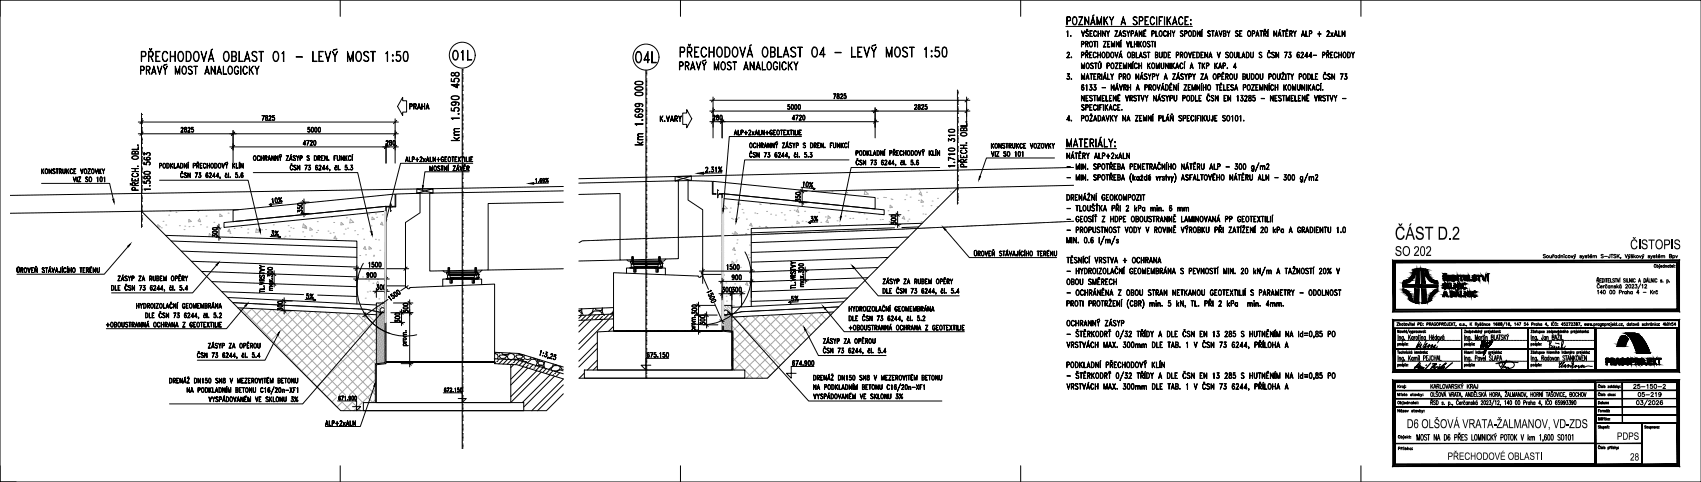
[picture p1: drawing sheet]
<svg xmlns="http://www.w3.org/2000/svg" width="1050mm" height="297mm" viewBox="0 0 1050 297" stroke-linecap="round" stroke-linejoin="round" font-family="sans-serif">
<defs><g id="words">
<text font-size="12.5" x="861" y="148">ČÁST D.2</text>
<text font-size="12.3" x="418" y="36">PŘECHODOVÁ OBLAST O4 - LEVÝ MOST 1:50</text>
<text font-size="11.5" x="391" y="40">O4L</text>
<text font-size="10.1" x="278" y="38">O1L</text>
<g font-size="9.4">
<text x="1006" y="154">ČISTOPIS</text>
<text x="861" y="158">SO 202</text>
</g>
<text font-size="9.3" x="398" y="91" transform="rotate(-90 398 91)">km 1.699 000</text>
<text font-size="8.8" x="284" y="88" transform="rotate(-90 284 88)">km 1.590 458</text>
<text font-size="8.6" x="868" y="264">D6 OLŠOVÁ VRATA-ŽALMANOV, VD-ZDS</text>
<text font-size="7.5" x="590" y="104" transform="rotate(-90 590 104)">1.710 310</text>
<g font-size="7">
<text x="998" y="271">PDPS</text>
<text x="893" y="283">PŘECHODOVÉ OBLASTI</text>
<text x="1006" y="284">28</text>
</g>
<g font-size="6.6">
<text x="513" y="62">7825</text>
<text x="252" y="68">PRAHA</text>
<text x="485" y="69">5000</text>
<text x="563" y="69">2825</text>
<text x="161" y="75">7825</text>
<text x="188" y="132" transform="rotate(-90 188 132)">350</text>
<text x="135" y="147" transform="rotate(-90 135 147)">300</text>
<text x="444" y="181">300</text>
<text x="450" y="181">300</text>
<text x="175" y="193" transform="rotate(-90 175 193)">300</text>
<text x="436" y="201" transform="rotate(-90 436 201)">300</text>
</g>
<g font-size="6.2">
<text x="439" y="75">280</text>
<text x="488" y="75">4720</text>
<text x="110" y="83">2825</text>
<text x="189" y="83">5000</text>
<text x="186" y="91">4720</text>
<text x="237" y="91">280</text>
<text x="495" y="126" transform="rotate(-90 495 126)">350</text>
<text x="554" y="139" transform="rotate(-90 554 139)">300</text>
<text x="225" y="172">900</text>
<text x="450" y="174">900</text>
<text x="231" y="180">300</text>
<text x="253" y="194" transform="rotate(-90 253 194)">300</text>
<text x="248" y="200" transform="rotate(-90 248 200)">300</text>
<text x="253" y="214" transform="rotate(-90 253 214)">prom.</text>
</g>
<g font-size="5.7">
<text x="1007" y="241">25-150-2</text>
<text x="1010" y="246">05-219</text>
</g>
<text font-size="5.3" x="985" y="182">140 00 Praha 4 - Krč</text>
</g></defs>
<!-- layer: Hrany -->
<g fill="none" stroke="#000" stroke-width=".62">
<path d="M257 116l10 3M267 116l-10 3h10v-3h-10v3M417 109l10 2M427 109l-10 2h10v-2h-10v2M591 116l-117 117h-117M663 114l-162 4M236 193h2M446 194h2"/>
<circle cx="236" cy="191" r="1.5"/>
<circle cx="448" cy="193" r="1.5"/>
</g>
<!-- layer: _niveleta -->
<path d="M348 115l-342 5M663 103l-306 7" fill="none" stroke="#000" stroke-width=".62"/>
<!-- layer: Srafa -->
<g fill="none" stroke="#000" stroke-width=".62">
<path d="M567 140h-10M106 149l114 4M112 155l108 4M548 159l-84 3M552 140l-88 3M554 152l-90 4M561 146l-97 4M118 161l102 4M124 167l96 4M131 174l89 3M137 180l50 2M529 177l-65 3"/>
<path d="M536 171l-72 3M542 165l-78 3M196 182l24 1M357 192h.1M357 192l2 1-1 1M359 190l-1 1h-1M359 194l-2 2M359 190v2l1 2M361 197l-4 4M362 194l-3 3M364 197h.1M365 194l-3 3"/>
<path d="M365 197l-8 8M365 196h.1M366 190v2l-3 2M367 190l1 1h3l1-1v2v2M367 194l-1 2M370 194l-3 3M371 194l1-1-2-1h-3l-3 2M372 195l-2 2M372 197l-15 15M373 194h.1M376 194l-3 3M376 197l-19 18"/>
<path d="M379 191l-1 1-1 2M379 192l-1 2M379 196l-1 1M379 194l-3 2M523 184l-59 2M305 218h.1M305 218h2l1 2-1 1M306 217h3M309 219h1h3v1l-1 1h-3l-1-1zM310 217v1l3 1 2-1M313 220l1 1 1 1M313 220l1-2h1h2l1 2-1 1-1 1"/>
<path d="M319 219h2h2v1l-1 1h-3l-1-1zM320 218l3 1M323 220l1 1 2 1 1-1 1-1M324 219l-1 1M369 215l-12 11M369 211l-12 12M379 201l-3 3M306 221h-1M306 223l-1 1M307 223h.1M308 221l-1 1M311 221l-3 3"/>
<path d="M312 221h.1M313 222l-3 2M316 222l-3 2M316 224v1M317 223h.1M317 225l-2 2M317 222h3h1M318 222l-1 1M321 222l-3 3M322 222h-1h2l-1 1M323 223h2l1 1M323 223l-3 2"/>
<path d="M323 226l-8 8M325 223l-3 3M326 224h.1M326 224l2-3 2 1 2 1-1 2M326 227l-11 10M326 225l-1 1M327 224h.1M329 228h.1M329 225l-2 2M329 221h1M330 227h.1M331 225l-1 1"/>
<path d="M331 229l-16 15M332 225h.1M332 225h2l2 1v1M332 224l1-1h2l1 1-1 1h-2zM332 221l-1 1 1 1 1-1M333 226l-2 2M334 229l-19 19M335 227l-2 2M337 223h-1v4M337 227l-2 3M339 228l-2 2M340 231l-18 17"/>
<path d="M341 228l-1-1 2-2h3l1 1-1 2-2 1h-1M341 228l-2 3M341 224v2l-2 2M342 231h-1M342 232l-19 19M342 230h.1M343 225h.1M343 229v1M346 230l-3 2M346 226l1 2h1M348 229l-2-1h-2v1M348 237l-16 16"/>
<path d="M348 234l-20 19M361 230l-3 3M369 226l-3 2M369 222l-6 6"/>
</g>
<!-- layer: DET_018_koty -->
<g fill="none" stroke="#a6a6a6" stroke-width=".62">
<path d="M513 118h.1M522 120h.1M523 119h.1M534 118l2 2h-3zM563 116l-1 1M565 116l-3 1M567 117h.1M568 118l1 2h-2zM572 118h.1M584 116h.1M586 118h.1M588 118h.1"/>
<path d="M99 140l-2-2v2h2M101 136h.1M102 139h.1M104 133h.1M105 130h.1M109 131h.1M111 139h.1M114 139h.1M117 140h.1M117 135l1 1-2 1zM119 140h.1M122 130h.1"/>
<path d="M123 137h.1M123 135l1 2-2-1zM124 138h.1M127 133h.1M132 137h.1M136 133v-1l1 1-1 1M141 131h.1M169 139h.1M178 139h.1M187 138l2 2h-2zM189 139v2l-1-1 1-1M196 137h.1"/>
<path d="M205 134h.1M206 137h.1M211 137l1 1-2 1zM214 134h.1M216 135l2 2h-2zM218 132h.1M227 132h.1M229 139h.1M231 135l-1-1v1h1M232 132h.1M232 134h.1M236 137v2l-1-1z"/>
<path d="M236 132h.1M237 133h.1M447 127l2 2h-3zM450 131h.1M451 128h.1M451 135h.1M452 135h.1M455 126l1-1 1 1h-2M456 134h.1M458 129h.1M459 131h.1M461 135h.1"/>
<path d="M464 138v1h-1zM466 131h.1M467 132h.1M469 140h.1M469 126h.1M473 130h.1M476 125l-1 1h3M476 132h.1M479 133h.1M482 131h.1M484 132h.1M485 136h.1"/>
<path d="M487 130h.1M489 139h.1M490 130h.1M492 129l1 2-2-1zM492 128h.1M493 133h.1M493 137l-1-1v2h1M495 136h.1M497 130h.1M497 137h.1M501 133h.1M505 131h.1"/>
<path d="M507 137h.1M509 134h.1M511 135v2h-1zM511 133l2 1-2 1zM517 136h.1M518 134h.1M518 138h.1M522 133h.1M522 130h.1M525 135h.1M526 135h.1M530 131h.1"/>
<path d="M532 131h-2M533 132h.1M535 138h.1M535 135h.1M541 122h.1M542 132h.1M543 135h.1M545 135h.1M545 122h.1M546 122h.1M549 126l2 2h-2zM550 123h.1"/>
<path d="M551 123h.1M558 133v2h-1zM558 123h.1M559 120h.1M560 136h.1M560 130h.1M561 135h.1M562 121h.1M567 123h.1M568 125l1-2 1 1-2 1M568 121h.1M569 137h.1"/>
<path d="M569 127h.1M570 132h.1M571 132h.1M575 127h.1M575 124h.1M578 127h.1M579 122h.1M100 140h.1M114 142h.1M141 141l1 2h-1l1-2M142 144h.1M143 146h.1"/>
<path d="M145 141h.1M149 140h.1M153 144h.1M153 141h.1M158 141l2 2h-2zM160 141h.1M161 142h.1M164 141h.1M175 147h.1M176 146h.1M178 142h.1M179 145h.1"/>
<path d="M179 140h.1M181 141h.1M187 143h.1M188 146h.1M191 140l2 2h-2zM192 145h.1M195 143h.1M196 142h.1M202 142h.1M204 144h.1M206 143h.1M207 146l1 1h-2z"/>
<path d="M207 147h.1M212 144h.1M213 141h.1M215 141h.1M219 142h.1M221 145h.1M222 157h.1M224 141h.1M224 147h.1M225 152l1 2-2-1zM226 157h.1M228 153h.1"/>
<path d="M228 142h.1M229 145h.1M229 153l-1-1v2l1-1M230 158h.1M231 157h.1M232 147h.1M234 148h.1M234 154h.1M237 145h.1M452 144h.1M453 144h.1M453 153l1 1h-2z"/>
<path d="M453 157h.1M454 143l1 1h-1zM455 150h.1M455 148h.1M460 144h.1M461 141h.1M462 157h.1M463 151h.1M463 159h.1M474 140h-1M227 180h.1M228 179h.1"/>
<path d="M446 169h.1M447 169h.1M452 161l1 1-1 1zM454 161h.1M455 160h.1M457 165h.1M461 174l1 2-2-1zM463 170h.1M464 172h.1M149 190l59 60M150 190l-2 1M155 190l53 54"/>
<path d="M156 190l-5 4M162 190l51 53M162 190l-7 7M168 191l-10 10M168 191l51 52M174 191l-13 13M175 191l55 57M180 191l-16 16M181 191l51 52M186 192l-19 18M188 192l44 45M192 192l-22 21"/>
<path d="M194 192l38 39M198 192l-25 24M201 192l31 32M204 193l-27 26M207 193l25 25M210 193l-30 30M214 193l18 19M216 193l-33 33M220 193l12 13M222 193l-36 36M225 184h.1M227 194l5 5"/>
<path d="M228 194l-39 38M232 199h.1M232 196l-40 39M232 188l1 1M232 189l2 2M232 194h.1M232 198h.1M232 191l1 1M232 193v1M233 198h.1M233 193h.1M233 197h-1"/>
<path d="M233 192l-1 1M233 197h.1M233 196h-1M233 200h.1M233 195h.1M233 199l-1 1M233 194l-1 1M234 199h.1M234 187l2 2M234 194h.1M234 198l-2 1M234 192l-1 1"/>
<path d="M234 189h.1M234 193l-1 1M234 184h.1M234 197h.1M234 193h.1M234 196l-1 2M234 196h.1M234 200l-1 1M234 190h1M234 195l-1 1M234 200h.1M234 192h.1"/>
<path d="M234 192v1M235 195h.1M235 199l-2 1M235 194l-1 1M235 198h.1M235 194h.1M235 197l-1 1M235 193l-1 1M235 187h.1M235 197h.1M235 196l-1 1M235 192l1 1"/>
<path d="M235 196h.1M235 200l-1 1M236 187h.1M236 195l-2 1M236 199h.1M236 195h.1M236 198l-1 1M236 194l-1 1M236 193l-1 1M236 198h.1M236 187v-1l1 1M236 188l2 1"/>
<path d="M236 193h.1M236 197l-1 1M236 197h.1M236 196l-1 1M237 196h.1M237 199l-1 1M237 195l-1 1M237 187h1M237 193h-1M237 199h.1M237 194h.1M237 198l-1 1"/>
<path d="M237 193l-1 1M237 198h.1M237 193h.1M237 197l-1 1M238 196h.1M238 191h.1M238 199l-1 1M238 198l-1 1M238 197h-1M238 195l-1 2M238 195h-1M238 194h-1"/>
<path d="M238 193h.1M446 195h.1M446 199h.1M446 190l2 1M446 193h1M447 194h.1M447 198h-1M447 192h.1M447 198h.1M447 188l1 1M447 197h-1M447 197h.1"/>
<path d="M447 196h-1M447 200h.1M447 195h.1M447 199l-1 1M448 194l-2 1M448 199h.1M448 198l-1 1M448 198h.1M448 196l-1 2M448 196h.1M448 200l-1 1M448 186h.1"/>
<path d="M448 190h.1M448 195l-1 1M449 200h.1M449 188l1 2M449 195h.1M449 199l-1 1M449 194l-1 1M449 194h.1M449 198h.1M449 190l2 3M449 197l-1 1M449 197h.1"/>
<path d="M449 196l-1 1M450 196h.1M450 200l-2 1M450 193v1M450 195l-1 1M450 199h.1M450 195h.1M450 198l-1 1M450 194l-1 1M450 198h.1M450 197l-1 1M450 197h.1"/>
<path d="M451 196l-2 1M451 188l1 2M451 196h.1M451 199l-1 1M451 191h.1M451 195l-1 1M451 199h.1M451 194h-1M451 194h.1M451 198l-1 1M451 198h.1M451 191h1"/>
<path d="M451 197l-1 1M452 193h.1M452 199l-1 1M452 198l-1 1M452 197v1M452 196l-1 1M452 195h-1M452 194h-1M453 195l29 30M453 188h.1M455 195l-3 3M459 195l26 27"/>
<path d="M462 195l-10 9M463 185h.1M464 195l24 24M468 195l-16 15M470 194l21 22M475 194l-23 22M476 194l18 19M482 194l-30 29M482 194l15 15M488 194l12 12M488 194l-35 34M494 193l10 10"/>
<path d="M495 193l-36 35M500 193l7 7M502 193l-41 40M506 193l4 4M509 193l-42 40M512 192l1 2M232 215h.1M232 212h.1M232 203h.1M232 202l-37 36M232 209l-33 32M232 215l-30 30"/>
<path d="M232 220h.1M232 207h.1M232 211h.1M232 202h.1M232 219h.1M232 206h.1M233 210h.1M233 214h-1M233 201l-1 1M233 218h.1M233 206h.1M233 209l-1 1"/>
<path d="M233 214h.1M233 201h.1M233 217l-1 1M233 205h-1M233 209h.1M233 213h-1M233 200l-1 1M233 217h.1M233 205h.1M233 208l-1 1M233 212h.1M233 216l-1 1"/>
<path d="M233 204h-1M233 208h.1M233 212l-1 1M233 216h.1M233 203h.1M233 219l-1 2M233 207l-1 1M234 211h.1M234 215l-2 1M234 202l-2 1M234 219h.1M234 207h.1"/>
<path d="M234 210l-2 1M234 215h.1M234 202h.1M234 218l-1 1M234 206l-1 1M234 210h.1M234 214l-1 1M234 201l-1 1M234 218h.1M234 205h.1M234 209l-1 1M234 213h.1"/>
<path d="M234 201h.1M234 217l-1 1M234 204l-1 2M234 209h.1M234 212l-1 2M234 217h.1M234 204h.1M234 208l-1 1M234 212h.1M234 216l-1 1M234 203l-1 1M235 208h.1"/>
<path d="M235 211l-2 1M235 216h.1M235 203h.1M235 219l-1 1M235 207l-1 1M235 211h.1M235 215l-1 1M235 202l-1 1M235 219h.1M235 206h.1M235 210l-1 1M235 214h.1"/>
<path d="M235 202h.1M235 218l-1 1M235 205l-1 1M235 210h.1M235 213l-1 1M235 201l-1 1M235 218h.1M235 205h.1M235 209l-1 1M235 213h.1M235 201h.1M235 217l-1 1"/>
<path d="M235 204l-1 1M235 212l-1 1M236 216h.1M236 204h.1M236 207l-2 2M236 212h.1M236 215l-1 2M236 203l-1 1M236 220h.1M236 207h.1M236 211l-1 1M236 215h.1"/>
<path d="M236 203h.1M236 219l-1 1M236 206l-1 1M236 211h.1M236 214l-1 1M236 202l-1 1M236 219h.1M236 206h.1M236 210l-1 1M236 214h.1M236 201h.1M236 218l-1 1"/>
<path d="M236 205l-1 1M236 209h.1M236 213l-1 1M236 200l-1 2M236 217h.1M236 205h.1M236 208l-1 1M237 213h.1M237 200h.1M237 216l-2 1M237 204l-2 1M237 208h.1"/>
<path d="M237 212l-1 1M237 216h.1M237 204h.1M237 220l-1 1M237 207l-1 1M237 212h.1M237 215l-1 1M237 203l-1 1M237 219h.1M237 207h.1M237 211l-1 1M237 215h.1"/>
<path d="M237 202h.1M237 218l-1 2M237 206l-1 1M237 210h.1M237 214l-1 1M237 201l-1 1M237 218h.1M237 206h.1M237 209l-1 1M237 214h.1M237 201h.1M237 217l-1 1"/>
<path d="M237 205l-1 1M238 209h.1M238 213l-2 1M238 200l-2 1M238 220l-1 1M238 219h-1M238 218h.1M238 216l-1 1M238 215l-1 1M238 214l-1 1M238 212h-1M238 211h-1"/>
<path d="M238 210h-1M238 208l-1 1M238 207l-1 1M238 206l-1 1M238 205h.1M238 204l-1 1M238 203h-1M238 202h-1M446 203h.1M447 202h.1M447 201l-1 1M447 201h.1"/>
<path d="M447 200l-1 1M447 204h.1M448 203h.1M448 202l-1 1M448 202h.1M448 201l-1 1M448 201h.1M449 203l-1 1M449 203h.1M449 202l-1 1M449 202h.1M449 201l-1 1"/>
<path d="M449 201h.1M450 204h.1M450 203l-1 1M450 203h.1M450 202l-1 1M450 201h.1M450 200l-1 2M451 200h.1M451 204h-1M451 204h.1M451 203l-1 1M451 202h.1"/>
<path d="M451 201l-1 1M452 201h.1M452 201l26 27M452 204h-1M452 203h-1M452 202h-1M452 200l-1 1M452 208l23 23M452 214l19 19M232 228l-16 15M232 234l-11 11M232 224h.1"/>
<path d="M232 221l-23 22M232 223h.1M233 223h.1M233 222h-1M233 222h.1M233 221l-1 1M233 224h.1M233 221h.1M234 224h.1M234 223l-2 1M234 223h.1M234 222l-1 1"/>
<path d="M234 221h.1M234 220l-1 2M235 220h.1M235 224h-1M235 224h.1M235 222l-1 2M235 222h.1M235 221l-1 1M235 221h.1M236 220l-2 1M236 223l-1 1M236 223h.1"/>
<path d="M236 222l-1 1M236 222h.1M236 221l-1 1M237 221h.1M237 223l-1 1M237 223h.1M237 222l-1 1M238 222h.1M238 223l-1 1M238 222l-1 1M238 221l-1 1M452 221l8 7"/>
<path d="M452 227l1 1M460 228l4 5M484 223l-11 10M208 245l-3 3M211 248l-3 3M211 248l5 5M220 251l-2 2M220 251l-3-3-5 5M221 245l3 3M221 252l2 1M232 240l-11 11M232 246l-2 2"/>
</g>
<!-- layer: Po_osy -->
<g fill="none" stroke="#000" stroke-width=".62">
<path d="M399 45h.1M399 44h.1M399 46h.1M591 58h.1M591 57h.1M591 56h.1M591 55v1M591 56v1M591 57v1M591 58v2M87 79h.1M87 76h.1"/>
<path d="M87 75h.1M87 74h.1M87 73h.1M87 71h.1M87 70h.1M87 71v2M87 73v1M87 76v2M87 80h.1M591 76h.1M591 75h.1M591 74h.1"/>
<path d="M591 73h.1M591 72h.1M591 70h.1M591 69h.1M591 68h.1M591 67h.1M591 66h.1M591 64h.1M591 63h.1M591 62h.1M591 61h.1M591 60h.1"/>
<path d="M591 60v1M591 61v1M591 65v1M591 66v1M591 69v1M591 70v2M591 73v1M591 74v1M87 100h.1M87 99h.1M87 98h.1M87 97h.1"/>
<path d="M87 95h.1M87 94h.1M87 93h.1M87 92h.1M87 91h.1M87 88h.1M87 87h.1M87 86h.1M87 85h.1M87 83h.1M87 82h.1M87 81h.1"/>
<path d="M87 81v1M87 83v2M87 85v1M87 86v1M87 89v2M87 93v1M87 94v1M87 95v1M87 98v1M87 99v1M285 98h.1M285 97h.1"/>
<path d="M285 96h.1M285 95h.1M285 94h.1M285 92h.1M285 91h.1M285 92v2M285 96v1M285 97v1M285 98v2M399 100h.1M399 99h.1M399 98h.1"/>
<path d="M399 97h.1M399 96h.1M399 94h.1M399 94v2M399 97v1M399 98v1M399 100v2M87 118h.1M87 117h.1M87 116h.1M87 115h.1M87 114h.1"/>
<path d="M87 113h.1M87 112h.1M87 111h.1M87 110h.1M87 109h.1M87 106h.1M87 105h.1M87 104h.1M87 103h.1M87 101h.1M87 101v2M87 103v1"/>
<path d="M87 106v2M87 110v1M87 111v1M87 112v1M87 113v1M87 114v1M87 115v1M87 116v1M87 119v2M285 120h.1M285 119h.1M285 118h.1"/>
<path d="M285 116h.1M285 115h.1M285 114h.1M285 113h.1M285 112h.1M285 110h.1M285 109h.1M285 108h.1M285 107h.1M285 106h.1M285 104h.1M285 103h.1"/>
<path d="M285 102h.1M285 101h.1M285 100h.1M285 101v1M285 102v1M285 104v2M285 106v1M285 109v1M285 110v2M285 113v1M285 114v1M285 116v2"/>
<path d="M285 118v1M285 119v1M399 120h.1M399 117h.1M399 116h.1M399 115h.1M399 114h.1M399 113h.1M399 112h.1M399 111h.1M399 110h.1M399 109h.1"/>
<path d="M399 108h.1M399 105h.1M399 104h.1M399 103h.1M399 102h.1M399 102v1M399 106v2M399 110v1M399 111v1M399 112v1M399 114v1M399 115v1"/>
<path d="M399 118v2M443 120h.1M443 117h.1M443 118v2M591 119h.1M591 117h.1M591 116h.1M591 115h.1M591 114h.1M591 111h.1M591 110h.1M591 109h.1"/>
<path d="M591 108h.1M591 107v1M591 108v1M591 111v3M591 116v1M591 117v2M591 120h.1M87 139h.1M87 136h.1M87 135h.1M87 134h.1M87 133h.1"/>
<path d="M87 130h.1M87 129h.1M87 128h.1M87 127h.1M87 126h.1M87 124h.1M87 123h.1M87 122h.1M87 121h.1M87 123v1M87 124v2M87 127v1"/>
<path d="M87 128v1M87 131v2M87 133v1M87 136v2M87 140h.1M241 130h.1M241 127h.1M241 126h.1M241 125v1M241 128v2M285 140h.1M285 139h.1"/>
<path d="M285 138h.1M285 137h.1M285 136h.1M285 134h.1M285 133h.1M285 132h.1M285 131h.1M285 130h.1M285 128h.1M285 127h.1M285 126h.1M285 125h.1"/>
<path d="M285 124h.1M285 122h.1M285 121h.1M285 122v2M285 126v1M285 127v1M285 128v2M285 130v1M285 131v1M285 134v2M285 136v1M285 139v1"/>
<path d="M399 139h.1M399 138h.1M399 135h.1M399 134h.1M399 133h.1M399 132h.1M399 131h.1M399 130h.1M399 129h.1M399 128h.1M399 127h.1M399 126h.1"/>
<path d="M399 123h.1M399 122h.1M399 121h.1M399 120v1M399 123v2M399 127v1M399 128v1M399 130v1M399 131v1M399 132v1M399 135v3M399 140h.1"/>
<path d="M443 121h.1M443 122h.1M591 125h.1M591 123h.1M591 122h.1M591 121h.1M591 120v1M591 121v1M591 124v1M591 125v1M285 158h.1M285 157h.1"/>
<path d="M285 156h.1M285 155h.1M285 154h.1M285 151h.1M285 150h.1M285 149h.1M285 148h.1M285 146h.1M285 145h.1M285 144h.1M285 143h.1M285 142h.1"/>
<path d="M285 140v1M285 143v1M285 144v1M285 146v2M285 148v1M285 149v1M285 152v2M285 156v1M285 157v1M285 158v2M399 159h.1M399 158h.1"/>
<path d="M399 157h.1M399 156h.1M399 153h.1M399 152h.1M399 151h.1M399 150h.1M399 149h.1M399 147h.1M399 146h.1M399 145h.1M399 144h.1M399 143h.1"/>
<path d="M399 141h.1M399 140v1M399 141v2M399 144v1M399 145v1M399 148v1M399 149v1M399 153v2M399 157v1M399 158v1M399 159v2M285 180h.1"/>
<path d="M285 179h.1M285 178h.1M285 176h.1M285 175h.1M285 174h.1M285 173h.1M285 172h.1M285 170h.1M285 169h.1M285 168h.1M285 167h.1M285 166h.1"/>
<path d="M285 163h.1M285 162h.1M285 161h.1M285 160h.1M285 160v1M285 161v1M285 164v2M285 166v1M285 169v1M285 170v1M285 173v1M285 174v1"/>
<path d="M285 176v2M285 178v1M399 180h.1M399 179h.1M399 177h.1M399 176h.1M399 175h.1M399 174h.1M399 173h.1M399 171h.1M399 170h.1M399 169h.1"/>
<path d="M399 168h.1M399 167h.1M399 164h.1M399 163h.1M399 162h.1M399 161h.1M399 161v1M399 162v1M399 165v2M399 170v1M399 171v1M399 174v1"/>
<path d="M399 175v1M399 177v2M399 179v1M285 199h.1M285 198h.1M285 197h.1M285 196h.1M285 193h.1M285 192h.1M285 191h.1M285 190h.1M285 189h.1"/>
<path d="M285 188h.1M285 187h.1M285 186h.1M285 185h.1M285 184h.1M285 181h.1M285 182v2M285 186v1M285 187v1M285 188v1M285 190v1M285 191v1"/>
<path d="M285 194v2M285 199v2M399 199h.1M399 198h.1M399 197h.1M399 194h.1M399 193h.1M399 192h.1M399 191h.1M399 190h.1M399 189h.1M399 188h.1"/>
<path d="M399 187h.1M399 186h.1M399 185h.1M399 182h.1M399 181h.1M399 182v3M399 187v1M399 188v1M399 189v1M399 191v1M399 192v1M399 195v2"/>
<path d="M399 200h.1M285 219h.1M285 218h.1M285 217h.1M285 216h.1M285 215h.1M285 214h.1M285 211h.1M285 210h.1M285 209h.1M285 208h.1M285 206h.1"/>
<path d="M285 205h.1M285 204h.1M285 203h.1M285 202h.1M285 203v1M285 204v1M285 206v2M285 208v1M285 211v3M285 216v1M285 217v1M285 218v1"/>
<path d="M285 220h.1M399 218h.1M399 217h.1M399 216h.1M399 215h.1M399 212h.1M399 211h.1M399 210h.1M399 209h.1M399 208h.1M399 207h.1M399 206h.1"/>
<path d="M399 205h.1M399 204h.1M399 203h.1M399 200v2M399 204v1M399 205v1M399 207v1M399 208v1M399 209v1M399 212v2M399 217v1M399 218v2"/>
<path d="M285 240h.1M285 239h.1M285 238h.1M285 237h.1M285 236h.1M285 235h.1M285 234h.1M285 233h.1M285 232h.1M285 229h.1M285 228h.1M285 227h.1"/>
<path d="M285 226h.1M285 223h.1M285 222h.1M285 221h.1M285 220v1M285 221v1M285 224v2M285 229v2M285 233v1M285 234v1M285 236v1M285 237v1"/>
<path d="M285 238v1M399 233h.1M399 232h.1M399 230h.1M399 229h.1M399 228h.1M399 227h.1M399 226h.1M399 224h.1M399 223h.1M399 222h.1M399 221h.1"/>
<path d="M399 220h.1M399 221v1M399 222v1M399 224v2M399 226v1M399 229v1M399 230v2M285 259h.1M285 258h.1M285 257h.1M285 256h.1M285 253h.1"/>
<path d="M285 252h.1M285 251h.1M285 250h.1M285 249h.1M285 247h.1M285 246h.1M285 245h.1M285 244h.1M285 241h.1M285 241v2M285 246v1M285 247v2"/>
<path d="M285 250v1M285 251v1M285 254v2M285 258v1M285 259v2M285 276h.1M285 275h.1M285 274h.1M285 271h.1M285 270h.1M285 269h.1M285 268h.1"/>
<path d="M285 267h.1M285 266h.1M285 265h.1M285 264h.1M285 263h.1M285 262h.1M285 263v1M285 264v1M285 266v1M285 267v1M285 268v1M285 271v2"/>
<path d="M285 275v1M285 276v1"/>
</g>
<!-- layer: Pilir_tlusta -->
<path d="M348 166h-47M383 160l-26 1" fill="none" stroke="#000" stroke-width=".62"/>
<!-- layer: Po_NK -->
<path d="M348 118l-83 1v48l36-1v-41h47M357 113l62-2v48l-36 1v-41l-26 1" fill="none" stroke="#000" stroke-width=".62"/>
<!-- layer: Loz_Blok_tenka -->
<path d="M411 160l-1 1h-22l-1-1M297 175v-3h-24v4M297 166l-1 2h-22l-1-1M387 168v-3h24v4" fill="none" stroke="#000" stroke-width=".62"/>
<!-- layer: Po_loziska -->
<path d="M275 172h20zM389 165h20z" fill="none" stroke="#000" stroke-width=".62"/>
<!-- layer: _loziska_osa_mala -->
<g fill="none" stroke="#000" stroke-width=".62">
<path d="M390 160h.1M390 159h.1M390 158h.1M390 159v1M407 160h.1M407 159h.1M407 158h.1M407 159v1M277 169h.1M277 168h.1M277 167h.1M277 166h.1"/>
<path d="M277 165h.1M277 165v1M277 167v1M277 168v1M278 174h.1M278 173h.1M278 172h.1M278 171v1M278 172v1M278 173v1M280 172h.1M280 171h.1"/>
<path d="M280 171v1M285 168h.1M285 169h.1M285 170h.1M285 171h.1M285 168v1M285 169v1M285 171v1M291 172h.1M291 171h.1M291 171v1M292 174h.1"/>
<path d="M292 173h.1M292 172h.1M292 171v1M292 172v1M292 173v1M294 169h.1M294 168h.1M294 167h.1M294 166h.1M294 165h.1M294 165v1M294 167v1"/>
<path d="M294 168v1M295 169h.1M295 171h.1M390 162h.1M390 161h.1M390 161v1M392 167h.1M392 166h.1M392 165h.1M392 165v1M392 167v1M393 165h.1"/>
<path d="M393 164h.1M399 162h.1M399 163h.1M399 164h.1M399 165h.1M399 161v1M399 162v1M399 163v1M399 164v1M404 165h.1M404 164h.1M406 167h.1"/>
<path d="M406 166h.1M406 165h.1M406 165v1M406 167v1M407 162h.1M407 161h.1M407 161v1M408 162h.1M408 164h.1M409 164v1"/>
</g>
<!-- layer: _loziska -->
<g fill="none" stroke="#000" stroke-width=".62">
<path d="M276 168h19v1h-19zM276 168h19M276 171h18M276 168v-3h1v3M277 169h.1M277 169h16M278 170h-2v2h18v-2h-1M278 169v2h15v-2M278 170h15M279 171v3h-1v-2M291 171v3h2v-2M293 168v-3h1v3"/>
<path d="M293 169h1zM294 171h1h-1M295 171h.1M295 169h.1M295 169v2M389 161h19v1h-19zM389 161h19M390 165h18M390 161v-3h1v3M390 162h1zM390 162v1h17v-1M391 162h16"/>
<path d="M391 163h-1v2h18v-2h-2M391 163v1h15v-1M391 163h15M393 165v3h-2v-3M405 165v3h1v-3M406 161v-3h2v3M407 162h.1M408 164h1h-1M408 164h.1M408 164h1M408 162h.1M409 164h.1"/>
<path d="M409 162h.1M409 162v2"/>
</g>
<!-- layer: _loziska_prerus -->
<path d="M280 171v1M291 171v1M393 165h.1M404 165h.1" fill="none" stroke="#000" stroke-width=".62"/>
<!-- layer: Podkl_beton_tenka -->
<path d="M446 119l100 10v3l-100-10zM138 137l100-10v3l-100 10zM361 228h99v5h-99zM224 248h99v5h-99z" fill="none" stroke="#000" stroke-width=".62"/>
<!-- layer: 035 -->
<g fill="none" stroke="#000" stroke-width=".62">
<path d="M428 38l1 5-1-4-2 4zM430 38l1 4 2-4-2 5zM441 38l1 4 2-4v5l-1-4-1 4-1-4v4zM446 38a2.6 2.6 0 0 1 2 3 2.6 2.6 0 0 1-2 2 3 3 0 0 1 0-5zM446 39v-1a2.4 2.4 0 0 1 2 3 2.4 2.4 0 0 1-2 2l-1-2zM449 38h1l1 1-1-1-1 1v1h1a1.6 1.6 0 0 1 1 3 1.4 1.4 0 0 1-2-1 1.2 1.2 0 0 0 2 1 1.2 1.2 0 0 0 0-2l-2-1zM453 38v5zM460 38l2 5-2-4-1 4zM463 38l2 4v-4v5l-2-4v4zM468 38l1 5-1-4-1 4zM470 38l1 5h2h-3zM474 38a2.6 2.6 0 0 1 2 3 2.6 2.6 0 0 1-2 2 4 4 0 0 1 0-5z"/>
<path d="M474 39l1-1a2.4 2.4 0 0 1 1 3 2.4 2.4 0 0 1-1 2l-2-2zM478 38h1l1 1-1-1a2.4 2.4 0 0 0-2 3 2.4 2.4 0 0 0 2 2l1-1v-1h-1h1v1a1.4 1.4 0 0 1-2 1 1.4 1.4 0 0 1-1-2zM481 38v5zM483 38h1l1 1-1-1a2.4 2.4 0 0 0-1 3 2.4 2.4 0 0 0 1 2l1-1a1.4 1.4 0 0 1-1 1 1.4 1.4 0 0 1-1-2zM487 38v5zM87 43h2v-2h-2v5v-5h1l1 1v1h-2M90 43h2v-2h-2v5v-5h2v2h-2M91 43l2 3-1-3M94 45h2M94 44h2M95 41l1 5-1-5-1 5zM97 41l2 4 1-4-1 5z"/>
<path d="M101 40h2zM102 43l1-2-1 2v3v-3l-1-2 1 2M108 41l2 4 1-4v5v-4l-1 4-2-4v4zM113 41a2.6 2.6 0 0 1 2 2 2.6 2.6 0 0 1-2 3 4 4 0 0 1 0-5zM113 41a2.4 2.4 0 0 1 2 2 2.4 2.4 0 0 1-2 3l-1-2zM117 41h1h1h-1h-2l1 1 1 1a1.4 1.4 0 0 1 1 2 1.5 1.5 0 0 1-3 0h2a2.2 2.2 0 0 0-2-3zM120 41h2zM121 41v5v-5M127 45h2M127 44h2M128 41l1 5-1-5-2 5zM130 41l3 4v-4v5l-3-5v5z"/>
<path d="M134 45h2M134 44h2M135 41l2 5-2-5-1 5zM138 41v5h2h-2zM141 41h1a2.6 2.6 0 0 1 2 2 2.6 2.6 0 0 1-2 3 4 4 0 0 1-1-5zM141 41h1a2.4 2.4 0 0 1 1 2 2.4 2.4 0 0 1-1 3l-1-2zM145 41h1l1 1-1-1a2.4 2.4 0 0 0-1 2 2.4 2.4 0 0 0 1 3l1-1v-1h-1h1v1a1.4 1.4 0 0 1-1 1 1.4 1.4 0 0 1-1-2zM149 41v5zM151 41h1l1 1-1-1a2.4 2.4 0 0 0-2 2 2.4 2.4 0 0 0 2 3l1-1a1.4 1.4 0 0 1-2 1 1.4 1.4 0 0 1-1-2zM154 41v5zM154 44l2-3-2 3M155 43l1 3-1-3"/>
<path d="M159 43l1-2-1 2v3v-3l-2-2 2 2M420 40h1v-1l-1-1-1 5v-5h2v2l-1 1M423 40h2v-1l-2-1v5v-5h2v2l-2 1M424 41l1 2-1-2M427 42h2M427 42h1M435 40l1-2-1 2v3v-3l-2-2 2 2M459 42h3M460 42h1M467 42h2M487 41l2-3-2 3M487 40l2 3-2-3"/>
<path d="M491 40l2-2-2 2v3v-3l-1-2 1 2M87 130l123 123h127l11-10M147 129l-141 2M569 138l-105 3v48M102 145l118 4v38M141 183l91 5M147 190l85 4M238 187h-6v37M446 188h6v38M514 192l-62 3M521 186l-69 3"/>
</g>
<!-- layer: 050 -->
<g fill="none" stroke="#000" stroke-width=".62">
<path d="M87 35l3-1v-2h-3v6v-6h3v1v2h-3M92 35l2-1v-2h-2v6v-6h2v2l-2 1M92 30l1 1 1-1-1 1zM93 35l2 3-2-3M96 32h3h-3v6h3h-3zM96 35h2h-2M101 32h1l2 1-2-1h-1l-1 4a1.8 1.8 0 0 0 2 2l2-2a1.8 1.8 0 0 1-3 2 1.7 1.7 0 0 1-1-2zM105 32v6zM105 35h3M108 32v6zM111 32a3 3 0 0 1 1 6 3 3 0 0 1-1-6zM111 32a3 3 0 0 1 2 3 3 3 0 0 1-2 3 4 4 0 0 1 0-6z"/>
<path d="M115 32a3 3 0 0 1 3 2 3 3 0 0 1-1 4h-2zM115 32a3 3 0 0 1 3 2 3 3 0 0 1-1 3l-2 1zM120 32h1a3 3 0 0 1 1 6 4 4 0 0 1-2-6zM120 32h1a3 3 0 0 1 2 3 3 3 0 0 1-2 3 4 4 0 0 1-1-6zM124 32l2 5 2-5-2 6zM129 36h3M129 36h2M130 31l1-1zM130 32l2 6-2-5-1 5zM139 32a3 3 0 0 1 2 6h-1a3 3 0 0 1-1-6zM139 32a3 3 0 0 1 2 3 3 3 0 0 1-2 3 4 4 0 0 1 0-6zM143 35l2-1v-2h-2v6h2a1.6 1.6 0 0 0 0-3h-2"/>
<path d="M145 35l1 1v1l-1 1h-2v-6h3v2l-1 1M147 32l1 6h2h-3zM151 36h3M152 36h2M153 32l1 6-1-5-2 5zM156 32a1.8 1.8 0 0 1 3 1l-1-1-2 1v1l2 1a1.7 1.7 0 0 1 0 2 1.7 1.7 0 0 1-2 0l1 1 1-1v-2l-2-1zM160 32h3zM161 32v6v-6M169 32h1a3 3 0 0 1 1 6 3 3 0 0 1-2-6zM169 32h1a3 3 0 0 1 2 3 3 3 0 0 1-2 3 4 4 0 0 1-1-6zM175 32v6v-6l-1 1zM183 35h4z"/>
<path d="M193 32v6h3h-3zM197 32h3h-3v6h3h-3zM197 35h1h-1M201 32l1 5 2-5-2 6zM206 31l2-1zM207 35l1-3-1 3v3v-3l-2-3 2 3M214 32l2 5 2-5v6v-5l-2 5-1-5-1 5zM220 32h1a3 3 0 0 1 1 6 3 3 0 0 1-2-6zM220 32h1a3 3 0 0 1 2 3 3 3 0 0 1-2 3 4 4 0 0 1-1-6zM225 32a1.8 1.8 0 0 1 3 1l-1-1-2 1v1l2 1a1.7 1.7 0 0 1 0 2 1.7 1.7 0 0 1-3 0l2 1 1-1v-2l-2-1zM229 32h3zM230 32v6v-6"/>
<path d="M239 32v6v-6l-1 1zM242 34l1 1zM242 34h.1M242 37l1 1zM242 37h.1M245 37v1M246 34l1 2-1 2M247 35l-1-1h-1v-2h2h-2v2a1.9 1.9 0 0 1 3 2 1.9 1.9 0 0 1-3 1 1.3 1.3 0 0 0 2 0v-1M250 32h1a4 4 0 0 1 0 6h-1a5 5 0 0 1 0-6zM250 37h1M250 32h1M250 32l-1 2 1 4"/>
<path d="M251 32l1 2-1 4M240 128l-2-1-94 10v-7l100-10v7l-2 1"/>
</g>
<!-- layer: Opera_tenka -->
<g fill="none" stroke="#000" stroke-width=".62">
<path d="M442 119h-2v-7l100 10v7l-96-10M442 120h-2v-8l-15-1v12l9 6v41l-2 1h-1M444 120h2v84l6 1v23h-83v-23l10-1v-36l52 2v1M240 128h-2v96l-6 1v23h83v-23l-10-1v-49l-52 2-1 1M241 128h3v-8l15-1v12l-9 6v40l1 1M583 140h-1M583 140h.1M584 140h-1M584 140h.1M585 140h-1M585 140h.1M586 140h-1"/>
<path d="M586 140h.1M587 140h-1M587 140h.1M587 140h1M588 140h.1M588 140h1M589 140h.1M589 140h1M590 140h.1M590 140h1M591 140h.1M591 140h1"/>
<path d="M592 140h.1M592 140h1M593 140h.1M593 140h1M594 139h.1M594 139h1M595 139h.1M596 139h-1M596 139h.1M597 139h-1M597 139h.1M598 139h-1"/>
<path d="M598 139h.1M599 139h-1M599 139h.1M600 139h-1M600 139h.1M600 139h1M601 139h.1M601 139h1M602 139h.1M602 139h1M603 139h.1M603 139h1"/>
<path d="M604 139h.1M604 139h1M605 139h.1M605 139h1M606 139h.1M606 139h1M607 139h.1M607 139h1M608 139h.1M609 139h-1M609 139h.1M610 139h-1"/>
<path d="M610 139h.1M611 139h-1M611 139h.1M612 139h-1M612 139h.1M613 139h-1M613 139h.1M613 139h1M614 139h.1M614 139h1M615 139h.1M615 139h1"/>
<path d="M616 138v1M616 138h1M617 138h.1M617 138h1M618 138h.1M618 138h1M619 138h.1M619 138h1M620 138h.1M620 138h1M621 138h.1M622 138h-1"/>
<path d="M622 138h.1M623 138h-1M623 138h.1M624 138h-1M624 138h.1M625 138h-1M625 138h.1M626 138h-1M626 138h.1M626 138h1M627 138h.1M627 138h1"/>
<path d="M628 138h.1M628 138h1M629 138h.1M629 138h1M630 138h.1M630 138h1M631 138h.1M631 138h1M632 138h.1M632 138h1M633 138h.1M633 138h1"/>
<path d="M634 138h.1M635 138h-1M635 138h.1M636 138h-1M636 138h.1M637 138h-1M637 138h.1M638 137l-1 1M638 137h.1M639 137h-1M639 137h.1M639 137h1"/>
<path d="M640 137h.1M640 137h1M641 137h.1M641 137h1M642 137h.1M642 137h1M643 137h.1M643 137h1M644 137h.1M644 137h1M645 137h.1M645 137h1"/>
<path d="M646 137h.1M646 137h1M647 137h.1M647 137h1M648 137h.1M649 137h-1M649 137h.1M650 137h-1M650 137h.1M651 137h-1M651 137h.1M652 137h-1"/>
<path d="M652 137h.1M652 137h1M653 137h.1M653 137h1M654 137h.1M655 137h-1M655 137h1M656 137h.1M656 137h1M657 137h.1M657 137h1M658 137h.1"/>
<path d="M658 137h1M659 137h.1M659 137h1M660 136h.1M660 136h1M661 136h.1M662 136h-1M662 136h.1M663 136h-1M358 149l-1 1M358 149h.1M359 149h-1"/>
<path d="M359 149h.1M359 148v1M360 148h.1M361 148h.1M362 148h.1M363 148h.1M364 148h.1M365 148h.1M366 148h.1M367 148h.1M368 148h.1M369 148h.1"/>
<path d="M370 148h.1M371 148h.1M372 148h.1M373 148h.1M374 148h.1M375 148h.1M376 148h.1M377 148h.1M378 148h.1M379 148h.1M380 148h.1M381 148h.1"/>
<path d="M382 148h.1M383 148h.1M384 148h.1M385 148h.1M385 147h.1M386 147h.1M387 147h.1M388 147h.1M389 147h.1M390 147h.1M391 147h.1M392 147h.1"/>
<path d="M393 147h.1M394 147h.1M395 147h.1M396 147h.1M397 147h.1M398 147h.1M399 147h.1M400 147h.1M401 147h.1M402 147h.1M403 147h.1M404 147h.1"/>
<path d="M405 147h.1M406 147h.1M407 147h.1M408 147h.1M409 147h.1M410 147h.1M411 147h.1M412 147h.1M413 147h.1M413 146h.1M414 146h.1M415 146h.1"/>
<path d="M416 146h.1M417 146h.1M418 146h.1M419 146h.1M420 146h.1M421 146h.1M422 146h.1M423 146h.1M424 146h.1M425 146h.1M426 146h.1M427 146h.1"/>
<path d="M428 146h.1M429 146h.1M430 146h.1M431 146h.1M432 146h.1M433 146h.1M434 146h.1M435 146h.1M436 146h.1M437 146h.1M438 146h.1M439 146h.1"/>
<path d="M440 146h.1M440 145h.1M441 145h.1M442 145h.1M443 145h.1M444 145h.1M445 145h.1M446 145h.1M447 145h.1M448 145h.1M449 145h.1M450 145h.1"/>
<path d="M451 145h.1M452 145h.1M453 145h.1M454 145h.1M455 145h.1M456 145h.1M457 145h.1M458 145h.1M459 145h.1M460 145h.1M461 145h.1M462 145h.1"/>
<path d="M463 145h.1M464 145h.1M465 145h.1M466 145h.1M467 145h.1M468 145h.1M468 144h.1M469 144h.1M470 144h.1M471 144h.1M472 144h.1M473 144h.1"/>
<path d="M474 144h.1M475 144h.1M476 144h.1M477 144h.1M478 144h.1M479 144h.1M480 144h.1M481 144h.1M482 144h.1M483 144h.1M484 144h.1M485 144h.1"/>
<path d="M486 144h.1M487 144h.1M488 144h.1M489 144h.1M490 144h.1M491 144h.1M492 144h.1M493 144h.1M494 144h.1M495 144h.1M495 143h.1M496 143h.1"/>
<path d="M497 143h.1M498 143h.1M499 143h.1M500 143h.1M501 143h.1M502 143h.1M503 143h.1M504 143h.1M505 143h.1M506 143h.1M507 143h.1M508 143h.1"/>
<path d="M509 143h.1M510 143h.1M511 143h.1M512 143h.1M513 143h.1M514 143h.1M515 143h.1M516 143h.1M517 143h.1M518 143h.1M519 143h-1M519 143h.1"/>
<path d="M520 143h.1M521 143h.1M522 143h.1M523 143h.1M523 142h1M524 142h.1M525 142h.1M526 142h.1M527 142h-1M527 142h.1M528 142h.1M529 142h.1"/>
<path d="M530 142h.1M531 142h.1M532 142h-1M532 142h.1M533 142h.1M534 142h.1M535 142h.1M536 142h.1M536 142h1M537 142h.1M538 142h.1M539 142h.1"/>
<path d="M539 142h1M540 142h.1M541 142h.1M542 142h-1M542 142h.1M543 142h.1M544 142h.1M545 142h-1M545 142h.1M546 142h.1M547 142h.1M548 142h-1"/>
<path d="M548 142h.1M549 142h.1M556 141h.1M557 141h.1M558 141h-1M558 141h.1M559 141h.1M560 141h-1M560 141h.1M561 141h-1M561 141h.1M562 141h.1"/>
<path d="M562 141h1M563 141h.1M563 141h1M565 141h-1M565 141h.1M565 141h1M566 141h.1M567 141h.1M567 141h1M568 141h.1M568 141h1M569 141h.1"/>
<path d="M570 141h-1M570 141h.1M571 141h-1M571 141h.1M572 140l-1 1M572 140h.1M573 140h-1M573 140h.1M574 140h-1M574 140h.1M574 140h1M575 140h.1"/>
<path d="M575 140h1M576 140h.1M576 140h1M577 140h.1M577 140h1M578 140h.1M578 140h1M579 140h.1M579 140h1M580 140h.1M580 140h1M581 140h.1"/>
<path d="M581 140h1M582 140h.1M238 176h12M434 169h12"/>
</g>
<!-- layer: Opera_carka -->
<g fill="none" stroke="#000" stroke-width=".62">
<path d="M144 187h.1M144 187h1M145 187h2M148 187h.1M148 187h1M149 187h1M150 187h2M152 187h.1M152 187h1M154 187h.1M154 187h1M155 187h1"/>
<path d="M156 187h.1M157 187h1M158 187h.1M158 187h1M160 187h2M162 187h.1M163 187l1 1M164 188h.1M164 188h3M167 188h1M178 188h.1M178 188h1"/>
<path d="M179 188h1M180 188h1M181 188h1M182 188h1M183 188l1 1M184 189h2M186 189h.1M187 189h.1M187 189h4M191 189h2M193 189h.1M193 189h3"/>
<path d="M196 189h1M197 189h.1M198 189h.1M199 189h.1M199 189h1M201 189h.1M202 189l1 1M204 190h4M208 190h.1M208 190h1M209 190h2M211 190h1"/>
<path d="M212 190h.1M213 190h2M215 190h1M216 190h1M217 190h1M218 190h1M219 190h1M220 190h1M221 190h1M222 190h1M223 190h1M224 191h1"/>
<path d="M225 191h2M227 191l4 1M231 192h2M238 191l-2 2-3-1M446 193h.1M446 193l1 1M447 194h.1M448 194h.1M450 194h-2M453 193l-2 1M457 192l-4 1M458 192h.1"/>
<path d="M459 192h.1M461 192h-2M461 192h1M462 192h.1M462 192h1M463 192h.1M466 192h-3M466 192h.1M468 192h-2M470 192h-2M471 191l-1 1M471 191h1"/>
<path d="M473 191h-1M473 191h1M475 191h-1M476 191h.1M477 191h-1M477 191h1M480 191h-2M481 191h-1M482 191h.1M483 191h-1M486 191h-3M486 191h.1"/>
<path d="M487 191h-1M490 190l-2 1M490 190h.1M492 190h-1M492 190h.1M494 190h-2M494 190h1M496 190h-1M496 190h.1M498 190h-1M498 190h.1M500 190h-2"/>
<path d="M500 190h1M502 190h-1M504 190h-2M504 190h1M506 190h-1M506 190h1M509 190h-2M510 189l-1 1M510 189h1M512 189h-1M514 189h-2M515 189h.1"/>
<path d="M516 189h-1M516 189h1M518 189h-1"/>
</g>
<!-- layer: 025 -->
<g fill="none" stroke="#000" stroke-width=".62">
<path d="M0 0v297h1050M0 0h1050M0 0v10M210 0v10M420 0v10M630 0v10M658 16h78M659 13l1-1v-1h-1l-1 4v-5l2 1v2h-1M659 19v3v-3l-1 1zM663 11v-1a2.6 2.6 0 0 1 2 3 2.6 2.6 0 0 1-2 2 4 4 0 0 1 0-4zM663 11a2.5 2.5 0 0 1 2 2 2.5 2.5 0 0 1-2 2l-1-2zM667 19l1 3 1-3-1 3z"/>
<path d="M668 11l-2-1h2l-2 5M668 10l-2 5h2h-2M670 10l2 5v-5v5l-2-4v4zM670 19h2h-1l-1 1a1.6 1.6 0 0 1 1 2h-1h2v-1a1.4 1.4 0 0 1-2-2zM671 18v1zM673 19h1h-1v3h1h-1M673 14h3M674 14h1M675 10v-1zM675 10l1 5-1-4-2 4zM675 19h1l1 1-1-1a1.5 1.5 0 0 0-1 2 1.5 1.5 0 0 0 1 1h1a1 1 0 0 1-1 0 1 1 0 0 1-1-1zM677 10l1 5 2-5v5v-3l-2 3-1-3v3z"/>
<path d="M678 19v3zM679 19v3zM680 19l2 3v-3v3l-1-3-1 3zM681 10l1 5zM682 13l2-3-2 3M682 12l2 3-2-3M686 13l1-3-1 3v2v-2l-1-3 1 3M690 19h-2h2l-2 3M690 19l-2 3h2h-2M691 19l1 3-1-3-1 3zM692 14h2M693 10l2 5-2-4-1 4z"/>
<path d="M693 19h2h-1l-1 1a1.6 1.6 0 0 1 1 2h-1h2v-1a1.4 1.4 0 0 1-2-2zM695 19l1 2 1-2-1 2v1zM700 11l1-1 1 1h-1h-1v1l1 1a1.4 1.4 0 0 1 1 2 1.5 1.5 0 0 1-3 0 1.2 1.2 0 0 0 2 0 1.2 1.2 0 0 0 0-2l-1-1zM701 19l1 3-1-3-1 3zM703 19l2 3v-3v3l-2-3v3zM703 13l2-1v-1h-2v4v-5l2 1v1l-2 1M706 19h1h-1v3h1h-1zM706 19l1-1zM707 10h2l-2 1v4h2h-2zM707 13h1h-1M711 11l1-1 1 2-1-1a2.4 2.4 0 0 0-2 2 2.4 2.4 0 0 0 2 2l1-1a1.4 1.4 0 0 1-2 1 1.4 1.4 0 0 1-1-2zM713 19v3h2h-2z"/>
<path d="M714 10v5zM715 10h3l-2 1v4zM716 13h1h-1M716 19a1.7 1.7 0 0 1 1 2 1.7 1.7 0 0 1-1 1l-1-1zM716 19a1.5 1.5 0 0 1 1 2 1.5 1.5 0 0 1-1 1zM719 19l1 1-1-1a1.5 1.5 0 0 0-1 2 1.5 1.5 0 0 0 2 1 .8 .8 0 0 1-1 1 .8 .8 0 0 1-1-1zM719 10v5zM720 10v5zM720 13l3-3-3 3M721 19v3zM721 12l2 3-2-3M722 19l1 3z"/>
<path d="M724 14h2M725 10l2 5-2-4-1 4zM728 11l1-1 1 2-1-1a2.4 2.4 0 0 0-1 2 2.4 2.4 0 0 0 1 2l1-1a1.4 1.4 0 0 1-2 1 1.4 1.4 0 0 1-1-2zM729 19h1h-1v1a1.6 1.6 0 0 1 1 2h-2h2v-1a1.4 1.4 0 0 1-1-2zM731 10h2l-1 1v4h1h-2zM732 13h1h-1M734 19a1.7 1.7 0 0 1 2 2 1.7 1.7 0 0 1-2 1l-1-1zM734 19a1.5 1.5 0 0 1 1 2 1.5 1.5 0 0 1-1 1zM735 12v1zM735 12h.1M735 15h.1M736 19a1.8 1.8 0 0 1 2 2 1.8 1.8 0 0 1-2 1z"/>
<path d="M736 19a1.6 1.6 0 0 1 2 2 1.6 1.6 0 0 1-2 1M739 19l2 3v-3v3l-2-3v3zM742 19h.1M742 19v3zM746 19h1h-2l1 2a1 1 0 0 1 1 1 1 1 0 0 1-2 0h2v-1a1.4 1.4 0 0 1-1-2zM748 19h1zM748 19v3l1-3M751 19l1 3-1-3-1 3zM752 19l1 3 1-3-1 3zM763 19h1h-1v1a1.6 1.6 0 0 1 1 2h-2h2v-1a1.4 1.4 0 0 1-1-2zM765 19h2h-2v3h2h-2zM770 19h1a1.7 1.7 0 0 1 1 2 1.7 1.7 0 0 1-2 1v-1z"/>
<path d="M770 19h1a1.5 1.5 0 0 1 1 2 1.5 1.5 0 0 1-2 1zM776 19l1 3-1-3-1 3zM778 19h1zM778 19v3zM780 18h1v1zM782 18h1zM782 19l1 3zM786 19l2 3v-3v3l-2-3v3zM790 19h.1M790 19l1 3-1-3-1 3zM791 19h2zM792 19v3z"/>
<path d="M794 19h1h-1v3h1h-1zM794 18h1l-1 1zM804 19l1 3-1-3-1 3zM806 19v3h1h-1zM814 19v3zM824 19l1 3-1-3-1 3zM826 19v3h2h-2zM828 19l2 3v-3v3l-2-3v3zM840 0v10M659 35l1 1h-2l2-3v-1l-1 1v-1a.8 .8 0 0 1 1 0 .8 .8 0 0 1 0 1l-1 3M661 22h.1M661 35v1z"/>
<path d="M661 35h.1M667 25h2v1v1h-1h1v-1h-1v3zM667 39l1 3 1-3v3v-2l-1 2v-2l-1 2zM668 34h1v-2h-1l-1 4v-4h2v2h-1M670 25l2 1-1 1h-1h1v-1h-1v3zM670 34h1v-2h-1v4v-4h1v2h-1M670 31l1 1v-1v1zM671 27l1 2zM671 34l1 2zM671 39a1.7 1.7 0 0 1 1 2 1.7 1.7 0 0 1-1 1l-1-1zM671 39a1.5 1.5 0 0 1 1 2 1.5 1.5 0 0 1-1 1zM672 32h2h-1v3l1 1h-2z"/>
<path d="M673 34h.1M673 21h1h-1M673 26v-1a1.7 1.7 0 0 1 1 2 1.7 1.7 0 0 1-1 2l-1-1zM673 26a1.5 1.5 0 0 1 1 1 1.5 1.5 0 0 1-1 2zM673 39h2h-1l-1 1a1.7 1.7 0 0 1 1 2h-1h2v-1a1.4 1.4 0 0 1-2-2zM675 25l2 1zM675 32h1l1 1-1-1a1.5 1.5 0 0 0-1 2 1.5 1.5 0 0 0 1 1h1a1.1 1.1 0 0 1-2 1 1 1 0 0 1 0-2zM675 39h2zM676 26v3zM676 39v3v-3M677 25v4zM677 32l1 4z"/>
<path d="M678 34h1M678 39v2l1 1 1-3v2l-1 1h-1zM678 21h1M679 38h.1M679 32v4zM681 32a1.7 1.7 0 0 1 1 2 1.7 1.7 0 0 1-1 1l-1-1zM681 32a1.5 1.5 0 0 1 1 2 1.5 1.5 0 0 1-1 1zM683 26l-2-1h2l-2 4M683 25l-2 4h2h-2M683 32a1.8 1.8 0 0 1 2 2 1.8 1.8 0 0 1-2 2zM683 32a1.6 1.6 0 0 1 2 2 1.6 1.6 0 0 1-2 1M684 25h1l-1 1v3h1h-1z"/>
<path d="M684 27h.1M684 21l1-2-1 2v1l-1-3 1 2M686 25l1 3 1-3v4v-3l-1 3-1-3v3zM686 32a1.7 1.7 0 0 1 2 2 1.7 1.7 0 0 1-2 1l-1-1zM686 32a1.5 1.5 0 0 1 1 2 1.5 1.5 0 0 1-1 1zM686 39a1.7 1.7 0 0 1 2 2 1.7 1.7 0 0 1-2 1v-1zM686 39a1.5 1.5 0 0 1 2 2 1.5 1.5 0 0 1-2 1zM688 32l1 3 1-3-1 4zM689 25l2 3v-3v4l-2-3v3zM690 39h-2h2l-2 3M690 39l-2 3M691 22h1"/>
<path d="M691 21h1M691 35h1M691 39h1h-1v3h1h-1M692 32v-1zM692 32l1 4-1-3-1 3zM692 25h.1M692 25v4zM693 39l1 3 1-3v3v-2l-1 2-1-2v2zM695 25l1 3 1-3-1 4zM696 32h1a1.7 1.7 0 0 1 1 2 1.7 1.7 0 0 1-2 1v-1zM696 32h1a1.5 1.5 0 0 1 1 2 1.5 1.5 0 0 1-2 1zM696 39l2 3v-3v3l-2-3v3z"/>
<path d="M698 25v4h1h-1zM698 21l1-1v-1h-1v3v-3h1v2h-1M699 32h1v2M699 32v4l1-1v-1M699 32l1 1v1h-1M699 34h1v1h-1M699 38h1zM699 39v3zM700 25v4zM700 27h2M701 39l1 1-1-1a1.5 1.5 0 0 0-1 2 1.5 1.5 0 0 0 2 1v-1a1 1 0 0 1-1 1 1 1 0 0 1-1-1zM701 22h1"/>
<path d="M701 21h1M701 32v3l2 1h-2zM702 25v4zM703 25v4zM703 39v3zM703 27l2-2-2 3M703 27l2 2zM703 35h2M704 32l1 4-1-3-1 3zM704 39l1 3zM706 26v-1a1.7 1.7 0 0 1 1 2 1.7 1.7 0 0 1-1 2l-1-1zM706 26a1.5 1.5 0 0 1 1 1 1.5 1.5 0 0 1-1 2z"/>
<path d="M706 21h1h-1M706 32l1 1h-1l1 1a1 1 0 0 1 0 1 1 1 0 0 1-1 0h1v-1a1.4 1.4 0 0 1-1-2zM708 32h2zM708 39v3zM708 26h2h-1h-1a1.6 1.6 0 0 1 1 3l-1-1 2 1v-1a1.4 1.4 0 0 1-2-2zM709 32v4v-4M710 25l2 1zM711 21l1-1v-1h-1v3v-3h1v1l-1 1M711 26v3v-3M711 39a1.7 1.7 0 0 1 2 2 1.7 1.7 0 0 1-2 1v-1zM711 39h1a1.5 1.5 0 0 1 1 2 1.5 1.5 0 0 1-2 1zM713 25v4z"/>
<path d="M713 32h2l-1 2M713 32v4l2-1-1-1M713 32l2 1-1 1h-1M713 34h2l-1 1h-1M714 39l1 3 1-3v3l-1-2v2l-1-2v2zM716 32v3h1v-3v3v1l-1-1zM717 39v2v1h1v-3v2v1h-1zM718 32a1.8 1.8 0 0 1 2 2 1.8 1.8 0 0 1-2 2zM718 32a1.6 1.6 0 0 1 2 2 1.6 1.6 0 0 1-2 1M719 39l2 3v-3v3l-2-3v3zM721 32h1h-1v3l1 1h-1zM721 21h1"/>
<path d="M721 34h1h-1M722 39v3zM723 39v3zM724 21l1-2-1 2v1l-1-3 1 2M726 34h1v-2h-1v4v-4h1v2h-1M727 39l1 3-1-3-1 3zM729 34h1v-2h-1l-1 4v-4h2v2h-1M729 39l1 1-1-1a1.5 1.5 0 0 0-1 2 1.5 1.5 0 0 0 2 1v-1a1 1 0 0 1-1 1 1 1 0 0 1-1-1zM729 34l1 2-1-2M731 38h.1M731 39v3zM731 21l1-1v-1h-1v3v-3h1v2h-1"/>
<path d="M731 32h1a1.7 1.7 0 0 1 1 2 1.7 1.7 0 0 1-2 1v-1zM731 32h1a1.5 1.5 0 0 1 1 2 1.5 1.5 0 0 1-2 1zM733 32l1 3 1-3-1 4zM735 39l1 3-1-3-1 3zM736 32h2h-2v3l2 1h-2zM736 34h1h-1M739 32a1.8 1.8 0 0 1 1 2 1.8 1.8 0 0 1-1 2zM739 32a1.6 1.6 0 0 1 1 2 1.6 1.6 0 0 1-1 1zM740 39h1zM740 39v3zM741 32h2h-2v3l2 1h-2zM741 34h1h-1"/>
<path d="M742 39v3zM744 32l1 3v-3v4l-1-3v3zM746 35h2M747 32l1 4-1-3-1 3zM750 39v3zM750 22h2M750 21h1M751 32l1 3 1-3-1 4zM753 39l1 3-1-3-1 3zM755 21l1-1v-1h-1v3h1v-1h-1M756 21l1 1h-2v-3h2l-1 2M757 32l1 1-1-1v1a1.6 1.6 0 0 1 1 3l-2-1h2v-1a1.4 1.4 0 0 1-1-2z"/>
<path d="M758 21l1-2-1 2v1l-1-3 1 2M759 32h1a1.7 1.7 0 0 1 1 2 1.7 1.7 0 0 1-2 1v-1zM759 32h1a1.5 1.5 0 0 1 1 2 1.5 1.5 0 0 1-2 1zM762 32v3h1l1-3v3l-1 1-1-1zM763 39l-1 3v-3l-1 2h2h-2zM765 32v3l1 1h-1zM765 21h1h-1M767 35h1M767 32l1 4-1-3-1 3zM769 32a1.8 1.8 0 0 1 2 2 1.8 1.8 0 0 1-2 2zM769 32a1.6 1.6 0 0 1 2 2 1.6 1.6 0 0 1-2 1zM772 32v3h1l1-3v3l-1 1-1-1z"/>
<path d="M773 21l1-1v-1h-1v3v-3h1v2h-1M775 22h2M775 21h2M777 32l2 1h-2l1 1a1 1 0 0 1 1 1 1 1 0 0 1-2 0h2v-1a1.4 1.4 0 0 1-2-2zM780 21l1-1v-1h-1v3v-3h1v1l-1 1M781 21l1 1zM783 32l1 1-1-1a1.5 1.5 0 0 0-1 2 1.5 1.5 0 0 0 2 1 1 1 0 0 1-1 1 1.1 1.1 0 0 1-1-2zM783 31v1l1-1-1 1zM785 32l2 1h-2l1 1a1 1 0 0 1 0 1 1 1 0 0 1-1 0h1v-1a1.4 1.4 0 0 1-1-2zM787 32l2 3v-3v4l-1-3-1 3zM789 22h1M789 21h1"/>
<path d="M793 32h1l-1 4 1-4zM794 21h.1M795 35h1M796 34l1-2h-2h2l-1 2h1M796 33a1.1 1.1 0 0 1 1 2 1 1 0 0 1-2 0h1h1M796 21l1-1v-1h-1v3v-3h1v1l-1 1M796 34h1l-1 1M797 21l1 1zM799 21l1-2-1 3v-1l-1-2 1 2M801 35h1M801 32h1M801 32v2v1"/>
<path d="M801 34h1M801 34h1l-1 1M802 32v1l-1-1a1.7 1.7 0 0 0-1 2 1.7 1.7 0 0 0 2 1 1 1 0 0 0 0-1 1 1 0 0 0-1 0M803 35l2 1h-2l1-3v-1l-1 1v-1a.8 .8 0 0 1 1 0 .8 .8 0 0 1 0 1l-1 3M803 22h2M804 21h1M805 35h2h-2l2-3v4v-3l-2 2M808 35h2h-2l1-3v4v-3l-1 2M808 21l1-1v-1h-1v3v-3h1l1 1-2 1M810 34h3zM813 21h2zM816 34h2v-2h-2v4v-4h2v2h-2"/>
<path d="M819 34h1v-2h-1v4v-4h1v2h-1M819 22h2h-2l1-2v-1l-1 1v-1a.8 .8 0 0 1 1 0 .8 .8 0 0 1 0 1l-1 2M819 31v1l1-1-1 1zM819 34l1 2v-2M821 32h2h-2v3l2 1h-2zM821 20l2 2zM821 34h1h-1M823 20l-2 2zM824 22h1M824 21h1M824 32h1v1v-1a1.5 1.5 0 0 0-1 2 1.5 1.5 0 0 0 1 1 1 1 0 0 1-1 1 1.1 1.1 0 0 1-1-2zM826 32v4z"/>
<path d="M826 34h2M828 32v4zM829 32h1a1.7 1.7 0 0 1 1 2 1.7 1.7 0 0 1-2 1v-1zM829 32h1a1.5 1.5 0 0 1 1 2 1.5 1.5 0 0 1-2 1zM832 32a1.8 1.8 0 0 1 2 2 1.8 1.8 0 0 1-2 2zM832 32a1.6 1.6 0 0 1 1 2 1.6 1.6 0 0 1-1 1M835 34l1-2-1 2v2l-1-4 1 2M659 48v1M659 47a1 1 0 0 1 1 1 1 1 0 0 1-2 0l1 1 1-1M660 47v1v1M660 46l-1-1h1l-1 2M660 45l-1 2 1 1"/>
<path d="M661 48v1zM661 49h.1M667 45l1 3 1-3v4v-3l-1 3v-3l-1 3zM667 59l2 3v-3v3l-1-3-1 3zM668 55h1M668 54h1M668 52l1 1-1-1a1.7 1.7 0 0 0-1 2 1.7 1.7 0 0 0 2 1 1 1 0 0 0 0-1 1 1 0 0 0-1 0M668 52v2v1M668 54h.1M668 54h1l-1 1M670 59h2h-2v3h2h-2zM670 48h2"/>
<path d="M671 48h1M671 52v4v-4l-1 1zM671 45l1 4-1-3-1 3zM672 55h1M673 45l1 1zM673 59h1h-1v1a1.6 1.6 0 0 1 1 2h-2h2v-1a1.4 1.4 0 0 1-1-2zM673 54h1M673 53a1.1 1.1 0 0 1 1 2 1 1 0 0 1-2 0h1h1M673 46v3l1-3M673 54h1l-1 1M674 52h-1h1l-1 2M674 52l-1 2"/>
<path d="M675 59h1zM675 55h.1M675 45h2l-2 1v3h2h-2zM675 47h1h-1M676 53a1.1 1.1 0 0 1 1 2 1 1 0 0 1-2 0h1M676 59v3v-3M676 54v1M676 52h-1h1v2M676 52l-1 2h1M677 59l1 3 1-3v3v-2l-1 2-1-2v2zM678 47h1v-1h-1l-1 3v-4l2 1v1h-1M678 47l1 2-1-2"/>
<path d="M680 45v4zM680 54h2zM680 59h2h-2v3h2h-2zM681 48h2M681 48h1M682 45h.1M682 45l1 4-1-3-1 3zM683 59v3h1h-1zM683 40h2v-1h-2v3v-3h2v1l-2 1M684 45v4h1h-1zM685 59h1h-1v3h1h-1M685 45l1 2 1-2-1 2v2z"/>
<path d="M686 52l1 3 1-3v4l-2-3v3zM687 59l2 3v-3v3l-2-3v3zM688 42h2h-2M689 55h1M689 52l1-1zM689 52l1 4-1-3-1 3zM690 59h1h-1v3h1h-1zM690 58h1zM691 47h1v-1h-1v3v-4l1 1v1h-1M691 52l1 3 1-3-1 4zM691 40h1l-1 1M693 47h2v-1h-2v3v-4l2 1v1h-2"/>
<path d="M694 54h1v-2h-1v4v-4h1v2h-1M694 47l1 2zM694 54l1 2zM695 59l1 3 1-3-1 3zM696 46v-1a1.7 1.7 0 0 1 2 2 1.7 1.7 0 0 1-2 2v-1zM696 46a1.5 1.5 0 0 1 2 1 1.5 1.5 0 0 1-2 2zM696 52v4zM696 54h2M698 52v4zM700 59h1h-1l1 1a1 1 0 0 1 0 2 1 1 0 0 1-1 0 .8 .8 0 0 0 1 0 .8 .8 0 0 0 0-1l-1-1zM701 45l2 3v-3v4l-2-3v3zM701 55h2"/>
<path d="M702 55h1M702 59h2zM702 52l1 4-1-3-1 3zM703 59v3v-3M703 40h1M703 41h1M704 48h1M704 59l1 3 1-3-1 3zM705 45h.1M705 45l1 4-1-3-1 3zM706 46h2h-1h-1a1.6 1.6 0 0 1 1 3l-1-1 2 1v-1a1.4 1.4 0 0 1-2-2zM707 54h1v-2h-1v4v-4h1v2h-1"/>
<path d="M708 41l2-2-2 2M709 40l1 2zM709 54h1v-2h-1v4v-4h1v2h-1M709 47l1-2-1 4v-2v-2l1 2M710 54l1 2-1-2M711 47h2v-1h-2v3v-4l2 1v1h-2M712 52a1.7 1.7 0 0 1 2 2 1.7 1.7 0 0 1-2 1l-1-1zM712 52a1.5 1.5 0 0 1 1 2 1.5 1.5 0 0 1-1 1zM712 59l2 3v-3v3l-2-3v3zM713 45l1 2 1-2-1 2v2zM714 52l1 3 1-3-1 4zM715 58h1z"/>
<path d="M715 59l1 3-1-3-1 3zM717 55h1M717 59h2h-1l-1 1a1.6 1.6 0 0 1 1 2h-1h2v-1a1.4 1.4 0 0 1-2-2zM718 52v-1zM718 52l1 4-1-3-1 3zM719 48h1M719 52a1.8 1.8 0 0 1 2 2 1.8 1.8 0 0 1-2 2zM719 45l1 4-1-3-1 3zM719 52a1.6 1.6 0 0 1 2 2 1.6 1.6 0 0 1-2 1M719 59l1 1 1-1-1 1v2zM722 52h1h-1v3l1 1h-1zM722 54h1h-1"/>
<path d="M722 51l1 1v-1v1zM723 41l2-2-2 2M724 40l1 2zM724 49h1h-1M724 52l2 3v-3v4l-2-3v3zM725 59v2v1h1v-3v2v1h-1zM725 46l-1-1h1l-1 4M725 45l-1 4M726 41h1M726 48h2M727 45h1zM727 45l1 4-1-3-1 3z"/>
<path d="M727 52l1-1zM727 52v4zM729 46h1h-1l1 1a1 1 0 0 1 0 2 1 1 0 0 1-1-1l1 1v-1a1.4 1.4 0 0 1-1-2zM731 55l1 1h-1M732 47l1-2-1 2v2l-1-4 1 2M732 52h-1h1l-1 4M732 52l-1 4M733 59a1.7 1.7 0 0 1 1 2 1.7 1.7 0 0 1-1 1l-1-1zM733 59a1.5 1.5 0 0 1 1 2 1.5 1.5 0 0 1-1 1zM733 52h2h-2v4h2l-2-1M733 54h1h-1M734 47h1v-1h-1v3v-4l1 1v1h-1"/>
<path d="M735 41h1M735 59a1.8 1.8 0 0 1 2 2 1.8 1.8 0 0 1-2 1zM735 59a1.6 1.6 0 0 1 2 2 1.6 1.6 0 0 1-2 1zM736 52l1 3 1-3v4v-3l-1 3-1-3v3zM737 47l1-2-1 2v2l-1-4 1 2M738 59v3h1h-1zM739 52l1 3v-3v4l-1-3v3zM740 59h1h-1v3h1h-1zM741 52l1-1zM741 52l1 4zM742 41l2-2-2 2M742 40l2 2-1-2"/>
<path d="M743 52v4zM743 46l-2-1h2l-2 4M743 45l-2 4h2h-2M743 54h1M744 48h1M744 52v4zM744 45l1 4-1-3-1 3zM745 40h1v-1h-1v3v-3h1v1l-1 1M745 59h1l1 1-1-1a1.5 1.5 0 0 0-1 2 1.5 1.5 0 0 0 1 1l1-1a.8 .8 0 0 1-1 1 .8 .8 0 0 1-1-1zM745 58h1zM746 52a1.7 1.7 0 0 1 1 2 1.7 1.7 0 0 1-1 1l-1-1zM746 52a1.5 1.5 0 0 1 1 2 1.5 1.5 0 0 1-1 1z"/>
<path d="M748 59h1h-1l1 1a1 1 0 0 1 0 2 1 1 0 0 1-2 0 1 1 0 0 0 2 0 .8 .8 0 0 0 0-1l-1-1zM749 46v-1a1.7 1.7 0 0 1 2 2 1.7 1.7 0 0 1-2 2v-1zM749 46h1a1.5 1.5 0 0 1 1 1 1.5 1.5 0 0 1-2 2zM750 41l1-2-1 2M750 59l2 3v-3v3l-2-3v3zM750 40l1 2-1-2M750 52h2zM751 52v4v-4M752 47h1v-1h-1v3v-4l1 1v1h-1M752 41h2M753 52h1h-1v3l1 1h-1zM753 54h1h-1"/>
<path d="M753 51l1 1v-1v1zM754 45h2l-2 1v3h2h-2zM754 47h1h-1M754 44l1 1zM755 40h1v-1h-1v3v-3h1v1l-1 1M755 52v3l2 1h-2zM755 59h2h-1v3h1h-2zM757 47h1v-1h-1l-1 3v-4l2 1v1h-1M757 47l1 2-1-2M757 42h1zM757 42h.1M757 52h2h-2v4h2l-2-1"/>
<path d="M757 54h1h-1M758 59l1 3 1-3v3l-2-3v3zM759 46l1-1a1.7 1.7 0 0 1 1 2 1.7 1.7 0 0 1-2 2v-1zM759 46h1a1.5 1.5 0 0 1 1 1 1.5 1.5 0 0 1-2 2zM760 52l1 1-1-1v1a1.6 1.6 0 0 1 1 3l-1-1h1v-1a1.4 1.4 0 0 1-1-2zM762 45v3v1l1-1v-3v3v1l-1-1zM762 55h2M763 52l1 4-1-3-1 3zM764 59v3v-3h-1zM767 59h-1h1l-1 1M767 59l-1 1 1 1M767 47h1v-1h-1v3h1v-2h-1"/>
<path d="M767 54h2v-2h-2v4v-4h2v2h-2M768 47l1 2h-2v-4l2 1-1 1M770 45v3v1l1-1v-3v3v1l-1-1zM770 52a1.7 1.7 0 0 1 2 2 1.7 1.7 0 0 1-2 1v-1zM770 52h1a1.5 1.5 0 0 1 1 2 1.5 1.5 0 0 1-2 1zM771 59v1a1.1 1.1 0 0 1 1 1 1.1 1.1 0 0 1 0 1h-1a1.2 1.2 0 0 1 0-1 1.2 1.2 0 0 1 1-1v-1zM771 59h1M771 59v1a1.1 1.1 0 0 1 1 1 1.1 1.1 0 0 1-1 1 1.7 1.7 0 0 1 1-2v-1M772 45a1.8 1.8 0 0 1 2 2 1.8 1.8 0 0 1-2 2zM772 46a1.6 1.6 0 0 1 2 1 1.6 1.6 0 0 1-2 2M774 52h-2h2l-1 4M774 52l-2 4h2l-1-1"/>
<path d="M775 52h2h-2v3l2 1h-2zM775 54h1h-1M775 46l1-1a1.7 1.7 0 0 1 1 2 1.7 1.7 0 0 1-2 2v-1zM775 46h1a1.5 1.5 0 0 1 1 1 1.5 1.5 0 0 1-2 2zM777 52l1 3 1-3v4v-3l-1 3v-3l-1 3zM778 45v3v1l1-1v-3v3v1l-1-1zM780 52l2 3v-3v4l-1-3-1 3zM783 47h1v-1h-1v3v-4l1 1v1h-1M783 52l1-1zM783 52v4zM784 59l2 3v-3v3l-2-3v3zM785 52l1 1-1-1a1.5 1.5 0 0 0-1 2 1.5 1.5 0 0 0 2 1 .8 .8 0 0 1-1 1 .8 .8 0 0 1-1-1z"/>
<path d="M786 46v-1a1.7 1.7 0 0 1 2 2 1.7 1.7 0 0 1-2 2l-1-1zM786 46a1.5 1.5 0 0 1 1 1 1.5 1.5 0 0 1-1 2zM787 59h1h-1v3h1h-1zM787 52v4zM787 54h2M788 45v3l1 1 1-1v-3v3l-1 1-1-1zM789 52v4zM789 59h2h-1l-1 1a1.6 1.6 0 0 1 1 2h-1h2v-1a1.4 1.4 0 0 1-2-2zM791 49h2h-2M791 44l1 1zM791 59h2zM792 59v3v-3"/>
<path d="M792 52v4zM793 46l-2-1h2l-2 4M793 45l-2 4M793 54l1 2-1-2M794 45v4zM794 59l1 3 1-3v3v-2l-1 2-1-2v2zM794 52l-2 2zM794 45l2 1zM795 46v3v-3M795 52h1a1.7 1.7 0 0 1 1 2 1.7 1.7 0 0 1-2 1v-1zM795 52h1a1.5 1.5 0 0 1 1 2 1.5 1.5 0 0 1-2 1zM797 59h1h-1v3h1h-1z"/>
<path d="M797 47l1-2v2v2l-1-4 1 2M798 52l1 3 1-3v4v-3l-1 3-1-3v3zM799 59v3h2h-2zM801 52v3h1v-3v3v1l-1-1zM801 59h2h-2v3h2h-2M802 47h1v-1h-1v3v-4l1 1v1h-1M803 52l2 3v-3v4l-1-3-1 3zM804 59l1 3v-3v3l-1-3v3zM805 46v-1a1.7 1.7 0 0 1 1 2 1.7 1.7 0 0 1-1 2l-1-1zM805 46a1.5 1.5 0 0 1 1 1 1.5 1.5 0 0 1-1 2zM806 52v4zM806 59h2h-1v3h1h-2z"/>
<path d="M807 58h1zM807 45a1.8 1.8 0 0 1 2 2 1.8 1.8 0 0 1-2 2zM807 46a1.6 1.6 0 0 1 2 1 1.6 1.6 0 0 1-2 2zM807 52v4zM808 54l1 2-1-2M809 52l-2 2zM810 45v4h1h-1zM810 55h1M811 52l1 4-1-3-1 3zM811 59l1 3 1-3-1 3zM812 45h1l-1 1v3h1h-1zM812 47h1h-1"/>
<path d="M813 52h1v1v-1a1.5 1.5 0 0 0-2 2 1.5 1.5 0 0 0 2 1 1 1 0 0 1-1 1 1.1 1.1 0 0 1-1-2zM815 52l1-1zM815 52v4zM816 55v1zM816 55h.1M817 59h1h-2l1 1a1.1 1.1 0 0 1 1 2 1 1 0 0 1-2 0 1 1 0 0 0 2 0 .8 .8 0 0 0 0-1l-2-1zM817 46l1-1 1 1h-1a1.5 1.5 0 0 0-1 1 1.5 1.5 0 0 0 1 2l1-1a1.1 1.1 0 0 1-2 1 1 1 0 0 1 0-1zM817 44l1 1zM819 59h1zM819 59v3l1-3M820 46h1h-2l1 1a1.1 1.1 0 0 1 1 2 1.1 1.1 0 0 1-2-1l2 1v-1a1.4 1.4 0 0 1-1-2zM821 59l1 3 1-3-1 3z"/>
<path d="M822 45l2 3v-3v4l-2-3v3zM829 45l-1 4 1-4h-2l2 1M830 48v1M830 47l1 1M830 47a1 1 0 0 1 1 1 1 1 0 0 1-1 0l1 1v-1M831 47v1v1M831 46l-1-1h1l-1 2M831 45l-1 2M659 74h1h-2l2-3v4v-3l-1 2M661 74v1zM661 74h.1M668 73h1v-2h-1l-1 4v-4h2v2h-1"/>
<path d="M668 65h1h-1a1.6 1.6 0 0 1 1 3l-2-1 2 1v-1a1.4 1.4 0 0 1-1-2zM670 64h1l1 1-1 1h-1h2l-1-1h-1v3zM670 60h1l-1 1M670 71h1a1.7 1.7 0 0 1 1 2 1.7 1.7 0 0 1-2 1v-1zM670 71h1a1.5 1.5 0 0 1 1 2 1.5 1.5 0 0 1-2 1zM673 64h1l-1 1v3h1h-1zM673 66h.1M673 70v1l1-1-1 1zM674 71h-1h1l-1 4M674 71l-1 4h1l-1-1M675 74h2M675 65l1-1 1 1h-1a1.5 1.5 0 0 0-1 1 1.5 1.5 0 0 0 1 2l1-1a1 1 0 0 1-1 1 1 1 0 0 1-1-1z"/>
<path d="M676 71l1 4-1-3-1 3zM678 64v4zM678 71a1.7 1.7 0 0 1 2 2 1.7 1.7 0 0 1-2 2zM678 71a1.6 1.6 0 0 1 1 2 1.6 1.6 0 0 1-1 1M679 64h1l-1 1v3zM679 66h1zM680 60h1l-1 1M680 74h2M681 64v4zM681 71l1 4-1-3-1 3zM682 64v4zM682 66l2-2-2 3"/>
<path d="M683 66l1 2-1-2M683 71l1 3 1-3-1 4zM685 67h1M685 60h1l-1 1M685 71v4zM685 64l1 4-1-3-1 3zM685 73l2-2-2 2M686 73l1 2-1-2M688 65v-1l1 1a1.4 1.4 0 0 0-2 1 1.4 1.4 0 0 0 2 2v-1a1 1 0 0 1-1 1 1 1 0 0 1-1-1zM689 73l1-2-1 4v-2l-1-2 1 2M690 64h1l-1 1v3h1h-1zM690 60h1l-1 1"/>
<path d="M690 66h1zM692 67v1zM692 68h.1M693 71l2 3v-3v4l-2-3v3zM696 74h1M696 71l1 4-1-3-1 3zM697 60h2v-1h-2v3v-3h2v1l-2 1M698 61l1 1zM701 74l1 1h-1M702 71h-1h1l-1 4M702 71l-1 4M703 71h2h-2v4h2l-2-1"/>
<path d="M703 73h1h-1M706 71l1 3 1-3v4v-3l-1 3-1-3v3zM708 60l1-1-1 3v-2l-1-1 1 1M709 71l1 3v-3v4l-1-3v3zM711 71l1-1zM711 71l1 4zM715 61h1M715 73h2v-2h-2v4v-4h2v2h-2M718 71v3l1 1h-1zM720 74h1M721 71v-1zM721 71l1 4-1-3-1 3z"/>
<path d="M722 60h1v-1h-1v3v-3h1v1l-1 1M722 71l2 3v-3v4l-2-3v3zM723 70v1l1-1-1 1zM728 71l1 1-1-1v1a1.6 1.6 0 0 1 1 3l-1-1h1v-1a1.4 1.4 0 0 1-1-2zM730 60h1v-1h-1v3v-3h1v1l-1 1M730 73h2v-2h-2v4v-4h2v2h-2M733 71h1h-1v4h1l-1-1M733 73h1h-1M735 71h1l1 1-1-1a1.5 1.5 0 0 0-1 2 1.5 1.5 0 0 0 1 1h1a1 1 0 0 1-1 1 1.1 1.1 0 0 1-1-2zM738 71v4zM739 71h1h-1v4zM739 73h1h-1"/>
<path d="M740 60h1l-1 1M741 71v4zM742 71v4zM742 73l2-2-2 2M743 73l1 2zM745 71v3h1l1-3v3l-1 1-1-1zM749 71v3l-1 1-1-1h1zM750 71h1h-1v4h1l-1-1M750 73h1h-1M755 71l1 1-1-1v1a1.6 1.6 0 0 1 1 3l-1-1h1v-1a1.4 1.4 0 0 1-1-2zM756 60v1M758 71a1.7 1.7 0 0 1 1 2 1.7 1.7 0 0 1-1 1l-1-1z"/>
<path d="M758 71a1.5 1.5 0 0 1 1 2 1.5 1.5 0 0 1-1 1zM760 72l1-1v4v-4zM763 71a1.7 1.7 0 0 1 1 2 1.7 1.7 0 0 1-1 2l-1-1zM763 74h1M764 71v3M764 71l-1 1v2M765 72l1-1v4v-4zM766 62h.1M766 60a1.1 1.1 0 0 1 1 2 1 1 0 0 1-1 0h1v-1M767 60v1v1M768 74v1zM768 74h.1"/>
<path d="M768 62h2h-2l2-2-1-1h-1h1l1 1-2 2M771 62h.1M772 62h.1M773 62h1M774 60l1 1-1 1M775 61l-1-1h-1v-1h2h-2v1a1 1 0 0 1 2 0 1.1 1.1 0 0 1-1 2 1 1 0 0 1-1 0h1l1-1M778 61h2zM787 60h1l-1 1M797 60h1l-1 1M801 60h1l-1 1M807 60v1M814 60h1v-1h-1v3v-3h1v1l-1 1"/>
<path d="M815 61l1 1zM824 60l1-1-1 1v2l-1-3 1 1M829 61h2zM658 92h31M658 86l2 4 1-4v5v-4l-1 4-1-4-1 4zM658 94l2 3v-3v4l-1-3-1 3zM661 97h2M662 94v-1zM662 94l1 4-1-3-1 3zM663 89h2M663 94h2zM664 86l1 5-1-5-2 5z"/>
<path d="M664 94v4v-4M666 94h1h-1v4h1h-1zM666 86h2zM666 96h1zM666 93l1 1v-1v1zM667 86v5v-5M668 94l2 1v1h-2l2-1-2-1v4zM669 96l1 2zM669 86h2h-1v4l1 1h-2zM670 88h1h-1M670 94l1 2 1-2-1 2v2zM673 88h2v-2h-2v5v-5h2v2h-2"/>
<path d="M674 88l1 3-1-3M676 97h1M676 86l1 5zM676 94l1 4-1-3-1 3zM678 89h2M678 94v4h2h-2zM679 85l1-1zM679 86l1 5-1-5-1 5zM680 94h1l1 1v1h-2l2-1-2-1v4zM682 86v4l2 1h-2zM683 96h2zM684 95v3z"/>
<path d="M685 100h1v1zM685 88l2-2-1 2-1 3v-3l-1-2 2 2M686 98h2h-2l1-3v-1l-1 1 1-1v1l-1 3M688 87v1zM688 87h.1M688 90v1zM688 90h.1M688 95l2 3zM690 95l-2 3zM691 97h1M691 94l1 4-1-3-1 3zM693 94v4h2h-2z"/>
<path d="M695 94l2 3v-3v4l-2-3v3zM715 100h1l-1 1zM737 100h1l-1 1zM658 103h3zM658 109l3 1zM658 120a1.8 1.8 0 0 1 2 2 1.8 1.8 0 0 1-2 1zM664 120h1h-1v3h1h-1zM664 101l1 3 1-3v3v-2l-1 2-1-2v2zM664 108l1 3 1-3v3v-3l-1 3-1-3v3zM666 120l2 3v-3v3l-2-3v3zM667 101v3zM667 108v3z"/>
<path d="M668 101l2 3v-3v3l-2-3v3zM668 108l2 3v-3v3l-2-3v3zM669 119h1zM669 120l1 3-1-3-1 3zM671 120h2l-2 3 2-3zM671 104h.1M671 111h.1M672 119v1zM674 120l1 3v-3v3l-1-3v3zM675 101h2h-1l-1 1a1.6 1.6 0 0 1 1 2h-1h1v-1a1.4 1.4 0 0 1-1-2zM675 108h2h-1h-1a1.6 1.6 0 0 1 1 3h-1h1v-1a1.4 1.4 0 0 1-1-2zM676 119h1z"/>
<path d="M676 120l1 3zM678 103l1-1v-1h-1v3v-3h1v2h-1M678 109h1v-1h-1v3v-3h1v1h-1M680 101h1a1.7 1.7 0 0 1 1 2 1.7 1.7 0 0 1-2 1v-1zM680 101h1a1.5 1.5 0 0 1 1 2 1.5 1.5 0 0 1-2 1zM680 108h1a1.7 1.7 0 0 1 1 1 1.7 1.7 0 0 1-2 2v-1zM680 108h1a1.5 1.5 0 0 1 1 1 1.5 1.5 0 0 1-2 2zM683 101h1zM683 108h1zM683 120h1h-1v3h1h-1zM683 101v3zM683 108v3z"/>
<path d="M685 103l1-1v-1h-1v3v-3h1v2h-1M685 109h1v-1h-1v3v-3h1v1h-1M685 107h1zM686 103l1 1zM686 109l1 2zM687 101h2h-1v3h1h-2zM687 108h2h-1v3h1h-2zM688 103h.1M688 109h.1M688 120v3zM690 120l-2 2zM690 103l1-1v-1h-1v3h1v-1h-1"/>
<path d="M690 109h1v-1h-1v3h1v-1l-1-1M691 103v1h-1v-3h1v2M691 109v2h-1v-3h1v1M692 104h2M692 110h2M692 103h2M693 101l1 3-1-3-1 3zM693 108l1 3-1-3-1 3zM693 120l1 3 1-3v3v-2l-1 2-1-2v2zM698 103l1-1v-1h-1l-1 3v-3h2v1l-1 1M698 107a5 5 0 0 0 0 5 4 4 0 0 1 0-5zM699 108v3z"/>
<path d="M699 110l2-1-2 2M700 110l1 1-1-1M700 101h1h-1v3h1h-1zM700 103h1h-1M702 101l2 3v-3v3l-2-3v3zM703 109v2zM704 109h1l-1 2h1h-1l1-2zM704 120v3zM704 108h1zM705 120h2zM705 101h2zM705 101v3h2h-2"/>
<path d="M705 103h1h-1M707 101h2zM708 108v3zM708 101v3v-3M709 110h1v-1a.9 .9 0 0 0-1 1 .9 .9 0 0 0 1 1 1 1 0 0 1-1-1 1 1 0 0 1 1-1v1h-1M709 108h1zM710 103l1-1v-1h-1v3v-3h1v1l-1 1M710 103l1 1zM712 104h2M712 103h1M713 101l1 3-1-3-1 3zM713 109l1 2 1-2-1 2z"/>
<path d="M715 101h1v1v-1a1.5 1.5 0 0 0-2 2 1.5 1.5 0 0 0 2 1 1 1 0 0 1-1 0 1 1 0 0 1-1-1zM716 109v2zM716 109h1l-1 1zM717 101l2 3v-3v3l-2-3v3zM717 111h2M717 109l2 1-1 1h-1h1M717 109h2M718 109v1M718 109h1h-1h-1l2 1M718 110v1M719 109h1zM720 108v3z"/>
<path d="M720 101h.1M720 101v3zM721 109v2l1-2-1 2zM721 101v3zM721 103h2M723 101v3zM723 111v-2v2M724 109l-1 3zM724 101a1.7 1.7 0 0 1 2 2 1.7 1.7 0 0 1-2 1v-1zM724 101h1a1.5 1.5 0 0 1 1 2 1.5 1.5 0 0 1-2 1zM725 107a4 4 0 0 1 0 5 4 4 0 0 0 0-5zM729 101l2 3v-3v3l-2-3v3z"/>
<path d="M729 110h2M730 108l1 3-1-3-1 3zM732 108h1h-1a1.7 1.7 0 0 1 1 3h-1a.9 .9 0 0 0 1 0 .9 .9 0 0 0 0-1l-1-1zM732 104h1M732 103h1M733 101h.1M733 101l1 3-1-3-1 3zM734 101h2zM734 108h2h-2v3zM734 109h1h-1M735 101v3v-3M737 101h1h-1v3h1h-1z"/>
<path d="M737 110h1M737 103h.1M737 108l1 3-1-3-1 3zM739 103l1-1v-1h-1v3v-3h1v2h-1M739 108v3h2h-2zM740 103l1 1zM741 108h2zM741 101l1 2v1h1v-3v3h-1zM742 108v3zM744 108a1.7 1.7 0 0 1 1 1 1.7 1.7 0 0 1-1 2l-1-1zM744 108a1.5 1.5 0 0 1 1 1 1.5 1.5 0 0 1-1 2zM746 108l1 3 1-3-1 3z"/>
<path d="M747 104h1M747 103h1M748 101l1 3-1-3-1 3zM749 108h1h-1v3h1h-1zM749 107h1zM749 109h.1M749 101v3h2h-2zM751 108v3zM751 109h2M752 103l1-1v-1h-1l-1 3v-3h2v1l-1 1M753 108v3zM754 108a1.7 1.7 0 0 1 2 1 1.7 1.7 0 0 1-2 2v-1z"/>
<path d="M754 108a1.5 1.5 0 0 1 2 1 1.5 1.5 0 0 1-2 2zM757 103h2zM759 108l2 3v-3v3l-2-3v3zM762 110h1M762 104h1M763 107h.1M763 108l1 3-1-3-1 3zM763 102l1-1h-2h2l-1 1 1 1M763 102a1.1 1.1 0 0 1 1 2 1 1 0 0 1-2 0h1h1M763 102l1 1-1 1M764 108h2zM765 108v3v-3"/>
<path d="M765 101a1.7 1.7 0 0 1 2 1 1.7 1.7 0 0 1-1 2h-1zM765 104h1M765 101h1M765 101v3M766 101v3M766 108h2h-1v3h1h-2zM767 109h.1M767 107h1h-1zM768 101a1.7 1.7 0 0 1 1 1 1.7 1.7 0 0 1-1 2h-1zM768 104h1M768 101h1M768 101v3"/>
<path d="M769 109h1v-1h-1v3v-3h1v1h-1M770 109v2v-2M771 108v2l1 1h1v-3v3h-2zM774 102v3l-1 1-1-1h2zM777 110h1M777 100l-2 6zM777 108l1 3-1-3-1 3zM778 102v2zM778 102h1v2v-2l-1 1zM779 108v3h2h-2zM780 102h1v2l-1-2-1 1zM781 108l2 3v-3v3l-2-3v3z"/>
<path d="M782 104h1h-1l1-2v-1l-1 1 1-1v1l-1 2M787 109l2 1zM792 111h1M793 109l1 1-1 1M794 108h-1h1l-1 1a.9 .9 0 0 1 1 1 1 1 0 0 1-2 0l1 1 1-1M794 108l-1 1 1 1M795 108a1.7 1.7 0 0 1 2 1 1.7 1.7 0 0 1-1 2l-1-1zM795 111h1M795 108h1M795 108v3M796 108v3M798 108a1.7 1.7 0 0 1 1 1 1.7 1.7 0 0 1-1 2l-1-1z"/>
<path d="M798 111h1M798 108h1M798 108v3M799 108v3M804 109v2l-1 1h1zM807 107l-2 5zM808 109v2zM808 109h1v2v-2h-1zM810 109h1v2v-2h-2zM812 108h1v1l-1 2h1h-1l1-2v-1h-1zM658 128l3 1zM658 135h3z"/>
<path d="M659 120a1.6 1.6 0 0 1 1 2 1.6 1.6 0 0 1-1 1zM661 122l1-1v-1h-1v3v-3h1l1 1-2 1M662 122l1 1-1-1M664 122h.1M664 127h2zM665 133l1 1-1-1a1.5 1.5 0 0 0-1 2 1.5 1.5 0 0 0 2 1v-1h-1h1v1a1 1 0 0 1-1 1 1.1 1.1 0 0 1-1-2zM665 127v3zM666 127v3h2h-2zM667 133h1h-1v4h1h-1zM667 135h1zM669 123h1M669 127a1.7 1.7 0 0 1 1 1 1.7 1.7 0 0 1-1 2l-1-1z"/>
<path d="M669 127a1.5 1.5 0 0 1 1 1 1.5 1.5 0 0 1-1 2zM669 122h1M670 133a1.7 1.7 0 0 1 1 2 1.7 1.7 0 0 1-1 2l-1-2zM670 134v-1a1.5 1.5 0 0 1 1 2 1.5 1.5 0 0 1-1 1zM671 123h2h-2M671 127v2l1 1h1v-3v2l-1 1h-1zM672 133l2 1-2-1v1a1.6 1.6 0 0 1 1 3l-1-1h1v-1l-1-1zM674 127h2h-2l1 1a1 1 0 0 1 0 2 1 1 0 0 1-1 0h1v-1a1.4 1.4 0 0 1-1-2zM674 126h1zM674 133l1-1zM674 133l1 4zM674 140l1 2v1h1v-3v2l-1 1z"/>
<path d="M675 133h2zM676 132v1l1-1-1 1zM676 133v4zM676 127h2zM677 126h.1M677 127v3zM679 127v3zM679 129l1-2-1 2M679 128l1 2zM679 140h2zM681 120l1 1-1-1a1.5 1.5 0 0 0-1 2 1.5 1.5 0 0 0 2 1v-1h-1h1v1a1 1 0 0 1-1 0 1 1 0 0 1-1-1zM681 129h2"/>
<path d="M682 133h-2h2l-2 4M682 133l-2 4h2h-2M682 140l1 3 1-3v3l-2-3v3zM682 127l1 3-1-3-1 3zM683 122h1h-1M685 133l1 4zM686 120a1.7 1.7 0 0 1 1 2 1.7 1.7 0 0 1-1 1l-1-1zM686 120a1.5 1.5 0 0 1 1 2 1.5 1.5 0 0 1-1 1zM686 135h1M686 128h2v-1h-2v3v-3h1l1 1h-2M687 133v4zM688 133a1.8 1.8 0 0 1 2 2 1.8 1.8 0 0 1-2 2z"/>
<path d="M688 133a1.6 1.6 0 0 1 2 2 1.6 1.6 0 0 1-2 2zM688 121l2 2-1-2M689 128h1v-1h-1v3v-3h1v1h-1M689 126h1zM690 128v2v-2M690 140h1zM691 133h1v1v1h-1l1-1-1-1v4zM691 120a1.7 1.7 0 0 1 2 2 1.7 1.7 0 0 1-2 1l-1-1zM691 120a1.5 1.5 0 0 1 1 2 1.5 1.5 0 0 1-1 1zM691 127v3zM693 133h2h-2v4h2h-2M693 135h1z"/>
<path d="M694 140l1 3 1-3-1 3zM695 127h1l1 1-2 2h2h-2l1-2v-1h-1zM696 122l2-1v-1h-2v3v-3h2v1l-2 1M699 133a1.7 1.7 0 0 1 1 2 1.7 1.7 0 0 1-1 2l-1-2zM699 134v-1a1.5 1.5 0 0 1 1 2 1.5 1.5 0 0 1-1 1zM699 120a1.7 1.7 0 0 1 2 2 1.7 1.7 0 0 1-2 1v-1zM699 120h1a1.5 1.5 0 0 1 1 2 1.5 1.5 0 0 1-2 1zM700 140a1.8 1.8 0 0 1 2 2 1.8 1.8 0 0 1-2 1zM700 127v3zM700 129l2-1-2 2M701 129l1 1-1-1M701 133l2 1-1 1 1 1-1 1h-1z"/>
<path d="M701 133l2 1-1 1h-1h1v2h-1zM702 123h1h-2l2-3h-2h2l-1 3M702 140l1 2 1-2-1 2v1zM703 128h1v-1h-1v3v-3h1v1h-1M704 133a1.7 1.7 0 0 1 2 2 1.7 1.7 0 0 1-2 2l-1-2zM704 134v-1a1.5 1.5 0 0 1 1 2 1.5 1.5 0 0 1-1 1zM706 120v3zM706 133v3l1 1 1-1v-3v3l-1 1-1-1zM706 128l1 2zM707 140l1 3 1-3-1 3zM709 133l2 1-1-1-1 1a1.6 1.6 0 0 1 1 3l-1-1h2l-1-1-1-1zM710 128v2z"/>
<path d="M711 128h1v2l-1-2h-1zM711 133h2zM712 128h1v2v-2h-1zM712 133v4v-4M714 133l1 1v1h-1l1-1-1-1v4zM714 127h.1M714 128v2zM714 135l1 2v-2M715 128v2zM716 128h1v2l-1-2h-1zM716 136h2M717 133l1 4-1-3-1 3z"/>
<path d="M718 140l1 3 1-3-1 3zM718 130h.1M719 133l1 3v-3v4l-1-3v3zM720 140v3zM721 133l2 3v-3v4l-1-3-1 3zM721 140l2 3v-3v3l-1-3-1 3zM722 129v1l1-1M722 129v-1l1 1M722 127h1M722 127v2v1M722 128v1M723 128v1v1"/>
<path d="M723 127a1.7 1.7 0 0 0-1 1 1.7 1.7 0 0 0 1 2 .9 .9 0 0 0 0-1 .9 .9 0 0 0-1-1M724 133h2h-2v4h2h-2zM724 140h2h-2v3h2h-2zM724 135h1zM725 132v1v-1v1zM725 139v1zM727 128v2zM727 128h1v2v-2h-1zM729 128h1v2l-1-2h-1zM729 140l1 3 1-3-1 3zM729 133v4h2h-2zM731 128v2z"/>
<path d="M731 128h1v2v-2h-1zM731 136h2M731 140l1 2 1-2-1 2v1zM732 139h1zM732 133l1 4-1-3-1 3zM733 128l1 2-1-2h-1zM734 133l1 3 1-3v4v-3l-1 3-1-3v3zM737 133v4zM738 133l2 3v-3v4l-2-3v3zM741 133a1.7 1.7 0 0 1 2 2 1.7 1.7 0 0 1-2 2v-2zM741 134v-1a1.5 1.5 0 0 1 2 2 1.5 1.5 0 0 1-2 1zM742 140v3z"/>
<path d="M743 133l1 3 1-3-1 4zM743 140l-1 2zM744 140l1 2v1h1v-3v2l-1 1zM746 136h1M747 133l1 4-1-3-1 3zM748 133l2 3v-3v4l-1-3-1 3zM751 136h2M752 133v-1zM752 133l1 4-1-3-1 3zM753 139v1zM755 140v3zM756 133h1l1 1v1h-2l2-1-2-1v4z"/>
<path d="M759 133h1v1v1h-1l1-1-1-1v4zM760 140l-2 3h2h-1M762 140l1 3-1-3-1 3zM763 140h2zM764 133h1l1 1-1-1a1.5 1.5 0 0 0-1 2 1.5 1.5 0 0 0 1 1l1-1h-1h1v1a1.1 1.1 0 0 1-2 1 1 1 0 0 1 0-2zM766 140h.1M766 140v3zM767 133h1h-1v4h1h-1zM767 135h.1M767 139h1v1zM768 140l-1 3M769 133h1a1.7 1.7 0 0 1 1 2 1.7 1.7 0 0 1-2 2v-2z"/>
<path d="M769 134l1-1a1.5 1.5 0 0 1 1 2 1.5 1.5 0 0 1-2 1zM771 133h2zM772 140l1 3v-3v3l-1-3v3zM772 133v4v-4M774 133h1h-1v4h1h-1zM774 135h1zM774 139h1zM774 140l1 3zM776 133l2 4zM778 133l-2 4zM778 133h2zM779 133v4v-4"/>
<path d="M781 133v4zM782 133v4h1h-1zM784 133v4zM785 133l1-1zM785 133v4zM786 140v3zM797 140l1 3-1-3-1 3zM807 140l1 3-1-3-1 3zM809 140a1.8 1.8 0 0 1 1 2 1.8 1.8 0 0 1-1 1zM811 140v3zM815 140l1 3v-3v3l-1-3v3zM817 140h2z"/>
<path d="M820 140v3h1v-3v2v1h-1zM826 140v3v-3l-1 1zM658 142h3zM658 146l1 3 1-3v4v-3l-1 3v-3l-1 3zM658 159h2zM659 159v3v-3M661 159h1h-1v3h1h-1zM661 158h1zM661 146l1 4zM663 146l1 3v-3v4l-1-3v3zM663 159h2h-2l1 1a1.1 1.1 0 0 1 1 2 1 1 0 0 1-2 0 .8 .8 0 0 0 1 0 .8 .8 0 0 0 0-1l-1-1zM664 142l2-1v-1h-2v3v-3h2v2h-2"/>
<path d="M665 149l1 1zM665 149h.1M666 159l1 3v-3v3l-1-3v3zM667 142l1-1v-1h-1v3v-3h1v2h-1M667 142l1 1v-1M668 158h1zM668 159l1 3zM670 140a1.7 1.7 0 0 1 1 2 1.7 1.7 0 0 1-1 1l-1-1zM670 140a1.5 1.5 0 0 1 1 2 1.5 1.5 0 0 1-1 1zM670 146a1.7 1.7 0 0 1 1 2 1.7 1.7 0 0 1-1 2l-1-1zM670 149h1M670 147h1"/>
<path d="M670 146v4M670 159h1a1.5 1.5 0 0 0-2 1 1.5 1.5 0 0 0 2 2v-1a1 1 0 0 1-1 1 1 1 0 0 1-1-1zM672 149v1zM672 149h.1M672 142l1-1v-1h-1v3v-3h1v2h-1M672 158h1zM672 159v3zM673 149l1 1 1-1M673 148h1h1M674 147h1M674 146l-1 3 1 1M674 148l-1 1"/>
<path d="M674 148l1 1-1 1M674 146h1a1.7 1.7 0 0 0-2 2 1.7 1.7 0 0 0 1 2 1.1 1.1 0 0 0 1-2 1 1 0 0 0-2 0M676 159l1 3 1-3-1 3zM677 140h2h-1l-1 1a1.6 1.6 0 0 1 1 2h-1h2v-1a1.4 1.4 0 0 1-2-2zM678 146v4zM680 140v3v-3M681 159h2h-2a1.6 1.6 0 0 1 1 3h-1h1v-1a1.4 1.4 0 0 1-1-2zM681 146l-2 5zM682 147v3zM683 148h1v2v-2h-2zM683 159h2zM684 159v3v-3"/>
<path d="M684 148h1v2v-2h-1zM685 140a1.7 1.7 0 0 1 2 2 1.7 1.7 0 0 1-2 1l-1-1zM685 140a1.5 1.5 0 0 1 1 2 1.5 1.5 0 0 1-1 1zM685 159l1 3 1-3-1 3zM687 140h2h-2l1 2a1 1 0 0 1 1 1 1 1 0 0 1-2 0h2v-1a1.4 1.4 0 0 1-2-2zM688 146l-2 5zM689 159l1 3-1-3-1 3zM689 149h1M689 148l1 1v1l-1-1v1M689 148h1M689 148h.1M690 148h-1l1 1"/>
<path d="M690 149v1M690 140v3zM694 159v3zM697 140h1a1.7 1.7 0 0 1 1 2 1.7 1.7 0 0 1-2 1v-1zM697 140h1a1.5 1.5 0 0 1 1 2 1.5 1.5 0 0 1-2 1zM699 159h1a1.7 1.7 0 0 1 1 1 1.7 1.7 0 0 1-2 2v-1zM699 159h1a1.5 1.5 0 0 1 1 1 1.5 1.5 0 0 1-2 2zM700 140a1.6 1.6 0 0 1 2 2 1.6 1.6 0 0 1-2 1zM702 159h1a1.5 1.5 0 0 0-1 1 1.5 1.5 0 0 0 1 2v-1a1 1 0 0 1-1 1 1 1 0 0 1 0-1zM704 159v3zM706 159v3zM710 159l1 3-1-3-1 3z"/>
<path d="M712 159l2 3v-3v3l-2-3v3zM713 142l1-1v-1h-1v3v-3h1v2h-1M713 142l1 1zM715 140h1a1.7 1.7 0 0 1 1 2 1.7 1.7 0 0 1-2 1v-1zM715 140h1a1.5 1.5 0 0 1 1 2 1.5 1.5 0 0 1-2 1zM716 159l1 3-1-3-1 3zM724 142h1h-1M734 142l1-1v-1h-1v3v-3h1l1 1-2 1M735 142l1 1-1-1M737 140a1.7 1.7 0 0 1 2 2 1.7 1.7 0 0 1-2 1l-1-1zM737 140a1.5 1.5 0 0 1 1 2 1.5 1.5 0 0 1-1 1zM739 140l2 1-2 1"/>
<path d="M739 142h2v1h-2M740 142l1 1h-2v-3h2l-1 2M742 141l2 2zM750 142l1-1v-1h-1v3v-3h1v1l-1 1M752 142l2-1v-1h-2v3v-3h2v1l-2 1M753 142l1 1zM760 140h-2h2l-1 3M761 143h2M761 142h1M764 140v3zM767 143h1h-1M768 140h-1h1l-1 3"/>
<path d="M769 140h2h-2v3h2h-2M769 142h1h-1M778 143h2h-2l2-2-1-1-1 1v-1a1 1 0 0 1 2 0 .8 .8 0 0 1 0 1l-2 2M781 140a1.7 1.7 0 0 1 2 1 1.7 1.7 0 0 1-1 2h-1zM781 143h1M781 140h1M781 140v3M782 140v3M786 143l1-2-1 2M786 142l1 1-1-1M788 142l2-1v-1h-2v3v-3h2v2h-2M792 141v2z"/>
<path d="M796 143h1M796 142h1M801 140h1l1 1-1-1a1.5 1.5 0 0 0-1 2 1.5 1.5 0 0 0 1 1l1-1h-1h1v1a1 1 0 0 1-1 0 1 1 0 0 1-1-1zM804 142l1-1v-1h-1v3v-3h1v1l-1 1M804 142l1 1zM806 143h2M806 142h1M809 140a1.6 1.6 0 0 1 1 2 1.6 1.6 0 0 1-1 1zM812 140h2h-2v3h2h-2M812 142h1h-1M818 140v3zM828 143h.1"/>
<path d="M829 140a2.1 2.1 0 0 1 0 3v-1zM829 143h1M829 140h1M829 140v3M830 140v3M658 167h3zM659 172a1.7 1.7 0 0 1 2 2 1.7 1.7 0 0 1-2 1l-1-1zM659 172a1.5 1.5 0 0 1 1 2 1.5 1.5 0 0 1-1 1zM661 160h1h-1M661 172h2l-1 2M661 172v3h2l-1-1M661 172l2 1-2 1"/>
<path d="M661 174h2v1h-2M664 165v4zM664 172a1.7 1.7 0 0 1 2 2 1.7 1.7 0 0 1-2 1v-1zM664 172h1a1.5 1.5 0 0 1 1 2 1.5 1.5 0 0 1-2 1zM664 167h2M665 179a1.7 1.7 0 0 1 1 1 1.7 1.7 0 0 1-1 2l-1-1zM665 179a1.5 1.5 0 0 1 1 1 1.5 1.5 0 0 1-1 2zM666 165v4zM667 172v2v1h1v-3v2v1h-1zM667 179h1h1h-1a1.5 1.5 0 0 0-1 1 1.5 1.5 0 0 0 1 2l1-1a1 1 0 0 1-1 1 1 1 0 0 1-1-1zM668 167l1-2-1 4v-2l-1-2 1 2M669 165a1.8 1.8 0 0 1 2 2 1.8 1.8 0 0 1-2 2z"/>
<path d="M669 165a1.6 1.6 0 0 1 2 2 1.6 1.6 0 0 1-2 2M670 179v3zM671 179v3zM672 165l2 1-1 1h-1l1-1-1-1v4zM672 172h2h-2v1a1.6 1.6 0 0 1 1 2h-1h1v-1a1.4 1.4 0 0 1-1-2zM673 167l1 2zM674 172l1 3 1-3v3v-2l-1 2v-2l-1 2zM675 165a1.7 1.7 0 0 1 1 2 1.7 1.7 0 0 1-1 2l-1-2zM675 166v-1a1.5 1.5 0 0 1 1 2 1.5 1.5 0 0 1-1 1zM676 178h.1M676 179l1 3-1-3-1 3zM677 165v4z"/>
<path d="M677 179l2 3v-3v3l-2-3v3zM677 172h2h-1v3h1h-2zM678 174h.1M678 171h1l-1 1zM679 160h1v-1h-1l-1 3v-3h2v1h-1M679 160l1 2-1-2M680 165h-2h2l-2 4M680 165l-2 4h2h-2M680 174l1-1v-1h-1v3v-3h1v1l-1 1M680 179h2h-2v3h2h-2zM680 178h1zM681 174v1v-1"/>
<path d="M681 165a1.7 1.7 0 0 1 2 2 1.7 1.7 0 0 1-2 2v-2zM681 166l1-1a1.5 1.5 0 0 1 1 2 1.5 1.5 0 0 1-2 1zM682 172h2zM682 172v3h2h-2M682 174h1h-1M682 179l2 3v-3v3l-1-3-1 3zM684 165v4h1h-1zM685 172h1v1v-1a1.4 1.4 0 0 0-1 2 1.4 1.4 0 0 0 1 1 1 1 0 0 1-1 0 1 1 0 0 1 0-1zM686 168h1M686 179l1 3-1-3-1 3zM686 165l1 4-1-3-1 3zM687 172v3z"/>
<path d="M687 174h2M688 161h2M688 161h1M689 165l1 1-1-1a1.5 1.5 0 0 0-1 2 1.5 1.5 0 0 0 2 1 1 1 0 0 1-1 1 1.1 1.1 0 0 1-1-2zM689 164v1v-1v1zM689 172v3zM691 165l1 3 1-3v4l-2-3v3zM692 179l-2 3h2h-2l2-3h-2h2M693 160l2 1zM694 165v-1zM694 165v4zM696 179a1.7 1.7 0 0 1 1 1 1.7 1.7 0 0 1-1 2l-1-1z"/>
<path d="M696 179a1.5 1.5 0 0 1 1 1 1.5 1.5 0 0 1-1 2zM698 165l1 1a.9 .9 0 0 0-1-1 1.1 1.1 0 0 0-1 2l1 1h1v-1h-1h1v1a1 1 0 0 1-1 1 1.1 1.1 0 0 1-1-2zM700 165h1h-1v4h1h-1zM700 167h1zM701 179a1.7 1.7 0 0 1 2 1 1.7 1.7 0 0 1-2 2v-1zM701 179a1.5 1.5 0 0 1 2 1 1.5 1.5 0 0 1-2 2zM703 165a1.7 1.7 0 0 1 1 2 1.7 1.7 0 0 1-1 2l-1-2zM703 166v-1a1.5 1.5 0 0 1 1 2 1.5 1.5 0 0 1-1 1zM703 179l1 2v1h1v-3v3h-1zM704 160h2M705 165l1 3 1-3v4v-3l-1 3-1-3v3zM707 160h1v-1h-1v3v-3h1l1 1h-2"/>
<path d="M708 160l1 2-1-2M708 165h2h-2v4h2h-2M708 167h1zM709 179h1h-1a1.6 1.6 0 0 1 1 3h-1h1v-1a1.4 1.4 0 0 1-1-2zM710 161h1M710 165l1 3 1-3v4v-3l-1 3v-3l-1 3zM711 179h2zM712 179v3v-3M713 165l2 1-1 1 1 1-1 1h-1zM714 165l1 1v1h-1h1l-1 2zM715 161h1M716 165l2 1-1 1h-1l1-1-1-1v4z"/>
<path d="M717 167l1 2zM717 179l1 3-1-3-1 3zM718 179l2 3v-3v3l-1-3-1 3zM718 168h2M719 168h1M719 165l1-1zM719 165l1 4-1-3-1 3zM721 165l2 3v-3v4l-2-3v3zM724 168h1M724 179l1 3 1-3v3l-2-3v3zM724 165l1 4-1-3-1 3zM727 179h1h-1v3h1h-1z"/>
<path d="M729 179h1zM729 165l1 1-1-1v1a1.7 1.7 0 0 1 1 3l-1-1h1v-1a1.4 1.4 0 0 1-1-2zM729 179v3l1-3M731 179v3zM734 165h1l1 1-1 1h-1l1-1v-1h-1v4zM734 179l1 3-1-3-1 3zM736 179l2 3v-3v3l-2-3v3zM736 165h2h-1v4h1h-2zM737 167h.1M739 165l1 3 1-3-1 4zM739 179h1a1.7 1.7 0 0 1 1 1 1.7 1.7 0 0 1-2 2v-1zM739 179h1a1.5 1.5 0 0 1 1 1 1.5 1.5 0 0 1-2 2z"/>
<path d="M741 165l2 3v-3v4l-2-3v3zM742 179v2v1h1v-3v3h-1zM744 165h1a1.7 1.7 0 0 1 1 2 1.7 1.7 0 0 1-2 2v-2zM744 166l1-1a1.5 1.5 0 0 1 1 2 1.5 1.5 0 0 1-2 1zM747 165l1 1-1-1v1a1.6 1.6 0 0 1 1 3l-1-1h1v-1a1.4 1.4 0 0 1-1-2zM747 179h1h1h-1a1.5 1.5 0 0 0-1 1 1.5 1.5 0 0 0 1 2l1-1h-1h1a1 1 0 0 1-1 1 1 1 0 0 1-1-1zM749 165h2zM750 165v4v-4M750 179h1h-1v3M751 165l1-1zM751 165l1 4zM752 179h1a1.7 1.7 0 0 1 1 1 1.7 1.7 0 0 1-2 2v-1z"/>
<path d="M752 179h1a1.5 1.5 0 0 1 1 1 1.5 1.5 0 0 1-2 2zM755 179h1zM755 165l1 3 1-3v4v-3l-1 3-1-3v3zM755 179v3zM757 179h1h-1v3M758 165v4zM759 179l2 3zM759 165l2 3v-3v4l-2-3v3zM761 179l-2 3zM762 179h1zM762 168v1zM762 168h.1"/>
<path d="M762 179v3zM764 179v3zM765 179v3h2h-2zM766 169h2h-2l1-3v-1l-1 1a.8 .8 0 0 1 1-1 1 1 0 0 1 0 2l-1 2M767 179v3zM768 178h1zM768 179v3zM769 165a1.7 1.7 0 0 1 2 2 1.7 1.7 0 0 1-2 2v-1zM769 168h1M769 166h1M769 165v4M770 165v4"/>
<path d="M772 179h2h-1h-1a1.7 1.7 0 0 1 1 3h-1h1v-1a1.4 1.4 0 0 1-1-2zM774 165v4zM774 168l1-2-1 2M774 167l1 2-1-1M776 165l2 3v-3v4l-2-3v3zM780 179l1 3-1-3-1 3zM781 165l-2 5zM782 166v3zM782 167h1v2v-2h-1zM784 167l1 2-1-2h-1zM785 179l1 3-1-3-1 3zM787 179l1 3 1-3v3v-3l-1 3-1-3v3z"/>
<path d="M788 168h2M789 165l1 4-1-3-1 3zM790 179h2h-2v3h2h-2zM792 179h2zM793 165h2zM793 179v3zM794 165v4v-4M795 168h2M796 168h1M796 165l1 4-1-3-1 3zM798 164l1 1v-1v1zM799 165h-1h2l-2 4"/>
<path d="M799 165l-1 4h2h-2M800 165l2 3v-3v4l-1-3-1 3zM804 165a1.7 1.7 0 0 1 1 2 1.7 1.7 0 0 1-1 2l-1-2zM804 166v-1a1.5 1.5 0 0 1 1 2 1.5 1.5 0 0 1-1 1zM806 165l2 1-2-1v1a1.6 1.6 0 0 1 1 3l-1-1a.9 .9 0 0 0 1 1 1 1 0 0 0 0-2l-1-1zM808 165h2zM808 179h1a1.7 1.7 0 0 1 1 1 1.7 1.7 0 0 1-2 2v-1zM808 179h1a1.5 1.5 0 0 1 1 1 1.5 1.5 0 0 1-2 2zM809 165v4v-4M811 165v-1zM811 165v4zM811 179a1.7 1.7 0 0 1 2 1 1.7 1.7 0 0 1-2 2z"/>
<path d="M811 179a1.6 1.6 0 0 1 1 1 1.6 1.6 0 0 1-1 2M814 179a1.7 1.7 0 0 1 1 1 1.7 1.7 0 0 1-1 2l-1-1zM814 179a1.5 1.5 0 0 1 1 1 1.5 1.5 0 0 1-1 2zM814 169h2h-2l2-3-1-1-1 1 1-1 1 1-2 3M816 179v3h2h-2zM817 165a1.7 1.7 0 0 1 2 2 1.7 1.7 0 0 1-1 2l-1-1zM817 168h1M817 166h1M817 165v4M818 165v4M818 179l2 3v-3v3l-2-3v3zM821 179h1a1.7 1.7 0 0 1 1 1 1.7 1.7 0 0 1-2 2v-1z"/>
<path d="M821 179h1a1.5 1.5 0 0 1 1 1 1.5 1.5 0 0 1-2 2zM821 165l-2 4zM824 179h1h-1a1.6 1.6 0 0 1 1 3h-1h1v-1a1.4 1.4 0 0 1-1-2zM825 165l1 3 1-3-1 4zM826 179h2zM827 179v3zM658 180l3 1zM658 185h2v1v1h-1l1-1-1-1v4zM659 198v-1a1.7 1.7 0 0 1 2 2 1.7 1.7 0 0 1-2 2l-1-1zM659 198a1.5 1.5 0 0 1 1 1 1.5 1.5 0 0 1-1 2zM661 185l2 1-1 1h-1l1-1-1-1v4zM662 187l1 2z"/>
<path d="M662 198v-1l1 1h-1a1.5 1.5 0 0 0-1 1 1.5 1.5 0 0 0 2 2v-1a1 1 0 0 1-1 1 1 1 0 0 1-1-1zM664 185a1.7 1.7 0 0 1 1 2 1.7 1.7 0 0 1-1 2l-1-2zM664 186v-1a1.5 1.5 0 0 1 1 2 1.5 1.5 0 0 1-1 1zM664 197v4zM664 199h2M666 197v4zM666 185h2zM667 185v4zM667 199h1v-1h-1v3v-4l1 1v1h-1M667 199l1 2v-2M668 185v4zM670 180h1"/>
<path d="M670 197l1 4-1-3-1 3zM672 197l1 3v-3v4l-1-3v3zM672 185h1l1 1-1 1h-1l2-1h-1l-1-1v4zM672 180h2v-1h-2v3v-3h2v1h-2M673 180l1 2-1-2M674 197l2 3v-3v4l-1-3-1 3zM675 185l1 1v1h-1l1-1-1-1v4zM675 181h1M675 187l1 2zM677 197h2zM677 185h1a1.7 1.7 0 0 1 1 2 1.7 1.7 0 0 1-2 2v-2zM677 186l1-1a1.5 1.5 0 0 1 1 2 1.5 1.5 0 0 1-2 1z"/>
<path d="M678 199l1-2-1 4v-2l-1-2 1 2M680 185h1zM680 180h1h-1M680 185v4zM682 185l2 1-1 1h-1l1-1-1-1v4zM683 187l1 2zM684 198l-2-1h2l-2 4M684 197l-2 4M684 189h2h-2M685 184h1l-1 1zM685 181h2M685 197h1z"/>
<path d="M685 197l1 4-1-3-1 3zM686 185h-2h2l-2 4M686 185l-2 4M687 185h1h-1v4h1h-1zM687 187h1zM687 198h2h-2l1 1a1.1 1.1 0 0 1 1 2 1.1 1.1 0 0 1-2-1l2 1v-1a1.4 1.4 0 0 1-2-2zM689 185l2 3v-3v4l-2-3v3zM689 197l1 2 1-2-1 2v2zM692 185l1-1zM692 185v4zM692 199h1v-1h-1v3v-4l1 1 1 1h-2M697 185a4 4 0 0 0 0 5 4 4 0 0 1 0-5z"/>
<path d="M698 185h1v1v-1a1.5 1.5 0 0 0-1 2 1.5 1.5 0 0 0 1 1 1 1 0 0 1-1 1 1.1 1.1 0 0 1-1-2zM698 180h2v-1h-2v3h2v-1l-2-1M699 180l1 2h-2v-3h2l-1 1M700 185l2 1-1 1 1 1-1 1h-1zM700 185l2 1v1h-2h2l-1 2h-1zM703 185l1 1v1h-1l1-1-1-1v4zM703 187l1 2v-2M705 185a4 4 0 0 1 0 5 4 4 0 0 0 0-5zM710 186v3zM710 187h1v2v-2h-1zM711 187h1v2v-2h-1zM713 185l1 1z"/>
<path d="M713 185h.1M713 186l1 3zM714 180h1v-1h-1l-1 3v-3h2v1h-1M714 180l1 2-1-2M715 186v3zM715 187h1v2v-2h-1zM716 181h1M717 188v1zM717 188h.1M721 188v1M722 187h1l-1 2M723 187h-1h-1v-2h1h-1v2a1 1 0 0 1 2 0 1 1 0 0 1-1 1 1 1 0 0 1-1 0l1 1 1-1"/>
<path d="M726 185v4zM726 188l2-2-2 2M727 180h.1M727 187l1 2-1-1M729 185l1 3v-3v4l-1-3v3zM731 181l2-2-2 2M731 188h.1M732 180l1 2-1-2M732 189l-1-1v1M732 189h.1M734 181h1M735 185h2z"/>
<path d="M736 185v4v-4M737 185l1 4h1h-2zM740 188v1zM740 188h.1M744 185h1v1v1h-1l1-1-1-1v4zM746 185l2 1-1 1h-1l2-1h-1l-1-1v4zM746 184h1v1zM747 187l1 2-1-2M749 185v4zM750 180h1h-1M750 182h1zM752 189h2h-2l2-3-1-1-1 1 1-1 1 1-2 3"/>
<path d="M757 180h1h-1M757 182h1zM757 185l1 4zM758 188l1-2-1 2M758 187l1 2-1-1M760 185h1v1v1h-1l1-1-1-1v4zM764 186v3zM770 186v3zM771 187l1 2-1-2h-1zM772 187h1v2v-2h-1zM774 185v1zM774 185h.1"/>
<path d="M774 186v3zM775 186v3zM776 187l1 2-1-2h-1zM777 180h2v-1h-2v3v-3h2v1h-2M778 188v1zM778 188h.1M780 181h1M782 188h1h-2l2-3v4v-3l-1 2M782 180h2v-1h-2v3v-3h2v1h-2M783 180l1 2zM784 186v3zM785 187l1 2-1-2h-1z"/>
<path d="M785 181h1M786 187h1v2v-2h-1zM788 186v3zM788 187h1v2v-2h-1zM790 187h1v2v-2h-2zM790 180h1h-1M792 188v1zM792 188h.1M795 180h1v-1h-1v3v-3h1v1h-1M795 180l1 2v-2M798 180l1-1-1 1v2l-1-3 1 1M802 180l2 1z"/>
<path d="M379 204h67M379 204h.1M380 204h.1M380 204h1M381 204h-1M381 204h.1M382 204h.1M383 204h.1M383 204h1M384 204h-1M384 204h.1M384 204h1"/>
<path d="M385 204h.1M386 204h.1M386 204h1M387 204h.1M387 204h-1M387 204h1M388 204h.1M388 204h-1M389 204h.1M389 204h1M390 204h.1M390 204h-1"/>
<path d="M390 204h1M391 204h.1M392 204h.1M392 204h1M393 204h-1M393 204h.1M393 204h1M394 204h.1M395 204h.1M395 204h1M396 204h-1M396 204h.1"/>
<path d="M396 204h1M397 204h.1M397 204h-1M398 204h.1M398 204h1M399 204h-1M399 204h.1M399 204h1M400 204h.1M400 204h-1M401 204h.1M401 204h1"/>
<path d="M402 204h-1M402 204h.1M403 204h.1M404 204h.1M404 204h1M405 204h-1M405 204h.1M406 204h.1M407 204h.1M407 204h1M408 204h.1M408 204h-1"/>
<path d="M408 204h1M409 204h.1M410 204h.1M410 204h1M411 204h.1M411 204h-1M411 204h1M412 204h.1M413 204h.1M413 204h1M414 204h.1M414 204h-1"/>
<path d="M414 204h1M415 204h.1M416 204h.1M416 204h1M417 204h.1M417 204h-1M417 204h1M418 204h.1M418 204h-1M419 204h.1M419 204h1M420 204h-1"/>
<path d="M420 204h.1M420 204h1M421 204h.1M421 204h-1M422 204h.1M422 204h1M423 204h-1M423 204h.1M424 204h.1M425 204h.1M425 204h1M426 204h-1"/>
<path d="M426 204h.1M427 204h.1M428 204h.1M428 204h1M429 204h-1M429 204h.1M430 204h.1M431 204h.1M431 204h1M432 204h.1M432 204h-1M433 204h.1"/>
<path d="M434 204h.1M434 204h1M435 204h.1M435 204h-1M435 204h1M436 204h.1M437 204h.1M437 204h1M438 204h.1M438 204h-1M438 204h1M439 204h.1"/>
<path d="M439 204h-1M440 204h.1M440 204h1M441 204h.1M441 204h-1M441 204h1M442 204h.1M442 204h-1M443 204h.1M443 204h1M444 204h-1M444 204h.1"/>
<path d="M444 204h1M445 204h.1M445 204h-1M658 206h3zM658 211l1 3 1-3-1 3zM661 212h2v-1h-2v3v-3h2v1l-2 1M662 213l1 1zM664 211h1h-1v1h1a1 1 0 0 1 0 2 1 1 0 0 1-1 0h1v-1a1.4 1.4 0 0 1-1-2zM664 204l2 1-1-1-1 1a1.6 1.6 0 0 1 1 3l-1-1h2v-1a1.4 1.4 0 0 1-2-2zM665 203v1v-1v1zM666 211h2zM666 204h2z"/>
<path d="M667 211v3zM667 204v4v-4M668 211l1 3 1-3-1 3zM669 204h1h-1v3l1 1h-1zM669 206h1zM669 203l1 1v-1v1zM669 200h2M671 213h1M671 204l2 1v1h-2l2-1v-1h-2v4zM672 210h.1M672 211l1 3-1-3-1 3zM672 206l1 2z"/>
<path d="M674 204v4zM674 211l1 1-1-1a1.5 1.5 0 0 0-1 2 1.5 1.5 0 0 0 2 1v-1a.8 .8 0 0 1-1 1 .8 .8 0 0 1-1-1zM674 206l1-2-1 2M674 206l1 2-1-2M676 211v3zM676 212h2M676 213h2M677 204a1.7 1.7 0 0 1 1 2 1.7 1.7 0 0 1-1 1l-1-1zM677 204a1.5 1.5 0 0 1 1 2 1.5 1.5 0 0 1-1 1zM678 211v3zM679 204a1.8 1.8 0 0 1 2 2 1.8 1.8 0 0 1-2 2zM679 204a1.6 1.6 0 0 1 2 2 1.6 1.6 0 0 1-2 1"/>
<path d="M681 211l1 3 1-3v3v-2l-1 2-1-2v2zM682 204l1 1v1h-1l1-1v-1h-1v4zM682 201h2zM682 206l1 2v-2M684 204h2zM684 213h2M684 203l1 1v-1v1zM685 204v4zM685 200h1M685 211l1 3-1-3-1 3zM687 211l1 3zM688 211l-1 3z"/>
<path d="M689 204a1.7 1.7 0 0 1 2 2 1.7 1.7 0 0 1-1 2l-1-1zM689 207h1M689 204h1M689 204v3M689 214h1zM689 214h.1M690 204v3M693 214h1M693 203l-2 6zM694 212l1-1h-2h2l-1 1 1 1M694 212a1.1 1.1 0 0 1 1 2 1 1 0 0 1-2 0h1l1-1M694 212l1 1-1 1"/>
<path d="M694 207h1M695 205a1.1 1.1 0 0 1 1 2 1 1 0 0 1-2 0M695 206h1l-1 1M696 204h-2h2l-1 2M696 204l-1 2h1M696 207h-1h-1M696 211a1.7 1.7 0 0 1 2 1 1.7 1.7 0 0 1-1 2h-1zM696 214h1M696 211h1M696 211v3M697 207l1 1h-1l1-3v-1l-1 1v-1a.9 .9 0 0 1 1 1 .9 .9 0 0 1 0 1l-1 2M697 211v3"/>
<path d="M699 211a1.7 1.7 0 0 1 1 1 1.7 1.7 0 0 1-1 2h-1zM699 214h1M699 211h1M699 211v3M701 212v2zM701 212h1v2v-2l-1 1zM702 204h1zM702 204v4l1-4M703 212h1v2l-1-2-1 1zM704 204l2 1-1 1h-1l2-1-1-1h-1v4zM704 203l1 1v-1v1zM705 212v2z"/>
<path d="M705 206l1 2-1-2M705 212h1v2v-2l-1 1zM707 204v-1zM707 204v4zM707 212l1 2-1-2-1 1zM708 204a1.8 1.8 0 0 1 2 2 1.8 1.8 0 0 1-2 2zM708 204a1.6 1.6 0 0 1 1 2 1.6 1.6 0 0 1-1 1M711 206l1-2-1 2v2l-1-4 1 2M711 211a1.7 1.7 0 0 1 2 1 1.7 1.7 0 0 1-2 2zM711 211a1.6 1.6 0 0 1 2 1 1.6 1.6 0 0 1-2 2zM714 211v3h1h-1zM715 207h2"/>
<path d="M716 211h1h-1v3h1h-1zM716 204l1 4-1-3-1 3zM716 212h1l-1 1M720 204a1.8 1.8 0 0 1 2 2 1.8 1.8 0 0 1-2 2zM721 204a1.6 1.6 0 0 1 1 2 1.6 1.6 0 0 1-1 1zM721 211h1zM721 211v3l1-3M723 204v3l2 1h-2zM723 213h2M723 213h1M724 211l1 3-1-3-1 3zM725 204h2h-2v3l2 1h-2z"/>
<path d="M725 206h1zM726 212h1v-1h-1v3h1v-1h-1M727 212v2h-1v-3h1v2M728 214h.1M731 204l1 1-1-1a1.5 1.5 0 0 0-1 2 1.5 1.5 0 0 0 2 1 1 1 0 0 1-1 1 1.1 1.1 0 0 1-1-2zM731 203v1v-1v1zM733 204l1 1-1-1v1a1.6 1.6 0 0 1 1 3l-1-1h1v-1a1.4 1.4 0 0 1-1-2zM733 211v3v-3h-1zM735 204l2 3v-3v4l-2-3v3zM737 211l1 3 1-3-1 3zM741 204h1h-1v4h1l-1-1M741 206h1z"/>
<path d="M743 211l1 1-1-1a1.5 1.5 0 0 0-1 2 1.5 1.5 0 0 0 2 1v-1a.8 .8 0 0 1-1 1 .8 .8 0 0 1-1-1zM743 210h1h-1zM743 204l2 3v-3v4l-2-3v3zM745 211h2h-2l1 1a1 1 0 0 1 0 2 1 1 0 0 1-1 0 .8 .8 0 0 0 1 0 .8 .8 0 0 0 0-1l-1-1zM747 211l2 3v-3v3l-1-3-1 3zM749 204v4v-4v1zM751 207h.1M752 205a1.1 1.1 0 0 1 1 2 1 1 0 0 1-2 0M752 206v1M752 204h-1h1v2M752 204l-1 2h1M752 207h-1"/>
<path d="M753 211h1l-1 3 1-3zM755 214h1M756 212l1-1h-2h2l-1 1 1 1M756 212a1 1 0 0 1 1 1 1.1 1.1 0 0 1-2 1h1l1-1M756 207l2 1h-2l1-3v-1l-1 1 1-1 1 1-2 3M756 212l1 1-1 1M759 207h.1M759 204v1a1.2 1.2 0 0 1 1 1 1.2 1.2 0 0 1 0 1 1.1 1.1 0 0 1-1-1 1.1 1.1 0 0 1 1-1v-1zM759 204h1M759 204v1a1.1 1.1 0 0 1 1 1 1.1 1.1 0 0 1-1 1 1.7 1.7 0 0 1 1-2v-1M760 207h.1M761 213v1l1-1"/>
<path d="M761 211h1M761 211v2v1M761 212v1v-1l1 1M761 207h.1M761 212l1 1-1 1M762 211h-1a1.7 1.7 0 0 0-1 1 1.7 1.7 0 0 0 2 2 .9 .9 0 0 0 0-1 .9 .9 0 0 0-1 0M762 205l1 1-1 1M763 206l-1-1-1 1v-2h1h-1v1a1.1 1.1 0 0 1 2 1 1 1 0 0 1-1 1 1 1 0 0 1-1 0M763 207h-1h-1M763 214h2h-2l1-2v-1h-1h1v1l-1 2M765 213h2h-2l2-2v3v-3l-2 2M766 204l2 1-1-1-1 1a1.6 1.6 0 0 1 1 3l-1-1a.9 .9 0 0 0 1 0 .9 .9 0 0 0 0-1l-1-1z"/>
<path d="M768 213h2h-2l1-2v3v-3l-1 2M771 214h.1M771 215v-1l-1 1M771 204v4zM771 206h2M773 204v4zM774 204v3h1h1v-3v3l-1 1-1-1zM775 212h1v-1h-1l-1 3v-3h2v1l-1 1M777 204h1zM777 212h1v-1h-1v3v-3h1v1l-1 1M777 204v4zM777 210h1z"/>
<path d="M778 213l1 1zM779 204l2 3v-3v4l-2-3v3zM779 210h1zM779 211l1 3zM781 211v3h1h-1zM782 204h1h-1v3l1 1h-1zM782 206h1zM782 203v1l1-1-1 1zM783 211a1.7 1.7 0 0 1 2 2 1.7 1.7 0 0 1-2 1v-1zM783 211a1.5 1.5 0 0 1 2 2 1.5 1.5 0 0 1-2 1zM784 204l2 3v-3v4l-2-3v3zM785 211l1 3z"/>
<path d="M786 212h1M786 213h1M787 204v-1zM787 204v4zM787 211v3zM788 204l1 3 1-3v4v-3l-1 3-1-3v3zM788 213h2M789 211l1 3-1-3-1 3zM793 213h2M794 204l1 3v-3v4l-1-3v3zM794 211l1 3-1-3-1 3zM796 207h2"/>
<path d="M797 204l1 4-1-3-1 3zM801 204l1 4zM803 205l1 1-1-1a1 1 0 0 0 0 2 .9 .9 0 0 0 1 0 1.1 1.1 0 0 1-2 0 1.1 1.1 0 0 1 1-2zM804 204v4zM805 205h2zM805 207h2zM808 204a1.7 1.7 0 0 1 2 2 1.7 1.7 0 0 1-1 2l-1-1zM808 207h1M808 204h1M809 204v3M811 207h.1M811 208v-1v1"/>
<path d="M811 208h.1M812 207h.1M812 204v1a1.2 1.2 0 0 1 1 1 1.2 1.2 0 0 1 0 1 .9 .9 0 0 1-1 0 .9 .9 0 0 1 1-1v-2zM812 204h1M812 204v1a1.1 1.1 0 0 1 2 1 1.1 1.1 0 0 1-2 1 1.7 1.7 0 0 1 1-2v-1M814 207h-1M815 207h.1M816 205v1v1M816 206l-1-1v1v-2h1h-1v1a1 1 0 0 1 1 1 1 1 0 0 1 0 1 1 1 0 0 1-2 0h1M816 207h-1M820 204h1v1v1h-1l1-1v-1h-1v4zM823 204a1.7 1.7 0 0 1 1 2 1.7 1.7 0 0 1-1 1l-1-1z"/>
<path d="M823 204a1.5 1.5 0 0 1 1 2 1.5 1.5 0 0 1-1 1zM238 223h67M239 223h.1M240 223h.1M240 223h1M241 223h-1M241 223h.1M242 223h.1M243 223h.1M243 223h1M244 223h-1M244 223h.1"/>
<path d="M245 223h.1M246 223h.1M246 223h1M247 223h-1M247 223h.1M248 223h.1M249 223h.1M249 223h1M250 223h-1M250 223h.1M250 223h1M251 223h.1"/>
<path d="M252 223h.1M252 223h1M253 223h-1M253 223h.1M253 223h1M254 223h.1M254 223h-1M255 223h.1M255 223h1M256 223h-1M256 223h.1M256 223h1"/>
<path d="M257 223h.1M257 223h-1M258 223h.1M258 223h1M259 223h-1M259 223h.1M260 223h.1M261 223h.1M261 223h1M262 223h-1M262 223h.1M263 223h.1"/>
<path d="M264 223h.1M264 223h1M265 223h-1M265 223h.1M266 223h.1M267 223h.1M267 223h1M268 223h-1M268 223h.1M269 223h.1M270 223h.1M270 223h1"/>
<path d="M271 223h-1M271 223h.1M272 223h.1M273 223h.1M273 223h1M274 223h-1M274 223h.1M274 223h1M275 223h.1M275 223h-1M276 223h.1M276 223h1"/>
<path d="M277 223h-1M277 223h.1M277 223h1M278 223h.1M278 223h-1M279 223h.1M279 223h1M280 223h-1M280 223h.1M281 223h.1M282 223h.1M282 223h1"/>
<path d="M283 223h-1M283 223h.1M284 223h.1M285 223h.1M285 223h1M286 223h-1M286 223h.1M287 223h.1M288 223h.1M288 223h1M289 223h-1M289 223h.1"/>
<path d="M290 223h.1M291 223h.1M291 223h1M292 223h-1M292 223h.1M293 223h.1M294 223h.1M294 223h1M295 223h-1M295 223h.1M296 223h.1M297 223h.1"/>
<path d="M297 223h1M298 223h-1M298 223h.1M298 223h1M299 223h.1M299 223h-1M300 223h.1M300 223h1M301 223h-1M301 223h.1M301 223h1M302 223h.1"/>
<path d="M302 223h-1M303 223h.1M303 223h1M304 223h-1M304 223h.1M305 223h.1M658 232h3zM658 236l1 3 1-3-1 4zM659 225h1v-2h-1l-1 4v-4h2v2h-1M661 223h1a1.7 1.7 0 0 1 1 2 1.7 1.7 0 0 1-2 1v-1zM661 223h1a1.5 1.5 0 0 1 1 2 1.5 1.5 0 0 1-2 1zM661 238h2v-1h-2v3v-4l2 1v1h-2"/>
<path d="M662 238l1 2zM664 223a1.8 1.8 0 0 1 2 2 1.8 1.8 0 0 1-2 2zM664 223a1.6 1.6 0 0 1 1 2 1.6 1.6 0 0 1-1 1M664 237h1h-1a1.7 1.7 0 0 1 1 3l-1-1 1 1v-1a1.4 1.4 0 0 1-1-2zM664 230h2h-1l-1 1a1.6 1.6 0 0 1 1 2h-1h2v-1a1.4 1.4 0 0 1-2-2zM665 229h.1M666 236l2 1zM666 223v4zM666 225l2-2-2 2M666 230h2zM667 237v3zM667 225l1 2-1-2"/>
<path d="M667 230v3v-3M668 236l1 3 1-3-1 4zM669 230h1h-1v3h1h-1zM669 223v3l1 1h-1zM669 231h1l-1 1M669 229h1zM671 239h1M671 226h2M671 226h1M671 231h2v-1h-2v3v-3h2v1l-2 1M672 236h.1M672 236l1 4-1-3-1 3z"/>
<path d="M672 223l1 4-1-3-1 3zM672 232l1 1zM674 223a1.8 1.8 0 0 1 1 2 1.8 1.8 0 0 1-1 2zM674 223a1.6 1.6 0 0 1 1 2 1.6 1.6 0 0 1-1 1zM674 230v3zM674 237v-1l1 1h-1a1.5 1.5 0 0 0-1 1 1.5 1.5 0 0 0 2 2v-1a.8 .8 0 0 1-1 1 .8 .8 0 0 1-1-1zM674 232l1-2-1 2M674 231l1 2-1-2M676 236v4zM676 238h2M676 223l2 3v-3v4l-2-3v3zM677 230a1.7 1.7 0 0 1 1 1 1.7 1.7 0 0 1-1 2l-1-1z"/>
<path d="M677 230a1.5 1.5 0 0 1 1 2 1.5 1.5 0 0 1-1 1zM678 236v4zM679 223v-1zM679 223v4zM679 230a1.8 1.8 0 0 1 2 1 1.8 1.8 0 0 1-2 2zM679 230a1.6 1.6 0 0 1 2 1 1.6 1.6 0 0 1-2 2M681 236l1 3 1-3v4v-3l-1 3-1-3v3zM682 231h1v-1h-1v3v-3h1v1l-1 1M682 232l1 1v-1M683 225h1v-2h-1v4v-4h1v2h-1M684 230h2zM684 239h2"/>
<path d="M684 229h1zM685 230v3zM685 236l1 4-1-3-1 3zM685 225h2v-2h-2v4v-4h2v2h-2M686 222v1v-1v1zM686 225l1 2zM687 236l1 4zM688 223h1h-1v4h1l-1-1M688 225h1h-1M688 236l-1 4zM689 230a1.7 1.7 0 0 1 2 1 1.7 1.7 0 0 1-1 2h-1zM689 230h1"/>
<path d="M689 230v3M689 239l1 1zM689 240h.1M690 230v3h-1M690 223h1l1 1-1-1a1.5 1.5 0 0 0-1 2 1.5 1.5 0 0 0 1 1h1a1 1 0 0 1-1 1 1.1 1.1 0 0 1-1-2zM693 223v4zM693 225h1M693 239l1 1M693 229l-2 5zM694 223v4zM694 238l1 1-1 1M694 233h1"/>
<path d="M695 237l-2-1h2l-1 2a1 1 0 0 1 1 1 1 1 0 0 1-1 1 1 1 0 0 1-1-1l1 1 1-1M695 236l-1 2 1 1M695 231l1-1h-2h2l-1 1 1 1M695 231a1.1 1.1 0 0 1 1 2 1 1 0 0 1-2 0h1l1-1M695 231l1 1-1 1M696 223a1.7 1.7 0 0 1 1 2 1.7 1.7 0 0 1-1 1l-1-1zM696 223a1.5 1.5 0 0 1 1 2 1.5 1.5 0 0 1-1 1zM696 237a1.7 1.7 0 0 1 2 1 1.7 1.7 0 0 1-1 2l-1-1zM696 240h1M696 237h1M696 237v3M697 233h1h-1l1-2v-1h-1h1v1l-1 2"/>
<path d="M697 237v3M698 223a1.8 1.8 0 0 1 2 2 1.8 1.8 0 0 1-2 2zM698 223a1.6 1.6 0 0 1 2 2 1.6 1.6 0 0 1-2 1zM699 237a1.7 1.7 0 0 1 1 1 1.7 1.7 0 0 1-1 2l-1-1zM699 240h1M699 237h1M699 237v3M701 238v2zM701 223a1.7 1.7 0 0 1 2 2 1.7 1.7 0 0 1-2 1v-1zM701 223h1a1.5 1.5 0 0 1 1 2 1.5 1.5 0 0 1-2 1zM701 238h1v2v-2h-1zM702 230h1z"/>
<path d="M702 230v3l1-3M703 238h1v2l-1-2h-1zM703 223l1 3 1-3-1 4zM704 231h1v-1h-1v3v-3h1v1l-1 1M704 229h1zM705 238v2zM705 232l1 1-1-1M705 238h1v2v-2h-1zM706 223l1 2 1-2-1 2v2zM706 223l1-1zM707 229h.1M707 230v3z"/>
<path d="M707 238l1 2-1-2h-1zM708 230a1.8 1.8 0 0 1 2 1 1.8 1.8 0 0 1-2 2zM708 230a1.6 1.6 0 0 1 1 1 1.6 1.6 0 0 1-1 2M711 231l1-1-1 1v2l-1-3 1 1M711 223v4zM711 225l2-2-2 2M711 236a1.7 1.7 0 0 1 2 2 1.7 1.7 0 0 1-2 2zM711 237a1.6 1.6 0 0 1 2 1 1.6 1.6 0 0 1-2 2zM712 225l1 2-1-2M714 223v3l1 1h-1zM714 236v4h1h-1zM715 232h2"/>
<path d="M716 223v-1zM716 223v4zM716 236h1l-1 1v3h1h-1zM716 230l1 3-1-3-1 3zM716 238h1h-1M717 223l2 3v-3v4l-2-3v3zM720 230a1.8 1.8 0 0 1 2 1 1.8 1.8 0 0 1-2 2zM721 230a1.6 1.6 0 0 1 1 1 1.6 1.6 0 0 1-1 2zM721 236l1 1zM721 237v3l1-3M723 230v3h2h-2zM723 239h2"/>
<path d="M724 236l1 4-1-3-1 3zM725 230h2h-2v3h2h-2zM725 231h1l-1 1M726 238h1v-1h-1v3h1v-2h-1M727 238v2h-1v-4l1 1v1M728 239v1zM728 240h.1M731 230l1 1-1-1a1.5 1.5 0 0 0-1 2 1.5 1.5 0 0 0 2 1v-1a1 1 0 0 1-1 1 1 1 0 0 1-1-1zM731 229h.1M733 230h1h-1v1a1.6 1.6 0 0 1 1 2h-1h1v-1a1.4 1.4 0 0 1-1-2zM733 236v4v-3h-1zM735 230l2 3v-3v3l-2-3v3z"/>
<path d="M737 236l1 3 1-3-1 4zM741 230h1zM741 230v3h1h-1M741 231h1l-1 1M743 237v-1l1 1h-1a1.5 1.5 0 0 0-1 1 1.5 1.5 0 0 0 2 2v-1a.8 .8 0 0 1-1 1 .8 .8 0 0 1-1-1zM743 235v1l1-1-1 1zM743 230l2 3v-3v3l-2-3v3zM745 237h2h-2a1.7 1.7 0 0 1 1 3l-1-1a.9 .9 0 0 0 1 1 1 1 0 0 0 0-2h-1zM747 236l2 3v-3v4l-1-3-1 3zM749 230v3v-3zM751 233h.1M752 231v-1h-1h1l-1 1 1 1"/>
<path d="M752 231a1.1 1.1 0 0 1 1 2 1 1 0 0 1-2 0h1v-1M752 231v1v1M754 236l-1 4 1-4h-1l1 1M755 239l1 1M756 233h2h-2l1-2v-1h-1h1l1 1-2 2M756 238l1 1-1 1M757 237l-2-1h2l-1 2a.9 .9 0 0 1 1 1 1 1 0 0 1-2 0l1 1 1-1M757 236l-1 2 1 1M759 233h.1M759 230v1a1.1 1.1 0 0 1 1 1 1.1 1.1 0 0 1 0 1h-1a1.2 1.2 0 0 1 0-1 1.2 1.2 0 0 1 1-1v-1zM759 230h1M759 230v1a1.1 1.1 0 0 1 1 1 1.1 1.1 0 0 1-1 1 1.7 1.7 0 0 1 1-2v-1"/>
<path d="M760 233h.1M761 239v1l1-1M761 239v-1l1 1M761 237h1M761 237v2v1M761 238v1M761 233h.1M761 238l1 1-1 1M762 237l-1-1a1.7 1.7 0 0 0-1 2 1.7 1.7 0 0 0 2 2 1 1 0 0 0 0-2 1 1 0 0 0-1 0M762 231l1 1-1 1M763 232l-1-1h-1v-1h1h-1v1a1 1 0 0 1 2 0 1.1 1.1 0 0 1-1 2 1 1 0 0 1-1 0h1l1-1M763 237l1-1v1l-1 3h2h-2l1-3h-1z"/>
<path d="M766 230h2h-2l1 1a1.1 1.1 0 0 1 1 2 1 1 0 0 1-2 0 .8 .8 0 0 0 1 0 .8 .8 0 0 0 0-1l-1-1zM767 236v4v-3l-2 2h2h-2zM769 236v4v-3l-1 2h2h-2zM771 240h.1M771 240v-1l-1 2M771 230v3zM771 231h2M771 232h2M773 230v3zM774 230v2l1 1h1v-3v2l-1 1h-1zM775 238h1v-1h-1l-1 3v-4l2 1v1h-1M777 230h1z"/>
<path d="M777 238h1v-1h-1v3v-4l1 1v1h-1M777 230v3zM777 235l1 1v-1v1zM778 238l1 2zM779 230l2 3v-3v3l-2-3v3zM779 236h1zM779 236l1 4zM781 236v4h1h-1zM782 230v3h1h-1zM782 230h1zM782 231h1l-1 1M782 229h1h-1z"/>
<path d="M783 237v-1a1.7 1.7 0 0 1 2 2 1.7 1.7 0 0 1-2 2v-1zM783 237a1.5 1.5 0 0 1 2 1 1.5 1.5 0 0 1-2 2zM784 230l2 3v-3v3l-2-3v3zM785 236l1 4zM786 238h1M787 229h.1M787 230v3zM787 236v4zM788 230l1 3 1-3v3v-2l-1 2-1-2v2zM788 239h2M789 236l1 4-1-3-1 3zM793 239h2"/>
<path d="M794 230l1 3v-3v3l-1-3v3zM794 236l1 4-1-3-1 3zM796 232h2M797 230l1 3-1-3-1 3zM801 230l1 3zM804 230v3zM805 231h2zM805 232h2zM808 230a1.7 1.7 0 0 1 2 1 1.7 1.7 0 0 1-1 2h-1zM808 230h1M809 230v3M809 230l1 3h-2"/>
<path d="M811 233h.1M811 234v-1v1M812 233h.1M812 230v1a1.1 1.1 0 0 1 1 1 1.1 1.1 0 0 1 0 1 1.2 1.2 0 0 1-1-1 1.2 1.2 0 0 1 1-1v-1zM812 230h1M812 230v1a1.1 1.1 0 0 1 2 1 1.1 1.1 0 0 1-2 1 1.7 1.7 0 0 1 1-2v-1M814 233h-1M815 233h.1M816 231v1v1M816 232l-1-1v-1h1h-1v1a1 1 0 0 1 1 0 1 1 0 0 1 0 2 1 1 0 0 1-2 0h1l1-1M820 231h1v-1h-1v3v-3h1v1l-1 1M823 230a1.7 1.7 0 0 1 1 2 1.7 1.7 0 0 1-1 1l-1-1z"/>
<path d="M823 230a1.5 1.5 0 0 1 1 2 1.5 1.5 0 0 1-1 1zM0 287v10h10M210 287v10M420 287v10M630 287v10M840 287v10"/>
<circle cx="285" cy="34" r="8"/>
<circle cx="702" cy="110" r="1"/>
<circle cx="707" cy="110" r="1"/>
<circle cx="773" cy="103" r="1"/>
<circle cx="803" cy="110" r="1"/>
<circle cx="706" cy="129" r=".9"/>
<circle cx="791" cy="142" r=".9"/>
<circle cx="820" cy="166" r=".6"/>
<circle cx="820" cy="166" r=".4"/>
<circle cx="821" cy="168" r=".6"/>
<circle cx="821" cy="168" r=".4"/>
<circle cx="763" cy="188" r="1"/>
<circle cx="803" cy="232" r=".9"/>
</g>
<!-- layer: Teren_tlusta -->
<path d="M379 190h-22M305 217l15 1 28 8" fill="none" stroke="#000" stroke-width=".62"/>
<!-- layer: Po_podkl_bet -->
<path d="M379 190v7h-22M379 194h-22M305 221l15 1 28 8M315 225h4l29 8" fill="none" stroke="#000" stroke-width=".62"/>
<!-- layer: 018_koty -->
<g fill="none" stroke="#000" stroke-width=".62">
<path d="M249 60v2h2v7h-2v2l-4-5zM440 60v25M597 60v18M85 75h161M87 73v19M88 74l-2 2M244 73v28M245 74l-2 2M408 71v4zM408 73l1-2-1 3M408 73l1 2zM410 74v1z"/>
<path d="M410 75h.1M411 71l1 3 1-3-1 4zM414 74h2M414 74h1M415 71l1 4-1-3-1 3zM417 73h1v-1h-1l-1 3v-4l2 1v1h-1M417 73l1 2-1-2M420 73l1-2-1 4v-2l-1-2 1 2M421 70h3v-2l3 5-3 6v-2h-3zM438 68h161M438 62h161M441 67l-2 2"/>
<path d="M441 61l-2 2M444 75h98M446 73v12M540 66v19M541 74l-2 2M541 67l-2 2M598 67l-2 2M598 61l-2 2M85 82h161M88 81l-2 2M122 100h.1M142 91h98"/>
<path d="M144 80v21M145 90l-2 2M145 81l-2 2M157 96a1.5 1.5 0 0 1 1 1 1.5 1.5 0 0 1-1 2l-1-1zM157 96a1.3 1.3 0 0 1 1 1 1.3 1.3 0 0 1-1 2zM159 96h1v1v-1a1.3 1.3 0 0 0-1 1 1.3 1.3 0 0 0 1 2v-1a.8 .8 0 0 1-1 1 .8 .8 0 0 1 0-1zM161 96v3zM161 97h1M162 96l1 3zM163 96l2 1h-1h1v-1h-1v3zM164 97l1 2-1-2M166 98h1"/>
<path d="M166 96l1 3-1-3-1 3zM168 96l1 2v-2v3l-1-3v3zM170 96l1 2 1-2v3l-2-3v3zM172 96l1 1 1-1-1 3zM173 95h1zM177 96h1l-1 3 1-3zM177 99h1h-1M179 98h1M179 95h1zM179 96l1 3-1-3v3zM181 96h1h-1l1 1a1 1 0 0 1 0 2 .8 .8 0 0 1-1-1h1l-1-1zM184 97l1-1-1 3-1-3 1 1"/>
<path d="M185 96l2 1h-1h-1h1v-1h-1v3zM190 96h1h-1v1a1.1 1.1 0 0 1 1 2 1.1 1.1 0 0 1-2-1h2l-1-1zM194 96a1.5 1.5 0 0 1 1 1 1.5 1.5 0 0 1-1 2zM194 96a1.4 1.4 0 0 1 1 1 1.4 1.4 0 0 1-1 2M196 96l2 1h-1h-1h1v-1h-1v3zM197 97l1 2-1-2M198 96h2zM198 96v3h2h-2M198 97h1zM200 96l2 2v-2v3l-2-3v3zM203 98h.1M203 99h.1"/>
<path d="M206 96h1h-1v3zM206 97h1zM208 96l1 3 1-1v-2v2l-1 1-1-1zM210 96l2 2v-2v3l-1-3-1 3zM213 96v3zM213 98l1-2-1 2M213 97l1 2-1-2M215 96h1l1 1-1-1a1.3 1.3 0 0 0-1 1 1.3 1.3 0 0 0 1 2l1-1a.8 .8 0 0 1-1 1 .8 .8 0 0 1-1-1zM217 95h1zM217 96v3zM238 89v12M245 81l-2 2"/>
<path d="M250 99h2M251 99h1M251 97l1 3-1-3-1 3zM253 97v3h1h-1zM255 98h1v-1h-1l-1 3v-3h2v1h-1M257 98h1zM257 97l1 3zM259 97h1l1 1-2 2h2h-2l1-2v-1h-1zM261 98l2 2zM262 98l-1 2zM263 99h2M263 99h1"/>
<path d="M264 97l1 3-1-3-1 3zM265 97l1 3h1h-2zM267 97l2 2v-2v3l-2-3v3zM270 98h1zM271 97v3zM273 97h1h-1a1.3 1.3 0 0 0-1 1 1.3 1.3 0 0 0 2 1l-1-1h1l-1 2a1.6 1.6 0 0 1 0-3zM275 97h1h-1v3M275 98h.1M275 100h1zM277 97a1.4 1.4 0 0 1 1 1 1.4 1.4 0 0 1-1 2v-2zM277 97a1.3 1.3 0 0 1 1 1 1.3 1.3 0 0 1-1 1zM279 97h1z"/>
<path d="M279 97v3zM281 97h1h-1v3M281 98h1h-1M281 100h1zM283 97l1 3zM284 97l-1 3zM285 97h1zM285 97v3zM287 97v3zM288 97v3h1h-1zM290 97v3zM291 97h1h-1v3"/>
<path d="M291 98h.1M291 100h1zM453 82h2M454 80l1 3-1-2-1 2zM456 80v3h1h-1zM457 82l2-1v-1h-2v3v-3h2v2h-2M459 82h2zM460 81v2zM462 83h2h-2l1-2v-1l-1 1v-1a.7 .7 0 0 1 1 0 .7 .7 0 0 1 0 1l-1 2M463 88a1.5 1.5 0 0 1 1 2 1.5 1.5 0 0 1-1 1v-1zM463 88a1.3 1.3 0 0 1 1 2 1.3 1.3 0 0 1-1 1zM463 94l1 1v-1a1.2 1.2 0 0 0-1 1 1.2 1.2 0 0 0 1 2v-1a.8 .8 0 0 1-1 1 .8 .8 0 0 1 0-1z"/>
<path d="M463 93h1l-1 1zM464 81l1 2zM465 94h1h-1l1 1a1 1 0 0 1 0 2 .8 .8 0 0 1-1 0h1l-1-2zM465 89l1-1 1 1-1-1a1.3 1.3 0 0 0-1 2 1.3 1.3 0 0 0 1 1l1-1a.8 .8 0 0 1-1 1 .8 .8 0 0 1-1-1zM465 81l-1 2zM466 82h1M467 80l1 3-1-2-1 2zM467 94l2 3v-3v3l-2-3v3zM467 88v3zM467 90h2M468 80v3h2h-2zM469 88v3z"/>
<path d="M470 88l1 1v1h-1l1-1v-1h-1v3zM470 80l2 3v-3v3l-2-2v2zM470 90l1 1zM472 94h1l-1 3 1-3zM472 90h1M472 88l1 3-1-2v2zM473 82h1zM473 81v2zM474 97h.1M474 88l1 3v-3v3l-1-2v2zM474 94h1l-1 1 1-1zM474 95l1 1"/>
<path d="M474 95a.9 .9 0 0 1 1 1 .9 .9 0 0 1-1 0l1 1v-1M475 95v1v1M476 80l1 1-1-1a1.3 1.3 0 0 0-1 2 1.3 1.3 0 0 0 1 1l1-1h-1h1l-1 1a1.6 1.6 0 0 1 0-3zM476 88l2 3v-3v3l-2-2v2zM477 80h2h-1v3h1h-2zM478 82h.1M478 96l1 1 1-1M478 96l1-1 1 1M479 94h.1M479 94v3M479 88l1-1zM479 95l-1 1"/>
<path d="M479 95l1 1-1 1M479 90l1-2-1 3-1-3 1 2M479 94a1.4 1.4 0 0 0-1 1 1.4 1.4 0 0 0 1 2 .9 .9 0 0 0 1-1 .9 .9 0 0 0-1-1l-1 1M480 80a1.4 1.4 0 0 1 1 2 1.4 1.4 0 0 1-1 1l-1-1zM480 80a1.3 1.3 0 0 1 1 2 1.3 1.3 0 0 1-1 1zM480 97h2h-2l2-2-1-1-1 1v-1a.7 .7 0 0 1 1 0 .7 .7 0 0 1 1 1l-2 2M482 80h1zM482 80v3zM483 96h1h-2l2-2v3l-1-3v2M484 80h1zM484 80v3h1h-1M484 82h.1"/>
<path d="M484 88l-1 3h1h-1l1-3h-1h1M485 96h1h-1l1-2v3v-3l-1 2M485 90h1M486 80l1 3zM486 88v-1zM486 88l1 3-1-2-1 2zM487 97h.1M487 80l-1 3zM487 97v1M487 88l2 1h-2l1 1a.8 .8 0 0 1 1 1 1 1 0 0 1-2 0 .7 .7 0 0 0 1 0 .7 .7 0 0 0 0-1l-1-1zM488 80h1zM488 80v3v-3"/>
<path d="M489 88l1 2 1-2-1 3zM490 80v3zM490 95l1 1v-1a.8 .8 0 0 0-1 1 .8 .8 0 0 0 1 1 .9 .9 0 0 1-1-1 .9 .9 0 0 1 0-1zM490 94h1v1zM491 80v3h1h-1zM491 88l2 1v1h-1l1-1v-1h-1v3zM492 94v3zM492 80l1 3zM493 97h.1M493 80h2h-1v3h1h-2zM494 82h.1M495 84h-45l-4 44"/>
<path d="M496 88l1 1h-1l1 1a.8 .8 0 0 1 0 1 .8 .8 0 0 1-1 0h1l-1-2zM497 97h.1M497 95l1 1-1 1M498 96l-1-1v-1h1h-1v1a.9 .9 0 0 1 1 0 1 1 0 0 1 0 2 1.1 1.1 0 0 1-2-1l1 1 1-1M499 97h.1M500 97h.1M500 94h1l-1 1 1-1zM500 88a1.5 1.5 0 0 1 2 2 1.5 1.5 0 0 1-2 1zM500 88a1.4 1.4 0 0 1 2 2 1.4 1.4 0 0 1-2 1zM500 95l1 1M500 95a.9 .9 0 0 1 1 1 .9 .9 0 0 1-1 0l1 1v-1M501 95v1v1"/>
<path d="M502 88l2 1v1h-1l1-1v-1h-1v3zM503 90l1 1zM505 88h1h-1v3h1h-1zM505 90h.1M507 88l1 3v-3v3l-1-2v2zM509 91h.1M512 88h2h-1v3zM513 90h.1M514 88l1 3h1v-3v2l-1 1-1-1zM517 88l1 3v-3v3l-1-2v2zM519 88v3zM519 90l2-2-2 2"/>
<path d="M520 89l1 2zM521 89l1-1 1 1-1-1a1.3 1.3 0 0 0-1 2 1.3 1.3 0 0 0 2 1v-1a.8 .8 0 0 1-1 1 .8 .8 0 0 1-1-1zM524 88v-1zM524 88v3zM524 99h-64l-5 36M528 94h2v-1h-2v3v-3h1l1 1h-2M529 99h1h-1a1.3 1.3 0 0 0-1 1 1.3 1.3 0 0 0 2 1l-1 1a1.6 1.6 0 0 1 0-3zM529 98h1h-1zM531 93a1.5 1.5 0 0 1 1 1 1.5 1.5 0 0 1-1 2l-1-1zM531 99h1h-1l1 1a.8 .8 0 0 1 0 1 .8 .8 0 0 1-1 0 .7 .7 0 0 0 1 0 .7 .7 0 0 0 0-1h-1zM533 93a1.5 1.5 0 0 1 1 1 1.5 1.5 0 0 1-1 2zM533 99l1 2v-2v3l-1-3v3z"/>
<path d="M533 93a1.4 1.4 0 0 1 1 1 1.4 1.4 0 0 1-1 2zM535 93v3zM536 94l1 2zM536 93l-1 2zM537 93v3h2h-2zM539 99l-1 3 1-3h-2h2M539 95h1M540 93l1 3-1-3-1 3zM540 100a.8 .8 0 0 1 1 1 1 1 0 0 1-2 0l1 1 1-1M540 100l1 1-1 1M541 99h-1h1l-1 1M541 99l-1 1h1"/>
<path d="M541 93a1.5 1.5 0 0 1 2 1 1.5 1.5 0 0 1-2 2zM541 93a1.4 1.4 0 0 1 2 1 1.4 1.4 0 0 1-2 2M544 93l1 2v-2v3l-1-3v3zM544 99h1M544 99v2l1 1M545 100l-1 1M545 100v1v1M545 99a1.5 1.5 0 0 0-1 1 1.5 1.5 0 0 0 1 2 1 1 0 0 0 0-2 .9 .9 0 0 0-1 0M546 92h.1M546 93v3zM546 99h1v1l-1 2h1h-1l1-2v-1h-1zM549 94h1v-1h-1v3v-3h1v1h-1"/>
<path d="M551 94h1v-1h-1v3v-3h1v1h-1M552 92h.1M552 94l1 2-1-2M553 93h2h-1v3h1h-2zM554 94h.1M556 93l1 1-1-1a1.3 1.3 0 0 0-1 1 1.3 1.3 0 0 0 2 1 .8 .8 0 0 1-1 1 .8 .8 0 0 1-1-1zM556 100h1a.8 .8 0 0 0-1 1 .8 .8 0 0 0 1 0v1a.9 .9 0 0 1-1-1 .9 .9 0 0 1 0-1zM556 99h1zM558 93v3zM558 94h1M558 99v3zM559 93v3z"/>
<path d="M560 93h1a1.5 1.5 0 0 1 1 1 1.5 1.5 0 0 1-2 2v-1zM560 93h1a1.3 1.3 0 0 1 1 1 1.3 1.3 0 0 1-2 1zM562 93a1.5 1.5 0 0 1 2 1 1.5 1.5 0 0 1-2 2zM563 93a1.4 1.4 0 0 1 1 1 1.4 1.4 0 0 1-1 2zM563 100h1l-1 2M565 93a1.5 1.5 0 0 1 1 1 1.5 1.5 0 0 1-1 2v-1zM565 93a1.3 1.3 0 0 1 1 1 1.3 1.3 0 0 1-1 1zM566 99h1M566 99v3M566 100v1M566 100l1 1-1 1M567 99a1.4 1.4 0 0 0-1 1 1.4 1.4 0 0 0 1 2 1 1 0 0 0 0-2 .9 .9 0 0 0-1 0"/>
<path d="M567 93l1 2 1-2-1 3zM569 92h1zM570 94l1-1-1 3-1-3 1 1M573 93l1 3zM574 94l1 2-1-2M575 93l-1 2zM576 93v3h1h-1zM578 92h.1M578 93v3zM578 93l2 2v-2v3l-1-3-1 3zM612 88v3zM612 93l1 3 1-3-1 3z"/>
<path d="M612 90l1-2-1 2M612 90l1 1-1-1M614 93v3zM614 89l1-1a1.4 1.4 0 0 1 1 2 1.4 1.4 0 0 1-2 1v-1zM616 88l2 3v-3v3l-1-2-1 2zM616 94l-1-1h2l-2 3M616 93l-1 3h2h-2M619 89h1h-1l1 1a.8 .8 0 0 1 0 1 .8 .8 0 0 1-1 0h1l-1-2zM620 94h1h-1l1 1a.8 .8 0 0 1 0 1 1 1 0 0 1-2 0h2l-2-2zM621 88l1 1zM621 89v2zM622 94v-1a1.4 1.4 0 0 1 1 2 1.4 1.4 0 0 1-1 1v-1z"/>
<path d="M623 90h1v-1h-1v2v-3l1 1v1h-1M623 90l1 1v-1M625 88l1 3v-3v2v1l-1-1zM627 94v-1v3v-2zM627 88v3zM627 90l2-2-2 2M628 90l1 1zM629 94a1.4 1.4 0 0 1 1 1 1.4 1.4 0 0 1-1 1zM629 96h1M629 94h1M629 94v2M630 89l1-1v1a1.2 1.2 0 0 0-2 1 1.2 1.2 0 0 0 2 1 .8 .8 0 0 1-1 0 .8 .8 0 0 1-1-1z"/>
<path d="M631 94v-1v3v-2zM632 88h1l-1 1v2h1h-1zM632 90h1h-1M636 88l1 3 1-3-1 3zM639 89v-1a1.4 1.4 0 0 1 1 2 1.4 1.4 0 0 1-1 1l-1-1zM642 89l-2-1h2l-1 3M642 88l-2 3h2h-1M643 89v-1a1.4 1.4 0 0 1 1 2 1.4 1.4 0 0 1-1 1v-1zM645 88l1 3 1-3-1 3zM647 88v3zM647 90l2-2-2 2M648 90l1 1-1-1"/>
<path d="M650 90l1-2-1 3-1-3 1 2M651 97h-42l-4 12M26 113h42l2 10M26 104v3zM26 106l1-2-1 2M26 105l1 2-1-2M28 104a1.4 1.4 0 0 1 2 2 1.4 1.4 0 0 1-2 1v-1zM30 104l2 3v-3v3l-2-3v3zM33 104h1h-1l1 2a.8 .8 0 0 1 0 1 .8 .8 0 0 1-1 0h1l-1-2zM35 104h1zM35 104v3v-3M37 105h1v-1h-1v3v-3h1v1l-1 1"/>
<path d="M37 106l1 1-1-1M39 104v3h1v-3v3h-1zM41 104v3zM41 106l2-2-2 2M42 105l1 2zM44 104l1 1-1-1a1.3 1.3 0 0 0-1 2 1.3 1.3 0 0 0 1 1l1-1a.8 .8 0 0 1-1 1 .8 .8 0 0 1-1-1zM45 109l1 3 1-3-1 3zM46 104h1h-1v3h1h-1M46 105v1M47 109l1 3zM48 112h2h-2M50 104l1 3v-3v3z"/>
<path d="M50 109h-2h2l-2 3M50 109l-2 3M52 104h1a1.4 1.4 0 0 1 1 2 1.4 1.4 0 0 1-2 1v-1zM52 104h1a1.3 1.3 0 0 1 1 2 1.3 1.3 0 0 1-2 1zM53 109h1h-1l1 1a1 1 0 0 1 0 2 .8 .8 0 0 1-1 0 .8 .8 0 0 0 1 0 .8 .8 0 0 0 0-1l-1-1zM55 109h1a1.4 1.4 0 0 1 1 2 1.4 1.4 0 0 1-2 1v-1zM55 109h1a1.3 1.3 0 0 1 1 2 1.3 1.3 0 0 1-2 1zM56 104h-2h2l-2 3M56 104l-2 3h2h-2M57 104a1.4 1.4 0 0 1 1 2 1.4 1.4 0 0 1-1 1l-1-1zM57 104a1.3 1.3 0 0 1 1 2 1.3 1.3 0 0 1-1 1zM59 104l1 3v-3v3z"/>
<path d="M60 110v-1v3v-3zM61 104v3zM61 106l2-2-2 2M61 105l2 2-1-2M62 109a1.4 1.4 0 0 1 1 2 1.4 1.4 0 0 1-1 1zM62 109h1M62 109v3M63 109v2l-1 1M64 105l1-1-1 3-1-3 1 1M65 109v3v-3l-1 1zM98 111h55l7 30M99 102h1v-1h-1l-1 3v-3h2v1h-1"/>
<path d="M101 101a1.5 1.5 0 0 1 1 1 1.5 1.5 0 0 1-1 1l-1-1zM101 101a1.3 1.3 0 0 1 1 1 1.3 1.3 0 0 1-1 1zM103 101a1.5 1.5 0 0 1 1 1 1.5 1.5 0 0 1-1 2zM103 101a1.4 1.4 0 0 1 1 1 1.4 1.4 0 0 1-1 1M105 101v3zM106 102l1 2-1-2M107 101l-2 1zM107 101l1 2 1 1h-2zM109 103h2M110 101l1 3-1-3-1 3zM111 101a1.5 1.5 0 0 1 2 1 1.5 1.5 0 0 1-2 2zM112 101a1.4 1.4 0 0 1 1 1 1.4 1.4 0 0 1-1 1z"/>
<path d="M112 107h1a1.2 1.2 0 0 0-2 1 1.2 1.2 0 0 0 2 1 .8 .8 0 0 1-1 0 .8 .8 0 0 1-1-1zM112 106h1h-1zM114 101l1 2v-2v3l-1-3v3zM114 107h1h-1l1 1a.8 .8 0 0 1 0 1 .8 .8 0 0 1-1 0h1l-1-2zM116 106l1 3v-3v3l-1-2v2zM116 100h.1M116 101v3zM119 102h1v-1h-1v3v-3h1l1 1h-2M121 102h2v-1h-2v3v-3h2v1h-2M122 106l-1 3 1-3h-2l2 1M122 102l1 2-1-2M123 109h.1"/>
<path d="M123 108h1M123 108a.9 .9 0 0 1 1 1 .9 .9 0 0 1-1 0M124 108v1M124 101h1h-1v3h1l-1-1M124 102h.1M124 107l-1-1h1l-1 2M124 106l-1 2M124 109h-1M126 101h1a1.3 1.3 0 0 0-2 1 1.3 1.3 0 0 0 2 1 .8 .8 0 0 1-1 1 1.1 1.1 0 0 1-1-2zM127 109h1M127 107h1M128 107v2"/>
<path d="M128 108h-1h1M128 101v3zM128 108v1M128 102h1M128 107v-1a1.5 1.5 0 0 0-1 2 1.5 1.5 0 0 0 1 1 .9 .9 0 0 0 0-1 .9 .9 0 0 0-1 0M129 101v3zM129 107h1h1l-2 2h2h-2l1-2h-1zM130 101h1a1.5 1.5 0 0 1 1 1 1.5 1.5 0 0 1-1 1zM131 109h2h-2l1-3v3v-2l-1 2M133 101a1.5 1.5 0 0 1 1 1 1.5 1.5 0 0 1-1 2zM133 101a1.4 1.4 0 0 1 1 1 1.4 1.4 0 0 1-1 1M133 109h2h-2l2-3v3l-1-2-1 2"/>
<path d="M135 101a1.5 1.5 0 0 1 1 1 1.5 1.5 0 0 1-1 1v-1zM136 109h.1M136 110v-1v1M136 109v1M137 101l1 2 1-2-1 3zM139 108h1a.8 .8 0 0 0-1 1 .8 .8 0 0 0 1 0 .9 .9 0 0 1-1 0 .9 .9 0 0 1 0-1zM139 107h1zM139 100h1zM140 102l1-1-1 3-1-3 1 1M141 106v3zM142 109h.1M144 101v3z"/>
<path d="M144 102l1 2-1-2M145 101l-1 1zM145 109h1M146 101v2l1 1h-1zM146 108h1l-1 1M147 108h-2v-2h2l-1 1-1 1a1 1 0 0 1 2 0 .9 .9 0 0 1-1 1 .9 .9 0 0 1-1 0M147 109h-1h-1M148 100h.1M148 101v3zM148 109h.1M149 101l1 2v-2v3l-1-3v3zM149 109h1"/>
<path d="M149 107h1M149 107v2M149 108h1M150 108v1M150 107v-1a1.5 1.5 0 0 0-1 2 1.5 1.5 0 0 0 1 1 .9 .9 0 0 0 0-1 .9 .9 0 0 0-1 0M156 106h65l8 37M179 102h2h-1a1.3 1.3 0 0 0-1 1 1.3 1.3 0 0 0 1 2l1-1-1 1a1.6 1.6 0 0 1-1-3zM180 101v1zM182 102h1h-1v1a1.1 1.1 0 0 1 1 2 1.1 1.1 0 0 1-2-1 .7 .7 0 0 0 1 1 .7 .7 0 0 0 1-1l-1-1zM184 102l1 2v-2v3l-1-3v3zM189 102l-1 3 2-3h-2h1M190 104l1 1"/>
<path d="M191 103l1 1M191 103a.9 .9 0 0 1 1 1 1 1 0 0 1-2 0l1 1 1-1M191 103l1 1-1 1M192 102h-2h2l-1 1M192 102l-1 1M195 104v1l1-1M195 104v-1l1 1M195 102h1a1.5 1.5 0 0 0-1 1 1.5 1.5 0 0 0 1 2 .9 .9 0 0 0 0-1 .9 .9 0 0 0-1-1M195 102v3M195 103v1M196 103v1v1M197 105h1h-1l1-2v-1h-1h1v1l-1 2"/>
<path d="M200 102v3v-3l-1 2h1h-1zM202 102v3v-3l-1 2h2h-2zM203 105h.1M203 105v-1v1M203 105h1M207 103h1h-1a.8 .8 0 0 0 0 1 .8 .8 0 0 0 1 1 .9 .9 0 0 1-1-1 .9 .9 0 0 1 0-1zM207 102h1h-1zM209 102v3zM210 104v1zM210 105h.1M213 104v1M214 103v1v1"/>
<path d="M214 103h-1v-1h1h-1v1a.9 .9 0 0 1 1 0 .9 .9 0 0 1 0 1 .9 .9 0 0 1-1 0l1 1v-1M215 104v1zM215 105h.1M216 104l1 1M217 103l1 1-1 1M218 102h-2h2l-1 1a.8 .8 0 0 1 1 1 1 1 0 0 1-2 0l1 1 1-1M218 102l-1 1 1 1M265 102l1 3 1-3v3v-2l-1 2-1-2v2zM268 102a1.4 1.4 0 0 1 2 2 1.4 1.4 0 0 1-2 1v-1zM268 103v-1a1.3 1.3 0 0 1 1 2 1.3 1.3 0 0 1-1 1zM270 102l2 1h-2l1 1a.8 .8 0 0 1 0 1 .8 .8 0 0 1-1 0h1l-1-2zM272 102h2z"/>
<path d="M273 102v3zM274 102l2 3v-3v3l-2-2v2zM277 102h.1M277 102v3zM281 102h-1h1l-1 3M281 102l-1 3h1h-1M282 105h1M282 104h1M282 102h1zM282 102l1 3-1-2v2zM284 102l1 3v-3v3zM286 102h1h-1v3h1h-1z"/>
<path d="M286 104h1h-1M286 101l1 1v-1v1zM288 104h1v-1l-1-1v3v-3h1v2h-1M289 104l1 1-1-1M290 106h-28l-1 8M292 101h-45l-9 34M330 113h-1M331 110v3v-3zM332 112h.1M333 111h1M334 110h.1M334 110v2"/>
<path d="M334 111l-1 1M334 111v1M334 110a1.2 1.2 0 0 0-1 1 1.2 1.2 0 0 0 1 1 .7 .7 0 0 0 0-1h-1M334 112h-1M335 111h1M335 111v-1l1 1M335 110v1M336 110v2h-1a1.1 1.1 0 0 0 1-1 1.1 1.1 0 0 0-1-1v1h1M338 110l-1 2zM338 113h-8M435 107h-1M436 106h1h-1l1-2-1-1v1v-1a.7 .7 0 0 1 1 0 .7 .7 0 0 1 0 1l-1 2"/>
<path d="M438 106h.1M439 106h.1M440 104v1M440 104a.9 .9 0 0 1 1 1 1 1 0 0 1-2 0l1 1v-1M440 104v1v1M440 103h-1h1v1M440 103v1M442 103v3v-3l-1 1zM445 103l-2 3zM446 107h-11M493 118h5M494 115l7 1"/>
<path d="M495 116v11M496 113v-1v3v-3zM498 112a1.4 1.4 0 0 1 1 2 1.4 1.4 0 0 1-1 1zM498 112l1 1M498 112v3M499 112v3h-1M502 113l-3 2zM502 116h1l-1 1 1-1h-2M540 101v1M544 101l1 1v-1M544 100h1M548 101h2h-2l1-2v3v-3l-1 2"/>
<path d="M550 101h2h-2l1-2v3v-3l-1 2M553 101h.1M553 102h.1M559 101v1zM559 101h.1M562 101l1 1M564 100h-2v-1h1l-1 1a1 1 0 0 1 2 0 .9 .9 0 0 1-1 1 .9 .9 0 0 1-1 0l1 1 1-1M565 101v1zM565 101h.1M566 101v1l1-1M566 100h1M580 103h-55l-6 30"/>
<path d="M167 125l-1 1 2 1-2-1h1M168 122l1 3-1-3v1zM170 122a1.3 1.3 0 0 1 1 1 1.3 1.3 0 0 1-1 2zM170 122v3M171 122v3M171 122h-1M171 125h-1M174 122l-2 3zM174 125l-7 1M186 125h5M186 132h5M188 123v11"/>
<path d="M493 125h5M500 136l-1 1 1 1-1-1h1M501 136h.1M501 135h1M501 135a.9 .9 0 0 1 1 1 1 1 0 0 1-2 0h1h1M501 135h1l-1 1M502 134l-1-1h1l-1 2M502 133l-1 2M504 133l-1 3zM505 137h-5M549 132h7M549 138h7"/>
<path d="M554 130v10M79 152l-15 17h-54M167 146h5M168 145h.1M168 144h1l-1 1M169 142h-1h1l-1 1a1.1 1.1 0 0 1 1 2 1 1 0 0 1-2 0h1h1M169 142l-1 1 1 1M172 142l-2 3zM172 145l1 1-1 1 1-1h-2M460 155a30 30 0 0 1-2 33 30 30 0 0 1-31 11M584 142l14 17h54M601 155l1 3 1-1v-2v2l-1 1-1-1z"/>
<path d="M602 155h.1M604 155h1v1h-1h1v-1h-1v3zM604 156l1 2-1-2M606 155a1.5 1.5 0 0 1 1 1 1.5 1.5 0 0 1-1 2zM608 155l1 2 1-2-1 3zM610 155h2h-2v3h2h-2zM610 156h1zM612 155l2 2v-2v3l-2-3v3zM613 154h.1M617 155h1h-1l1 1a.8 .8 0 0 1 0 1 .8 .8 0 0 1-1 0h1l-1-1zM619 155h1zM620 155v3z"/>
<path d="M621 157h1M622 154h.1M622 155v3v-3l-1 3zM623 155l1 2 1-2-1 3zM625 157h1M626 155l1 3-1-3-1 3zM628 155v2v1l-1-1h1zM629 154h1zM629 155v3zM630 155h1h1h-1a1.3 1.3 0 0 0-1 1 1.3 1.3 0 0 0 1 1h1a.8 .8 0 0 1-1 1 .8 .8 0 0 1-1-1zM632 154h1zM632 155v3z"/>
<path d="M633 155v3zM633 156h2M635 155v3zM636 155a1.5 1.5 0 0 1 1 1 1.5 1.5 0 0 1-1 2v-1zM636 155a1.3 1.3 0 0 1 1 1 1.3 1.3 0 0 1-1 1zM640 155h1zM641 155v3zM642 155h1zM642 155v3h1h-1M642 156h1zM644 155h2l-1 1h-1h1v-1h-1v3zM645 156l1 2-1-2"/>
<path d="M646 155h2h-2v3h2h-2zM646 154h1zM646 156h1zM648 155l2 2v-2v3l-2-3v3zM651 155v3l1-1v-2v2v1l-1-1zM10 165l1 3 1-1v-2v3h-1zM11 165l1-1zM13 166h1v-1h-1v3v-3h1v1l-1 1M13 167l1 1v-1M15 165a1.5 1.5 0 0 1 2 1 1.5 1.5 0 0 1-2 2v-1zM15 165h1a1.3 1.3 0 0 1 1 2 1.3 1.3 0 0 1-2 1zM17 165l1 3 1-3-1 3z"/>
<path d="M19 165h2h-1v3h1h-2zM20 166v1M22 165l1 3v-3v3l-1-3v3zM22 164v1l1-1-1 1zM26 165h1h-1l1 1a1 1 0 0 1 0 2 .8 .8 0 0 1-1 0h1l-1-2zM28 165h1zM29 165v3v-3M30 167h1M31 165v-1zM31 165l1 3-1-3-1 3zM32 165l1 3 1-3-1 3zM34 167h2"/>
<path d="M35 165l1 3-1-3-1 3zM37 165v2v1l-1-1 1 1zM38 165l1-1zM38 165v3zM40 165l1 1-1-1a1.3 1.3 0 0 0-1 1 1.3 1.3 0 0 0 1 2l1-1a.8 .8 0 0 1-1 1 .8 .8 0 0 1-1-1zM42 165v-1zM42 165v3zM43 165v3zM43 166h1M43 167h1M44 165v3zM45 165a1.5 1.5 0 0 1 2 1 1.5 1.5 0 0 1-2 2v-1z"/>
<path d="M45 165h1a1.3 1.3 0 0 1 0 2 1.3 1.3 0 0 1-1 1zM49 165h2zM50 165v3v-3M51 165h2h-2v3h2h-2zM51 166h1l-1 1M53 166h1v-1h-1v3v-3h1l1 1-2 1M54 167l1 1zM55 165h2h-1v3h1h-2zM56 165l1-1zM56 166v1M57 165l2 3v-3v3l-1-3-1 3zM60 165v3l1-1v-2v3h-1z"/>
<path d="M69 176a1.5 1.5 0 0 1 1 1 1.5 1.5 0 0 1-1 2zM69 176a1.4 1.4 0 0 1 1 1 1.4 1.4 0 0 1-1 2zM71 176v3h1h-1zM73 173h1zM73 176h1h-1v3h1h-1zM73 177h1zM74 170h-1h1l-1 3M74 170l-1 3M75 172h1M76 170v-1zM76 170l1 3-1-2-1 2zM77 170l2 1h-2h1a1 1 0 0 1 0 2 .8 .8 0 0 1-1 0 .7 .7 0 0 0 1 0 .7 .7 0 0 0 0-1l-1-1z"/>
<path d="M78 176l1 1-1-1a1.3 1.3 0 0 0-1 1 1.3 1.3 0 0 0 1 2l1-1a.8 .8 0 0 1-1 1 .8 .8 0 0 1-1-1zM78 175v1zM80 176h1h-2l1 1a1.1 1.1 0 0 1 1 2 1 1 0 0 1-2 0h2l-2-2zM80 171l1-1-1 3-1-3 1 1M81 171h2v-1h-2v3v-3h2v1l-2 1M82 176l1 3v-3v3l-1-3v3zM86 176h2l-2 3 1-3zM87 170l-1 3h1h-1l1-3h-1h1M88 172h1M88 179h1M88 176h2l-1 1v-1zM89 170v3v-2l-1 2z"/>
<path d="M89 177l1 1M89 177a.9 .9 0 0 1 1 1 1 1 0 0 1-2 0l1 1 1-1M89 177l1 1-1 1M92 171h1v-1h-1v3v-3h1v1l-1 1M93 178v1l1-1M93 178v-1l1 1M93 172l1 1zM93 176h1M93 176v3M93 177v1M94 177v1v1M94 176a1.4 1.4 0 0 0-1 1 1.4 1.4 0 0 0 1 2 .9 .9 0 0 0 0-1 .9 .9 0 0 0-1-1"/>
<path d="M94 170l1 3h1v-3v2l-1 1zM95 179h1h-1l1-2v-1h-1h1v1l-1 2M97 171h1v-1h-1v3h1v-1h-1M97 178h2h-2l1-2v3v-3l-1 2M98 171v2h-1v-3h1v2M99 170h1h-1v3M99 171h1l-1 1M99 173h1zM99 178h2h-2l1-2v3v-3l-1 2M101 170l1 3 1-3v3v-2l-1 2-1-2v2zM101 179h.1M102 179h-1"/>
<path d="M102 179h.1M105 177h1a.7 .7 0 0 0-1 1 .7 .7 0 0 0 1 1 .9 .9 0 0 1-1-1 .9 .9 0 0 1 0-1zM105 176h1l-1 1zM106 170a1.4 1.4 0 0 1 1 2 1.4 1.4 0 0 1-1 1v-1zM106 170a1.3 1.3 0 0 1 1 2 1.3 1.3 0 0 1-1 1zM107 176v3zM108 179h.1M108 171h1v-1h-1v3v-3h1v1l-1 1M110 170h2h-2v3h2h-2zM110 171h1l-1 1M111 169v1v-1v1zM111 179h.1"/>
<path d="M112 177v1v1M112 178l-1-1v-1h1h-1v1a.9 .9 0 0 1 1 0 1 1 0 0 1 0 2 .9 .9 0 0 1-1-1l1 1v-1M112 171h1v-1h-1v3v-3h1l1 1-2 1M113 172l1 1zM113 179h.1M114 178h2h-2l1-2v3v-3l-1 2M115 171l1-1-1 3-1-3 1 1M134 163l-15 17h-50M160 179v1zM160 178h3v-1v1zM160 174l3 1h-3h3zM160 168v1z"/>
<path d="M160 166h3l-3 1 3-1zM160 180h3zM160 170l1 1 1-1a.8 .8 0 0 1 1 0 .8 .8 0 0 1 0 1v-1l-2 1h-1zM160 168h3h-3M162 173v-1h-1l-1 1h3h-3v-1h2v1M162 164l-2 1 3-1-3-1 2 1M162 172h1zM163 176h.1M165 167a1.5 1.5 0 0 1 2 0 1.5 1.5 0 0 1 1 1 1.5 1.5 0 0 1-2 1 1.5 1.5 0 0 1-1-2zM165 167h3M165 165a1.5 1.5 0 0 1 2-1 1.5 1.5 0 0 1 1 2 1.5 1.5 0 0 1-2 1 1.5 1.5 0 0 1-1-2zM165 166h3"/>
<path d="M165 165h3M166 167v1M166 165v1M166 179h2zM166 174h2zM166 174l2-2zM166 172l2 2zM166 178h2h-2l1 1zM166 177h2h-2l1 1zM166 170l1-1 1 1M167 169l-1 1-1-1M167 175h2"/>
<path d="M167 169h2M168 169v1a.8 .8 0 0 0 0-1 1.1 1.1 0 0 0-2 1l-1-1v1v-1M168 171h.1M168 167v1h-3M168 165v1M168 170h.1M168 174l2 2M168 168l2 2M169 167v10M218 172h22M218 166h34M220 164v18"/>
<path d="M221 171l-2 2M221 165l-2 2M224 162a30 30 0 0 0 2 33 30 30 0 0 0 31 11M228 162v3v-3zM230 164h.1M230 180h10M230 163h1l-1 1M231 163h-1v-1h1h-1v1a.9 .9 0 0 1 1 0 .9 .9 0 0 1 0 1 1 1 0 0 1-2 0h1h1M232 162a1.4 1.4 0 0 1 1 1 1.4 1.4 0 0 1-1 1zM232 178v5M234 162a1.4 1.4 0 0 1 1 1 1.4 1.4 0 0 1-1 1zM235 162v2"/>
<path d="M235 162a1.6 1.6 0 0 0 0 2M238 170v13M239 171l-2 2M245 179l1 2M245 179a1.5 1.5 0 0 1 2 1 1.5 1.5 0 0 1-1 2l-1-2zM245 179l2 2h-1M246 179h-1M250 164v9M251 165l-2 2M252 176l-5 3M432 167h34M433 168l4 10"/>
<path d="M434 165v10M435 166l-2 2M444 173h22M446 171v14M447 172l-2 2M449 163v3v-3v1zM451 166h.1M451 164l1 1-1 1M452 179v11M452 165l-1-1v-1h1h-1v1a.9 .9 0 0 1 1 0 1 1 0 0 1 0 2 .9 .9 0 0 1-1 0M452 165l-1 1M453 163a1.4 1.4 0 0 1 1 2 1.4 1.4 0 0 1-1 1z"/>
<path d="M453 166h1M453 163h1M453 163v3M454 163v3M455 163a1.4 1.4 0 0 1 1 2 1.4 1.4 0 0 1-1 1zM455 166h1M455 163h1M455 163v3M456 163v3M458 179v10M464 165v18M465 172l-2 2"/>
<path d="M465 166l-2 2M488 177v1zM488 176h3v-1v1zM488 171l3 1-3 1 3-1zM488 165v2zM488 163l3 1-3 1 3-1zM488 161l3 1-3 1 1-1zM488 177h3h-3M488 167v2l1-1a1.1 1.1 0 0 1 2-1 1 1 0 0 1 0 2 .8 .8 0 0 0 0-1 .8 .8 0 0 0-1-1l-1 2h-1zM488 166h3h-3M489 171v-1h-1v1h3h-3v-1h1l1 1M490 170l1-1-1 1"/>
<path d="M491 174h.1M493 165a1.5 1.5 0 0 1 2-1 1.5 1.5 0 0 1 1 2 1.5 1.5 0 0 1-2 0 1.5 1.5 0 0 1-1-1zM493 166h3M493 165h2l1 1M493 163a1.5 1.5 0 0 1 2-1 1.5 1.5 0 0 1 1 2 1.5 1.5 0 0 1-2 0 1.5 1.5 0 0 1-1-1zM493 163a1.5 1.5 0 0 1 2-1 1.5 1.5 0 0 1 1 2h-3M493 165v1M493 163v1M494 177h2zM494 172h2zM494 171l2-1zM494 170l2 1z"/>
<path d="M494 175h2l-2 1 1 1zM494 174h2h-2l1 1zM494 167h1h1M495 167l-1 1-1-1M495 167h1l-1 1a.9 .9 0 0 0 1-1 1 1 0 0 0-2 0v1l-1-1v1v-1M496 169h.1M496 168h.1M496 172l2 2M496 166l2 2M497 165v10M497 167h2M497 173h2"/>
<path d="M527 165l15 17h50M545 172h1l-1 3 1-3zM545 178a1.5 1.5 0 0 1 2 1 1.5 1.5 0 0 1-2 2zM545 175h1h-1M545 178a1.4 1.4 0 0 1 1 1 1.4 1.4 0 0 1-1 2M547 178v3h2h-2zM547 174h2M547 174h1M548 172h.1M548 172l1 3-1-3-1 3zM549 178h1h-1v3h1h-1zM549 179h1h-1"/>
<path d="M549 172h2h-2l1 1a1.1 1.1 0 0 1 1 2 1.1 1.1 0 0 1-2-1h2l-2-1zM552 173l1-1-1 3-1-3 1 1M554 172h1v1h-1h1v-1h-1v3zM554 178h1h-1a1.3 1.3 0 0 0-1 1 1.3 1.3 0 0 0 2 1 .8 .8 0 0 1-1 1 .8 .8 0 0 1-1-1zM554 177h.1M556 178h1h-1v1a.8 .8 0 0 1 1 1 1 1 0 0 1-2 0h2l-1-1zM558 178l1 2v-2v3l-1-3v3zM558 175h1h-1l1-3h-1h1l-1 3M560 174h1M561 172l1 3-1-3-1 3zM564 178l-1 3 1-3h-2h2M564 172h2v1h-1h1v-1h-1v3z"/>
<path d="M565 179a.9 .9 0 0 1 1 1 1 1 0 0 1-2 0l1 1 1-1M565 173l1 2zM565 179l1 1-1 1M566 178h-1h1l-1 1M566 178l-1 1 1 1M567 172v3l1-1v-2v2l-1 1v-1zM569 172h1v3h-1zM569 179a.8 .8 0 0 1 1 1 .8 .8 0 0 1-1 0v-2h1h-1v1v2M569 180l1-1v1M569 172h1v1h-1l1 1v1h-1M569 179v1M570 179v1v1"/>
<path d="M571 172h1zM571 172v3h1h-1M571 173h1zM573 172l1 2 1-2v3v-2l-1 2-1-2v2zM574 178v3v-3l-1 2h2h-2zM576 178v3v-3l-1 2h2h-2zM578 172h1a1.5 1.5 0 0 1 1 1 1.5 1.5 0 0 1-2 2v-1zM578 172h1a1.3 1.3 0 0 1 1 1 1.4 1.4 0 0 1-2 2zM580 172h2v1h-2h2l-1-1h-1v3zM581 179h1h-1a.8 .8 0 0 0 0 1 .8 .8 0 0 0 1 0v1a1 1 0 0 1-1-1 1 1 0 0 1 0-1zM581 178h1h-1zM583 172v3h1h-1z"/>
<path d="M583 172h1zM583 173h.1M583 171v1zM583 178v3zM585 172h1v1h-1h1v-1h-1v3zM585 173l1 2zM586 172l1 1 1-1-1 3zM588 179v1v1M588 179h-1v-1h1h-1v1a.9 .9 0 0 1 1 0 .9 .9 0 0 1 0 1 .9 .9 0 0 1-1 0l1 1v-1M592 178l-1 3v-3v2h1h-2zM67 199v2zM69 199a1.4 1.4 0 0 1 1 1 1.4 1.4 0 0 1-1 1l-1-1z"/>
<path d="M69 199a1.3 1.3 0 0 1 1 1 1.3 1.3 0 0 1-1 1zM73 199a1.4 1.4 0 0 1 1 1 1.4 1.4 0 0 1-1 1v-1zM73 199a1.3 1.3 0 0 1 1 1 1.3 1.3 0 0 1-1 1zM75 199l1 2 1-2v2l-1 1-1-1zM78 199h1h-1l1 1a.8 .8 0 0 1 0 1 1 1 0 0 1-2 0h2l-1-1zM79 199h2zM80 199v3v-3M84 187v3zM84 199l1 3-1-3-1 3zM84 188h2M84 189h2M86 187v3z"/>
<path d="M86 199l1 2v-2v3l-1-3v3zM86 187l1 1 1-1-1 3zM88 199l2 2v-2v3l-2-3v3zM89 187a1.5 1.5 0 0 1 1 1 1.5 1.5 0 0 1-1 2zM89 187a1.4 1.4 0 0 1 1 1 1.4 1.4 0 0 1-1 2zM90 193a1.5 1.5 0 0 1 1 1 1.5 1.5 0 0 1-1 2zM90 193a1.4 1.4 0 0 1 1 1 1.4 1.4 0 0 1-1 2zM91 188h1v-1h-1v3v-3h1v1l-1 1M91 198h1zM91 199l1 3-1-3-1 3zM92 189v1zM92 193v3h1h-1z"/>
<path d="M93 187h1a1.5 1.5 0 0 1 1 2 1.5 1.5 0 0 1-2 1v-1zM93 187h1a1.3 1.3 0 0 1 1 2 1.3 1.3 0 0 1-2 1zM94 193h1h-1v3h1h-1M94 194h1h-1M95 199a1.4 1.4 0 0 1 2 1 1.4 1.4 0 0 1-2 1v-1zM95 187l1 3zM98 199h1h-1a1.3 1.3 0 0 0-1 1 1.3 1.3 0 0 0 1 1h1a.8 .8 0 0 1-1 1 1.1 1.1 0 0 1-1-2zM98 187h-2h2l-2 3M98 187l-2 3h2h-2M99 193l1 1-1-1a1.3 1.3 0 0 0-1 1 1.3 1.3 0 0 0 1 2l1-1a.8 .8 0 0 1-1 1 .8 .8 0 0 1-1-1zM99 192v1zM99 187a1.5 1.5 0 0 1 1 2 1.5 1.5 0 0 1-1 1l-1-1z"/>
<path d="M99 187a1.3 1.3 0 0 1 1 2 1.3 1.3 0 0 1-1 1zM99 199l1 3zM101 193h1h-2l2 1a1 1 0 0 1 0 2 1.1 1.1 0 0 1-2-1h2l-2-1zM101 187v3h1h-1zM101 199v3zM103 193l1 2v-2v3l-1-3v3zM103 189h1M103 187l1 3-1-3-1 3zM105 199v3v-3l-1 3zM105 187h1v1v-1a1.3 1.3 0 0 0-1 2 1.3 1.3 0 0 0 1 1v-1a.8 .8 0 0 1-1 1 .8 .8 0 0 1 0-1zM105 186l1 1v-1v1zM106 199l2 2v-2v3l-2-3v3z"/>
<path d="M107 187l2 3v-3v3l-2-3v3zM109 193l-2 3 2-3h-2h2M109 199l1 3-1-3-1 3zM109 195l1 1M109 187l1-1zM109 187l1 3zM110 194l1 1M110 194a.9 .9 0 0 1 1 1 1 1 0 0 1-2 0l1 1 1-1M110 194l1 1-1 1M111 193h-2h2l-1 1M111 193l-1 1M113 187h1v1v-1a1.3 1.3 0 0 0-1 2 1.3 1.3 0 0 0 1 1v-1a.8 .8 0 0 1-1 1 .8 .8 0 0 1 0-1z"/>
<path d="M114 195v1l1-1M114 193h1M114 193v3M114 194v1v-1l1 1M115 194v1v1M115 193a1.4 1.4 0 0 0-1 1 1.4 1.4 0 0 0 1 2 .9 .9 0 0 0 0-1 .9 .9 0 0 0-1-1M115 187h1h-1v3h1h-1M115 188h1l-1 1M116 196h1h-1l1-2v-1h-1h1v1l-1 2M117 187h1a1.5 1.5 0 0 1 1 2 1.5 1.5 0 0 1-2 1v-1zM118 199h1a.8 .8 0 0 0-1 0 .8 .8 0 0 0-1 1l1 1h1l-1-1h1v1a.8 .8 0 0 1-1 1 1.1 1.1 0 0 1-1-2zM118 195h2h-2l1-2v3v-3l-1 2"/>
<path d="M119 187l1 3 1-3v3v-2l-1 2-1-2v2zM120 199h1zM120 199v3h1l-1-1M120 195h2h-2l1-2v3v-3l-1 2M122 187h1h-1v3h1h-1zM122 199a1.4 1.4 0 0 1 1 1 1.4 1.4 0 0 1-1 1l-1-1zM122 199a1.3 1.3 0 0 1 1 1 1.3 1.3 0 0 1-1 1zM122 188h1l-1 1M122 196h.1M123 196l-1-1v1M123 196h.1M124 199h1z"/>
<path d="M124 187l1 3 1-3v3v-2l-1 2-1-2v2zM124 199v3zM126 199h1zM126 199v3h1l-1-1M126 194h1h-1a.8 .8 0 0 0 0 1 .8 .8 0 0 0 1 1 .9 .9 0 0 1-1-1 .9 .9 0 0 1 0-1zM126 193h1l-1 1zM127 188h1v-1h-1v3h1v-1h-1M127 188l1 2h-2v-3h2l-1 2M128 193v3zM128 199l1 3zM129 188h1v-1h-1v3v-3h1v1l-1 1M129 195v1z"/>
<path d="M129 196h.1M129 199l-1 3zM129 189l1 1-1-1M130 199h1zM130 199v3zM131 189h1M131 187l1-1zM131 187l1 3-1-3v3zM132 199v3zM132 195v1M133 199v2l1 1h-1zM133 187l1 3v-3v3l-1-3v3z"/>
<path d="M133 194v1v1M133 195l-1-1v-1h1h-1v1a.9 .9 0 0 1 1 0 .9 .9 0 0 1 0 1 .9 .9 0 0 1-1 0l1 1v-1M134 195h.1M134 196h.1M135 199v3zM135 189h2M135 196h2h-2l2-2-1-1h-1h1l1 1-2 2M136 199h1zM136 199v3h1l-1-1M136 187l1 3-1-3-1 3zM152 188l-12 15h-74M173 185h7"/>
<path d="M173 192h7M188 185h5M189 184h.1M190 182v1v1M190 183l-1-1v-1h1h-1v1a1.1 1.1 0 0 1 2 1 .9 .9 0 0 1-1 1 .9 .9 0 0 1-1-1l1 1v-1M193 181l-2 3zM194 184l1 1h-2h2h-2M224 192a30 30 0 0 0 17 13M226 193l-1 2M235 194l-48 55h-82M239 185l-15 10M240 182l2 3-2-2z"/>
<path d="M242 182h1v2M242 184h1M243 187h12M243 182l-1 1-1-1 1-1-1 1 1 1a.9 .9 0 0 1 1-1 .9 .9 0 0 1 0 1 .9 .9 0 0 1-1 1h1v-1M243 180l2 3M243 180a1.5 1.5 0 0 1 2 1 1.5 1.5 0 0 1 0 2l-2-1zM244 180l1 2-1 1M244 180l-1 1M248 193h7M248 191v10M253 185v10M253 191v35"/>
<path d="M427 198h2zM427 192l1 1-1-1v1zM427 197h2h-2l1 1zM427 196h2h-2l1 1zM427 190a1.5 1.5 0 0 1 2 0 1.5 1.5 0 0 1 1 1 1.5 1.5 0 0 1-2 1 1.5 1.5 0 0 1-1-2zM427 191h3M427 190h3M427 188a1.5 1.5 0 0 1 2 0 1.5 1.5 0 0 1 1 1 1.5 1.5 0 0 1-2 1 1.5 1.5 0 0 1-1-2zM427 189h3M427 188h3M427 190v1M427 188v1"/>
<path d="M428 193a.9 .9 0 0 1 1-1 1.1 1.1 0 0 1 1 2v-1M428 193l1-1 1 1M429 192l-1 1M429 188h12M430 190v1M430 188v1M430 187l2 2M431 192v14M431 186v10M434 194h9M436 180l3-1h-1h1zM437 181v1"/>
<path d="M438 184h1M438 183h3a1.4 1.4 0 0 1-1 1 1.4 1.4 0 0 1-2 0zM439 182v-1l1-1v2v-1h-1a.9 .9 0 0 1 0 1 .9 .9 0 0 1-1 0 .9 .9 0 0 1 0-1l-1 1h1M439 182h-1M439 186h.1M439 185h2a1.4 1.4 0 0 1 0 1 1.4 1.4 0 0 1-2 0zM440 183h1M441 183l-3 1M441 187l5 12M442 185h-1l-2 1M442 185l-3 1M444 197l3 1"/>
<path d="M451 194l48 53h82M488 186h-1l1 1-1-1h1M489 185h.1M489 184h1l-1 1M490 184h-1v-1h1h-1v1a.9 .9 0 0 1 1 0 .9 .9 0 0 1 0 1 1 1 0 0 1-2 0h1h1M492 182l-1 3zM493 186h-5M509 190l12 14h74M524 189v3zM524 195a1.5 1.5 0 0 1 2 1 1.5 1.5 0 0 1-2 2zM524 195a1.4 1.4 0 0 1 1 1 1.4 1.4 0 0 1-1 2zM524 190h1"/>
<path d="M525 189l1 3zM526 189l1 1 1-1-1 3zM526 195v3h2h-2zM528 195h1h-1v3M528 196h1zM528 198h1zM528 189a1.5 1.5 0 0 1 2 1 1.5 1.5 0 0 1-2 2zM529 189a1.4 1.4 0 0 1 1 1 1.4 1.4 0 0 1-1 2zM531 190h1v-1h-1v3v-3h1v1h-1M531 190l1 2zM533 195h1h-1a1.3 1.3 0 0 0-1 1 1.3 1.3 0 0 0 2 1 .8 .8 0 0 1-1 1 .8 .8 0 0 1-1-1zM533 194h.1"/>
<path d="M533 189a1.4 1.4 0 0 1 2 1 1.4 1.4 0 0 1-2 2v-1zM533 189a1.3 1.3 0 0 1 1 1 1.3 1.3 0 0 1-1 2zM535 195h1h-1l1 1a.8 .8 0 0 1 0 1 .8 .8 0 0 1-1 0 .7 .7 0 0 0 1 1 .7 .7 0 0 0 0-1l-1-1zM535 189v3zM537 195l1 2v-2v3l-1-3v3zM537 189h-1h2l-2 3M537 189l-1 3h2h-2M539 189a1.4 1.4 0 0 1 1 1 1.4 1.4 0 0 1-1 2l-1-1zM539 189a1.3 1.3 0 0 1 1 1 1.3 1.3 0 0 1-1 2zM541 189v3h1h-1zM542 191h2M543 191h1"/>
<path d="M543 195l-1 3 1-3h-2h2M543 189l1 3-1-3-1 3zM544 197v1M544 196l1 1M544 196a.9 .9 0 0 1 1 1 .9 .9 0 0 1-1 0M544 196l1 1-1 1M545 195h-1h1l-1 1M545 195l-1 1M545 197l-1 1v-1M545 189l1 1v-1a1.3 1.3 0 0 0-1 1 1.3 1.3 0 0 0 1 2v-1a.8 .8 0 0 1-1 1 .8 .8 0 0 1 0-1zM545 188h1l-1 1zM547 189l1 2v-2v3l-1-3v3z"/>
<path d="M548 197l1 1v-1M548 197l1-1v1M548 195h1M548 195v3M548 196v1M549 196v1v1M549 195a1.5 1.5 0 0 0-1 1 1.5 1.5 0 0 0 1 2 1 1 0 0 0 0-2 .9 .9 0 0 0-1 0M549 188h1zM549 189v3zM550 200h.1M550 195h1v1l-1 2h1h-1l1-2v-1h-1zM552 197h2h-2l1-2v3v-3l-1 2"/>
<path d="M553 189l1 1-1-1a1.3 1.3 0 0 0-1 1 1.4 1.4 0 0 0 2 2l-1-1h1a.8 .8 0 0 1-1 1 .8 .8 0 0 1-1-1zM554 197h2h-2l1-2v3v-3l-1 2M555 189h1h-1v3h1h-1zM555 190h.1M557 197h.1M557 198h.1M557 189a1.4 1.4 0 0 1 1 1 1.4 1.4 0 0 1-1 2v-1zM559 189l1 2 1-2v3v-2l-1 2-1-2v2zM560 196h1a.8 .8 0 0 0-1 1 .8 .8 0 0 0 1 0v1a1 1 0 0 1-1-1 1 1 0 0 1 0-1zM560 195h1h-1zM562 189h1h-1v3h1h-1zM562 190h.1"/>
<path d="M562 195v3zM563 197h.1M564 189l1 2v-2v3v-2v2l-1-2v2zM564 180l1 1M566 197l1 1M566 190h1v-1h-1v3h1v-1l-1-1M567 190l1 2h-2v-3h2l-1 1M567 196l1 1-1 1M568 196h-2v-1h1l-1 1a1 1 0 0 1 2 0 .9 .9 0 0 1-1 1 .9 .9 0 0 1-1 0M568 197l-1 1-1-1M569 197h.1M569 190h1v-1h-1l-1 3v-3h2v1h-1"/>
<path d="M569 180l1 1v-1M569 190l1 2-1-2M570 195l1 1-1 2h1h-2l2-2-1-1zM571 191h1M571 181h1h-1l1-2v-1h-1a.7 .7 0 0 1 1 0 .7 .7 0 0 1 0 1l-1 2M571 188h1zM571 189l1 3-1-3-1 3zM573 189l1 2v-2v3l-1-3v3zM575 191h1M576 189l1 3-1-3-1 3zM578 180h.1M578 181v-1l-1 1"/>
<path d="M578 181h.1M584 180v1zM584 180h.1M587 180l1 1M589 180l1 1zM589 180h.1M66 200h1zM71 200h1v-1h-1v2h1v-1h-1M72 200v1l-1 1v-3h1v1M82 200h1v-1h-1l-1 3v-3h2v1h-1M82 200l1 2zM84 201h1"/>
<path d="M91 201h1M100 200h1M102 200h1v-1h-1v3v-3h1v1h-1M102 200l1 2v-2M104 201h1M109 201h1M113 201l1 1h-1l1-3h-1h1l-1 3M120 200h.1M122 218h1a1.2 1.2 0 0 0-1 1 1.2 1.2 0 0 0 1 1 .8 .8 0 0 1-1 0 .8 .8 0 0 1 0-1zM122 217h1zM124 218h2h-2l1 1a.8 .8 0 0 1 0 1 .8 .8 0 0 1-1 0h1l-1-2zM126 200h.1"/>
<path d="M126 217l2 3v-3v3l-2-2v2zM129 212h1l-1 3 1-3zM129 214l1 1h-1M131 214h1M131 211h1zM131 212l1 3-1-3v3zM132 217l-1 3 1-3h-1l1 1M133 212h1h-1l1 1a.8 .8 0 0 1 0 1 .8 .8 0 0 1-1 0 .7 .7 0 0 0 1 0 .7 .7 0 0 0 0-1h-1zM133 220h.1M134 219v1M134 218l-1-1h1v2a.8 .8 0 0 1 0 1 .8 .8 0 0 1-1 0h1M134 217l-1 2h1"/>
<path d="M136 213v-1v3l-1-3 1 1M136 200h.1M137 212h1v1h-1h1v-1h-1v3zM138 220h1M138 219h1M138 219h.1M138 219h1l-1 1M138 218h1a1.4 1.4 0 0 0-2 1 1.4 1.4 0 0 0 1 1 .9 .9 0 0 0 1-1 .9 .9 0 0 0-1 0M139 218h-1v2M141 212h2l-2 3 2-3zM141 214l2 1h-2M143 217v3v-2l-1 2h1h-1z"/>
<path d="M144 214h1M144 212l1 3-1-3-1 3zM145 217v3v-2l-1 2h1h-1zM148 212h1a1.5 1.5 0 0 1 1 1 1.5 1.5 0 0 1-2 1v-1zM150 219h1h-1a.8 .8 0 0 0-1 1 .8 .8 0 0 0 1 0 .9 .9 0 0 1-1 0 .9 .9 0 0 1 1-1zM150 218h.1M150 212h2v1h-2h2v-1h-2v3zM151 217v3zM152 220h1zM153 212v2l1 1h-1zM153 212h1zM153 213h.1"/>
<path d="M153 211h1h-1zM155 212h1v1h-1h1v-1h-1v3zM155 213l1 2-1-2M156 220h.1M157 219v1M157 212a1.5 1.5 0 0 1 1 1 1.5 1.5 0 0 1-1 1v-1zM157 219h-1v-2h1l-1 1v1a.9 .9 0 0 1 1 0 .9 .9 0 0 1 0 1 .9 .9 0 0 1-1 0h1M158 220h.1M159 212l1 2 1-2v2l-1 1-1-1zM160 217v3v-2l-1 2h2h-2zM171 206l-7 16h-42M334 216l-1 3 1-3z"/>
<path d="M335 219h.1M335 217h.1M335 218h.1M336 219v1M337 218l1-1h-1h1l-1 1 1 1M337 218a1 1 0 0 1 0 2 .9 .9 0 0 1-1-1l1 1v-1M337 218v1v1M343 220v1l-1 1M400 220h1M400 218h1M400 217v3M400 219h1"/>
<path d="M400 219h1l-1 1M401 217a1.4 1.4 0 0 0-2 2 1.4 1.4 0 0 0 2 1 .9 .9 0 0 0 0-1 .9 .9 0 0 0-1 0M403 217l-1 3 1-3h-2h2M404 220h.1M405 218v1v1M405 219h-1v-2h1h-1v1a.9 .9 0 0 1 1 1 .9 .9 0 0 1 0 1 .9 .9 0 0 1-1 0h1M406 220h.1M408 217v3v-2h-1zM409 220h.1M410 218v1v1M410 219h-1v-2h1h-1v1a.9 .9 0 0 1 1 1 .9 .9 0 0 1 0 1 .9 .9 0 0 1-1 0h1M412 217a1.4 1.4 0 0 1 1 2 1.4 1.4 0 0 1-1 1z"/>
<path d="M412 220h.1M412 218h.1M412 217v3M427 204h3zM427 202h2zM427 201l1 1zM429 204h12M430 203l2 2M434 200h9M497 204l8 15h42M508 212h2zM509 215h1h-1a1.3 1.3 0 0 0-1 1 1.3 1.3 0 0 0 1 1h1a.8 .8 0 0 1-1 1 1.1 1.1 0 0 1-1-2z"/>
<path d="M509 214h.1M510 209h-2h2l-2 3M510 209l-2 3M510 211h2M511 215h1h-2l1 1a.8 .8 0 0 1 1 1 1 1 0 0 1-2 0h2l-2-1zM511 208h.1M511 209l1 3-1-3-1 3zM513 209h1h-1v1a.8 .8 0 0 1 1 1 1 1 0 0 1-2 0h2l-2-2zM513 215l1 2v-2v3l-1-3v3zM514 209l1 1 1-1-1 3zM517 210h1v-1h-1v3v-3h1v1h-1M517 215h2l-1 3v-3z"/>
<path d="M519 217h1M519 215h2l-1 1 1-1zM520 216h1M520 216a.9 .9 0 0 1 1 1 1 1 0 0 1-2 0h1h1M520 216l1 1h-1M521 212h1zM522 209h-1h1l-1 3M522 209l-1 3M523 211h2M523 211h1M524 209l1 3-1-3-1 3zM524 217h1"/>
<path d="M524 216h1M524 202h2zM524 215h1M524 215v2M524 216v1M525 216v1M525 215a1.4 1.4 0 0 0-1 1 1.4 1.4 0 0 0 1 1 .9 .9 0 0 0 0-1 .9 .9 0 0 0-1 0M525 201v2zM526 217l1 1h-1l1-3h-1a.7 .7 0 0 1 1 0 .7 .7 0 0 1 0 1l-1 2M527 201v-1a1.5 1.5 0 0 1 1 2 1.5 1.5 0 0 1-1 1v-1zM527 201a1.3 1.3 0 0 1 1 1 1.3 1.3 0 0 1-1 1zM528 209a1.4 1.4 0 0 1 1 1 1.4 1.4 0 0 1-1 2v-1z"/>
<path d="M528 217h2h-2l1-2v3v-3l-1 2M529 202h1v-1h-1v2h1v-1h-1M530 202v1h-1v-3l1 1v1M530 210h1v-1h-1v3v-3h1v1h-1M530 217h2h-2l1-2v3v-3l-1 2M532 201v-1a1.5 1.5 0 0 1 1 2 1.5 1.5 0 0 1-1 1l-1-1zM532 209h1h-1v3zM532 210h1h-1M532 212h1zM532 208h1zM532 217h.1M533 218l-1-1v1"/>
<path d="M533 218h.1M534 200v3h1v-3v3h-1zM534 210h1v-1h-1v3v-3h1v1h-1M535 210l1 2-1-2M536 216h1a.8 .8 0 0 0-1 1 .8 .8 0 0 0 1 0 1 1 0 0 1-1 0 1 1 0 0 1 0-1zM536 215h1h-1zM536 201h1h-1l1 1a.8 .8 0 0 1 0 1 .8 .8 0 0 1-1 0h1l-1-2zM537 209a1.4 1.4 0 0 1 1 1 1.4 1.4 0 0 1-1 2l-1-1zM538 215v3zM538 200l1 1zM539 201v2zM539 209v3l1-1v-2v2l-1 1v-1z"/>
<path d="M539 217h.1M540 202h1v-1h-1v2v-3l1 1v1h-1M541 202v1zM542 203h1M542 217h.1M543 200l1 3-1-2-1 2zM543 216v1M543 216h-1v-1h1h-1v1a.9 .9 0 0 1 1 0 .9 .9 0 0 1 0 1 .9 .9 0 0 1-1 0h1M544 200l2 3v-3v3l-2-2v2zM544 217v1zM544 217h.1M545 217h2h-2l1-2v3v-3l-1 2"/>
<path d="M547 200l1 3v-3v3l-1-2v2zM549 203h1M550 200v3v-2l-1 2zM554 201v-1a1.5 1.5 0 0 1 1 2 1.5 1.5 0 0 1-1 1l-1-1zM554 201a1.3 1.3 0 0 1 1 1 1.3 1.3 0 0 1-1 1zM556 201l1-1v1a1.3 1.3 0 0 0-1 1 1.3 1.3 0 0 0 1 1 .8 .8 0 0 1-1 0 .8 .8 0 0 1 0-1zM558 200v3zM558 202h1M559 200v3zM560 202h1v-1h-1v2v-3l1 1v1h-1M561 202l1 1zM562 203h2"/>
<path d="M563 200l1 3-1-2-1 2zM565 200l1 3v-3v3l-1-2v2zM567 203h1M568 200v3v-2l-1 2zM571 203h2h-2M573 201l-2-1h2l-2 3M573 200l-2 3M576 201l1-1v1a1.3 1.3 0 0 0-1 1 1.3 1.3 0 0 0 1 1v-1v1a.8 .8 0 0 1-1 0 .8 .8 0 0 1 0-1zM578 201l1-1h-1v3h1h-1M578 202h1h-1M580 201l1-1a1.5 1.5 0 0 1 1 2 1.5 1.5 0 0 1-2 1v-1zM580 201h1a1.3 1.3 0 0 1 1 1 1.3 1.3 0 0 1-2 1z"/>
<path d="M582 200l2 1zM583 201v2zM584 201l1-1h-1v3h1h-1M584 202h1h-1M586 200l2 3zM588 200l-2 3zM588 200l2 1zM589 201v2zM590 200v3zM591 200v3h1h-1zM593 200v3zM594 201l1-1h-1v3h1h-1"/>
<path d="M594 202h1h-1M105 233a1.5 1.5 0 0 1 1 2 1.5 1.5 0 0 1-1 1zM105 233a1.4 1.4 0 0 1 1 2 1.4 1.4 0 0 1-1 1zM107 233l1 1v1h-1l1-1v-1h-1v3zM108 235v1zM109 233h1h-1v3h1h-1zM109 235h1zM111 233l1 3 1-3v3l-2-3v3zM113 235h2M114 235h1M114 233l1-1zM114 233l1 3-1-3-1 3z"/>
<path d="M115 239l2 2v-2v3l-1-3-1 3zM116 232h1l-1 1zM117 233l-2 3h2h-1l1-3h-2h2M118 239l1 3-1-3v3zM120 233a1.5 1.5 0 0 1 1 2 1.5 1.5 0 0 1-1 1zM120 233a1.4 1.4 0 0 1 1 2 1.4 1.4 0 0 1-1 1M122 233l2 3v-3v3l-2-3v3zM125 239a1.5 1.5 0 0 1 1 1 1.5 1.5 0 0 1-1 2l-1-1zM125 233v3v-3v1zM127 239a1.5 1.5 0 0 1 1 1 1.5 1.5 0 0 1-1 2zM127 236h.1M127 239a1.4 1.4 0 0 1 1 1 1.4 1.4 0 0 1-1 2"/>
<path d="M128 234v1v1M128 235l-1-1v-1h1h-1v1a.9 .9 0 0 1 1 0 1 1 0 0 1 0 2 .9 .9 0 0 1-1-1v1l1-1M129 239v3zM129 233a1.4 1.4 0 0 1 1 2 1.4 1.4 0 0 1-1 1zM129 236h1M129 233h1M129 233v3M130 233v3M130 239l-1 2zM131 239v3h2h-2zM133 233h2h-2l1 2a.8 .8 0 0 1 1 1 1 1 0 0 1-2 0 .8 .8 0 0 0 1 0 .8 .8 0 0 0 0-1l-1-1zM134 239l1 3-1-3-1 3z"/>
<path d="M135 239a1.5 1.5 0 0 1 2 1 1.5 1.5 0 0 1-2 2zM135 239a1.4 1.4 0 0 1 2 1 1.4 1.4 0 0 1-2 2M135 233l2 3v-3v3l-1-3-1 3zM137 239l2 2v-2v3l-1-3-1 3zM138 236h.1M138 233v1a.9 .9 0 0 1 1 1 .9 .9 0 0 1 0 1h-1a1.3 1.3 0 0 1 1-2v-1zM138 233h1M138 233v1a1 1 0 0 1 1 1 1 1 0 0 1-1 1 1.4 1.4 0 0 1 1-2v-1M139 236h.1M140 220h1h-2l2-2h-1a.7 .7 0 0 1 1 0 .7 .7 0 0 1 0 1l-1 1M140 239h.1M140 239v3z"/>
<path d="M141 239l1 2v-2v3v-2v2l-1-2v2zM142 233l1 3 1-3-1 3zM146 239h1v1h-1M146 220h.1M146 221v-1v1M146 220v1M147 233v3l1-3v3v-2l-1 2v-2v2zM148 239h1h-1v3M149 233h1h-1v3h1h-1zM149 235h1zM150 239h1zM150 239v3z"/>
<path d="M152 239a1.5 1.5 0 0 1 1 1 1.5 1.5 0 0 1-1 2l-1-1zM152 239a1.3 1.3 0 0 1 1 1 1.3 1.3 0 0 1-1 2zM152 220h.1M152 233l-1 3h2h-2l2-3h-2h1M153 233h2h-2v3h2h-2zM153 235h1zM154 239l1 2v-2v3l-1-3v3zM155 233l2 1v1h-2l2-1v-1h-2v3zM156 235l1 1zM156 239l1 3 1-1v-2v2l-1 1-1-1zM158 233a1.4 1.4 0 0 1 1 2 1.4 1.4 0 0 1-1 1l-1-1zM158 233a1.3 1.3 0 0 1 1 2 1.3 1.3 0 0 1-1 1z"/>
<path d="M160 233v3l1-3-1 3zM161 239h1v1v-1a1.3 1.3 0 0 0-1 1 1.3 1.3 0 0 0 1 2v-1a.8 .8 0 0 1-1 1 .8 .8 0 0 1 0-1zM162 233v3zM163 233h1zM163 233v3zM164 239v3v-3h-1zM165 233h1h-1v3h1h-1zM165 233l1-1zM165 235h1zM166 239h.1M166 239v3M166 239a1.5 1.5 0 0 0-1 1 1.5 1.5 0 0 0 1 2 .9 .9 0 0 0 1-1 .9 .9 0 0 0-1-1h-1"/>
<path d="M167 233l1 3v-3v3v-2v2l-1-2v2zM169 238l-2 5zM170 239h1v1l-1 2h1h-1l1-2v-1l-1 1zM172 233l1 1-1 1h1l-1 1zM172 239a1.4 1.4 0 0 1 1 1 1.4 1.4 0 0 1-1 2zM172 239h1M172 239v3M173 239v3M174 233h1h-1v3M174 235h.1M174 236h1zM174 240v2z"/>
<path d="M175 240v2v-2h-1zM176 233h1zM176 233v3v-3M178 233a1.4 1.4 0 0 1 1 2 1.4 1.4 0 0 1-1 1v-1zM178 233a1.3 1.3 0 0 1 1 2 1.3 1.3 0 0 1-1 1zM179 239l1 3zM180 233l1 3v-3v3l-1-3v3zM180 239l-1 3zM181 239h1h-1v3zM182 233l1 3h1v-3v3h-1h-1zM184 239v3v-3h-1zM231 238l-9 25h-21"/>
<path d="M248 224h7M252 223l2 2M274 239h1M275 239v2M275 239a1.2 1.2 0 0 0-1 1 1.2 1.2 0 0 0 1 1 .7 .7 0 0 0-1-1M277 239l-1 3 1-3h-1h1M281 239v3v-3v1zM284 239a1.2 1.2 0 0 1 1 1 1.2 1.2 0 0 1-1 1zM284 239h1M284 239v2a1.3 1.3 0 0 0 1 0 1.3 1.3 0 0 0 0-2M338 221v-1v1M338 220h.1"/>
<path d="M338 221h.1M339 221h2h-2l2-2v-1h-1h1v1l-2 2M341 221h1M343 221l-1-1v-1h1h-1v1a.9 .9 0 0 1 1 0 .9 .9 0 0 1 0 1 1 1 0 0 1-2 0l1 1 1-1M399 221h14M400 221h-1v7l-3-3h6M488 226h14M489 226h-1v7l-3-3h6M489 225h1M489 224h1M489 223h1M490 222v3"/>
<path d="M490 224h-1M490 224v1M490 222a1.5 1.5 0 0 0-1 2 1.5 1.5 0 0 0 1 1 .9 .9 0 0 0 0-1 .9 .9 0 0 0-1 0M493 222l-2 3 2-3h-2h2M493 224l2 1h-2l1-3v3v-2l-1 2M496 225h.1M497 223v1l1-1M497 223v-1l1 1M497 225h1M497 222v1v1M497 222l1 3M498 224a.8 .8 0 0 1-1-1 .8 .8 0 0 1 1 0v2h-1"/>
<path d="M498 223l-1 1M499 222a1.4 1.4 0 0 1 1 2 1.4 1.4 0 0 1-1 1zM499 225h1M499 223h1M499 222v3M500 222v3M501 222a1.4 1.4 0 0 1 1 2 1.4 1.4 0 0 1-1 1zM501 225h1M501 223h1M501 222v3M502 222v3M502 231a1.5 1.5 0 0 1 2 2 1.5 1.5 0 0 1-2 1z"/>
<path d="M502 237l2 3v-3v3l-2-3v3zM502 231a1.4 1.4 0 0 1 2 2 1.4 1.4 0 0 1-2 1M504 233h2v-1l-2-1v3v-3h2v2h-2M504 239h2M505 239h1M505 233l1 1-1-1M505 237l1 3-1-3-1 3zM507 231h1h-1v3M507 233h.1M507 234h1zM509 231l1 3v-3v3l-1-2v2zM509 238h1v-1h-1v3v-3h1v1l-1 1"/>
<path d="M511 234h1M511 233h1M511 237h1a1.4 1.4 0 0 1 1 2 1.4 1.4 0 0 1-2 1v-1zM512 231h.1M512 231v3v-2l-1 2zM513 234h1zM513 230l1 1zM513 237a1.5 1.5 0 0 1 2 2 1.5 1.5 0 0 1-2 1zM514 237a1.4 1.4 0 0 1 1 2 1.4 1.4 0 0 1-1 1zM514 231h-1h1l-1 3M514 231l-1 3M516 237v3z"/>
<path d="M516 239l1-2-1 2M516 238l1 2-1-2M517 231a1.5 1.5 0 0 1 2 2 1.5 1.5 0 0 1-2 1zM518 231a1.4 1.4 0 0 1 1 2 1.4 1.4 0 0 1-1 1zM518 237v3h1h-1zM520 231l1 3v-3v3l-1-2v2zM520 239h1M520 237l1 3-1-3-1 3zM522 237a1.5 1.5 0 0 1 1 2 1.5 1.5 0 0 1-1 1zM522 237a1.4 1.4 0 0 1 1 2 1.4 1.4 0 0 1-1 1zM523 231v3v-2h-1zM524 237l1 3 1-3v3l-2-3v3z"/>
<path d="M524 234h1M525 232v1v1M525 233h-1v-2h1h-1v1a.9 .9 0 0 1 1 1 .9 .9 0 0 1 0 1 .9 .9 0 0 1-1 0M525 234h-1M526 237l1-1zM526 237l1 3zM527 231a1.4 1.4 0 0 1 1 2 1.4 1.4 0 0 1-1 1zM527 234h.1M527 232h.1M527 231v3M527 237l1 3 1-3v3v-2l-1 2v-2l-1 2zM531 231l1 1h-1l1 1a.8 .8 0 0 1 0 1 .8 .8 0 0 1-1 0h1l-1-2z"/>
<path d="M532 238h1v-1h-1v3h1v-1h-1M533 231l1 3v-3v3l-1-2v2zM533 238l1 2h-2v-3h2l-1 2M534 237h2h-1v3h1h-2zM535 238v1M535 234h1M535 231v1a.9 .9 0 0 1 1 1 .9 .9 0 0 1 0 1 1 1 0 0 1-1-1 1 1 0 0 1 1-1v-1zM535 232h1M535 231v1a1.1 1.1 0 0 1 2 1 1.1 1.1 0 0 1-2 1 1.5 1.5 0 0 1 1-2v-1M536 237h2zM537 234h-1M537 237v3v-3"/>
<path d="M539 237a1.4 1.4 0 0 1 1 2 1.4 1.4 0 0 1-1 1l-1-1zM539 231l1 3 1-3-1 3zM541 237l1 3v-3v3l-1-3v3zM543 237l1 3v-1v-2v3h-1zM544 231l1 3 1-3v3v-2l-1 2-1-2v2zM547 231h1h-1v3M547 233h.1M547 234h1zM548 237l1 1v-1a1.3 1.3 0 0 0-1 2 1.3 1.3 0 0 0 1 1v-1a.8 .8 0 0 1-1 1 .8 .8 0 0 1-1-1zM549 234h1zM550 231h-1h1l-1 3M550 231l-1 3"/>
<path d="M551 237l-1 3v-3v1zM551 231h1h-1v3M551 233h1h-1M551 234h1zM552 239l1 1v-1M552 237h1M552 237v3M552 238v1l1-1v1M553 238v1v1M553 233h1v-1l-1-1v3v-3h1v2h-1M553 237a1.4 1.4 0 0 0-1 1 1.4 1.4 0 0 0 1 2 .9 .9 0 0 0 0-1 .9 .9 0 0 0-1-1v1M553 233l1 1v-1"/>
<path d="M555 231a1.5 1.5 0 0 1 2 2 1.5 1.5 0 0 1-2 1v-1zM555 232l1-1a1.3 1.3 0 0 1 1 2 1.3 1.3 0 0 1-2 1zM556 236l-2 5zM557 240h1h-2l2-2-1-1v1v-1l1 1-1 2M557 231l1 3 1-3-1 3zM559 237a1.4 1.4 0 0 1 1 2 1.4 1.4 0 0 1-1 1zM559 237h1M559 237v2l1 1M559 231l1 3zM560 237v3M560 231h2zM561 231v3v-3"/>
<path d="M561 238v2zM561 238h1v2v-2l-1 1zM562 231h2h-2v3h2h-2zM562 231h1zM562 233h1h-1M563 239h2zM564 231l1 3 1-3v3v-2l-1 2-1-2v2zM566 237l1 3zM567 237l-1 3zM568 237h1h-1v3zM568 238h1l-1 1M569 233h1v-1l-1-1v3h1v-1h-1"/>
<path d="M570 233v1h-1v-3l1 1v1M570 237v3v-3v1zM571 231h2h-2v3h2h-2zM571 233h1h-1M573 231h1zM574 231v3zM575 231h1a1.5 1.5 0 0 1 1 2 1.5 1.5 0 0 1-2 1v-1zM575 232l1-1a1.3 1.3 0 0 1 1 2 1.3 1.3 0 0 1-2 1zM577 231l2 3v-3v3l-1-2-1 2zM580 231v3h1v-3v2v1h-1zM118 241h1M122 240h1v-1h-1v3v-3h1v1h-1"/>
<path d="M129 245l1 2 1-2-1 3zM129 240l1 2zM131 245l1 1 1-1-1 3zM133 241h1M133 245h2h-2l1 1a.8 .8 0 0 1 1 1 1 1 0 0 1-2 0 .7 .7 0 0 0 1 0 .7 .7 0 0 0 0-1h-1zM136 246h1v-1h-1l-1 3v-3h1l1 1h-1M138 247h1M138 244h1zM138 245l1 3-1-3-1 3zM140 245a1.5 1.5 0 0 1 1 1 1.5 1.5 0 0 1-1 2zM140 245a1.4 1.4 0 0 1 1 1 1.4 1.4 0 0 1-1 1zM142 245a1.5 1.5 0 0 1 2 1 1.5 1.5 0 0 1-2 1v-1z"/>
<path d="M144 245l1 2 1-2-1 3zM146 240l1 1v1h-1M146 240l1-1h-1v3M146 240l1 2h-1M146 247h2M147 245l1 3-1-3-1 3zM148 240h.1M148 242h1zM149 245l1 2v-2v3l-1-3v3zM151 245h1h-1v2l1 1h-1zM151 244h1zM151 246h1h-1"/>
<path d="M153 245l1 2 1-2v3v-3l-1 3-1-3v3zM158 245v2l1-2-1 3zM160 245h1h-1v3h1l-1-1M160 246h1h-1M164 245h2h-2l1 1a.8 .8 0 0 1 1 1 1 1 0 0 1-2 0h2l-2-1zM165 241l1 1 1-1M165 241l1-1 1 1M166 240l-1 1M166 240l1 1-1 1M166 245v3zM166 246l2-1-2 1M167 246l1 2-1-2"/>
<path d="M169 245v2l1 1h-1zM171 245a1.5 1.5 0 0 1 1 1 1.5 1.5 0 0 1-1 1l-1-1zM171 245a1.3 1.3 0 0 1 1 1 1.3 1.3 0 0 1-1 1zM172 242h1M173 245l1 2v-2v3l-1-3v3zM175 245l1 2 1-2v2l-1 1-1-1zM176 240l2 1zM180 247h.1M180 246h1M180 246a.9 .9 0 0 1 1 1 .9 .9 0 0 1-1 0h1M181 246v1M181 245h-1h1l-1 1"/>
<path d="M181 245l-1 1M181 240h1h-1M184 245l-2 3zM202 259l1 3-1-2-1 2zM203 259v3h1h-1zM208 260v2zM208 247h12M209 246h1M209 246l1-1v1M209 244h1M209 244l1 2M210 245l-1 1"/>
<path d="M210 245v1M210 244a1.2 1.2 0 0 0-1 1 1.2 1.2 0 0 0 1 1 .7 .7 0 0 0-1-1M210 260a.7 .7 0 0 1 1-1 .7 .7 0 0 1 0 1l-1 2h1h-1l1-2v-1l-1 1zM212 244l-1 3 1-3h-1h1M213 244v3v-3v1zM215 246h.1M215 259v3v-2l-1 2zM215 245l1 1v-1v1M215 245l1-1v1M216 244v2M216 244v2h-1M216 259v3h1h-1z"/>
<path d="M216 245v1a.7 .7 0 0 1-1-1 .7 .7 0 0 1 1-1 1.3 1.3 0 0 1 1 2 1.3 1.3 0 0 1-2 0h1M217 244a1.2 1.2 0 0 1 1 1 1.2 1.2 0 0 1-1 1zM217 244h1M217 244v2a1.3 1.3 0 0 0 1 0 1.3 1.3 0 0 0 0-2M218 259l1 3v-3v3l-1-2v2zM219 244a1.1 1.1 0 0 1 1 1 1.1 1.1 0 0 1-1 1zM219 244h1M219 244v2a1.3 1.3 0 0 0 1 0 1.3 1.3 0 0 0 0-2M219 247h1v6l3-2h-5M274 242h11M274 241h1M274 241l1-1v1"/>
<path d="M275 240l-1 1M275 240v1M278 241l1 1h-1l1-2v-1l-1 1v-1a.7 .7 0 0 1 1 0 .7 .7 0 0 1 0 1l-1 2M280 241h.1M282 241h1M283 240v1M283 241l-1-1v-1h1l-1 1a.7 .7 0 0 1 1 0 .7 .7 0 0 1 0 1 .7 .7 0 0 1-1 0M283 241h-1M285 242v6l3-2h-5M502 243l1 2 1-2-1 3zM505 244l1-1-1 3-1-3 1 1M507 243h1h-1v1a1.1 1.1 0 0 1 1 2 1.1 1.1 0 0 1-2-1 .8 .8 0 0 0 1 1 .8 .8 0 0 0 1-1l-1-1z"/>
<path d="M509 244h1v-1h-1v3v-3h1v1h-1M511 245h1M511 242h1zM511 243l1 3-1-3v3zM513 243a1.5 1.5 0 0 1 1 1 1.5 1.5 0 0 1-1 2zM513 243a1.4 1.4 0 0 1 1 1 1.4 1.4 0 0 1-1 2M516 243a1.4 1.4 0 0 1 1 1 1.4 1.4 0 0 1-1 2l-1-1zM516 243a1.3 1.3 0 0 1 1 1 1.3 1.3 0 0 1-1 1zM517 243l1 2 1-2-1 3zM520 245h1M520 243l1 3-1-3-1 3zM522 243l1 2v-2v3l-1-3v3z"/>
<path d="M524 243h1h-1v3h1h-1zM524 242h1zM524 244h1h-1M526 243l1 2 1-2v3v-3l-1 3-1-3v3zM531 243l1 2 1-2-1 3zM533 243h2h-2v3h2h-2zM533 244h1h-1M538 243h1h-1v1a1.1 1.1 0 0 1 1 2 1.1 1.1 0 0 1-2-1h2l-1-1zM540 243v3zM540 244l1-1-1 2M540 244l1 2-1-2M542 243v3h1h-1z"/>
<path d="M544 243a1.4 1.4 0 0 1 1 1 1.4 1.4 0 0 1-1 2v-1zM546 243l1 2 1-2v3l-2-3v3zM548 243l1 3 1-1v-2v2l-1 1v-1zM553 245v1M554 244v1v1M554 245l-1-1 1-1h-1h1v1a.8 .8 0 0 1 0 1 .8 .8 0 0 1 0 1 .8 .8 0 0 1-1-1l1 1v-1M557 243l-2 3zM201 262h1M201 261h1M205 261h1v-1l-1-1v3v-3h1v2h-1M207 261h2zM212 260l1 2z"/>
<path d="M213 260l-1 2zM214 262h1M214 261h1"/>
<circle cx="531" cy="94" r="1.2"/>
<circle cx="615" cy="90" r="1.2"/>
<circle cx="622" cy="95" r="1.2"/>
<circle cx="639" cy="90" r="1.2"/>
<circle cx="643" cy="90" r="1.2"/>
<circle cx="29" cy="105" r="1.2"/>
<circle cx="131" cy="102" r="1.2"/>
<circle cx="136" cy="102" r="1.2"/>
<circle cx="337" cy="110" r=".4"/>
<circle cx="338" cy="112" r=".4"/>
<circle cx="444" cy="103" r=".5"/>
<circle cx="444" cy="103" r=".4"/>
<circle cx="445" cy="105" r=".5"/>
<circle cx="445" cy="105" r=".4"/>
<circle cx="500" cy="113" r=".4"/>
<circle cx="500" cy="113" r=".5"/>
<circle cx="501" cy="115" r=".4"/>
<circle cx="501" cy="115" r=".5"/>
<circle cx="172" cy="122" r=".4"/>
<circle cx="172" cy="122" r=".5"/>
<circle cx="174" cy="124" r=".5"/>
<circle cx="503" cy="134" r=".5"/>
<circle cx="504" cy="136" r=".4"/>
<circle cx="504" cy="136" r=".5"/>
<circle cx="170" cy="143" r=".4"/>
<circle cx="170" cy="143" r=".5"/>
<circle cx="171" cy="145" r=".4"/>
<circle cx="171" cy="145" r=".5"/>
<circle cx="607" cy="156" r="1.2"/>
<circle cx="167" cy="175" r=".8"/>
<circle cx="495" cy="173" r=".8"/>
<circle cx="96" cy="200" r="1.2"/>
<circle cx="118" cy="188" r="1.2"/>
<circle cx="192" cy="182" r=".4"/>
<circle cx="192" cy="182" r=".5"/>
<circle cx="193" cy="184" r=".5"/>
<circle cx="428" cy="200" r=".9"/>
<circle cx="491" cy="183" r=".4"/>
<circle cx="491" cy="183" r=".5"/>
<circle cx="492" cy="185" r=".4"/>
<circle cx="492" cy="185" r=".5"/>
<circle cx="557" cy="190" r="1.2"/>
<circle cx="149" cy="213" r="1.2"/>
<circle cx="157" cy="213" r="1.2"/>
<circle cx="428" cy="203" r=".8"/>
<circle cx="528" cy="210" r="1.2"/>
<circle cx="532" cy="202" r="1.2"/>
<circle cx="537" cy="210" r="1.2"/>
<circle cx="512" cy="238" r="1.2"/>
<circle cx="539" cy="238" r="1.2"/>
<circle cx="125" cy="240" r="1.2"/>
<circle cx="143" cy="246" r="1.2"/>
<circle cx="182" cy="245" r=".4"/>
<circle cx="182" cy="245" r=".5"/>
<circle cx="183" cy="247" r=".5"/>
<circle cx="544" cy="244" r="1.2"/>
<circle cx="555" cy="243" r=".4"/>
<circle cx="555" cy="243" r=".5"/>
<circle cx="557" cy="245" r=".4"/>
<circle cx="557" cy="245" r=".5"/>
</g>
<g fill="#000" stroke="#000" stroke-width=".62">
<path d="M261 114v2zM326 113h3v1zM430 107l4-1v1zM605 109l-1 2zM70 123v2zM238 135h1l-1 2zM446 128h1l-1 2zM454 135h1l-1 2zM519 133v2zM79 152l1-2-1 2zM160 141h1v2zM229 143h1v2z"/>
<path d="M582 140l2 1-1 1zM133 163l2-1-1 2zM526 164l2 1-1 1zM151 188l2-1-1 2zM234 194l2-2-1 2zM450 192l1 2zM508 189l2 1-1 1zM172 205v2l-1-1zM496 202l2 1-1 1zM232 236l-1 2z"/>
</g>
<!-- layer: 6203_IZOLACE -->
<path d="M238 130v94h-6v24M446 122v52M446 184v20h3M449 204h.1M449 204h1M450 204h.1M450 204h1M451 204h1M452 204h.1M452 204v24" fill="none" stroke="#000" stroke-width=".62"/>
<!-- layer: 025 -->
<path d="M277 35l1 3zM277 34l1 4zM277 34l2 5zM277 33v1l2 5zM277 33l3 7-1-1zM278 31l-1 2 3 7zM278 31l3 10-1-1zM278 30v1l3 10zM278 30l5 11h-2zM279 29l-1 1 5 11zM279 29l5 13-1-1zM279 29l5 13-4-14zM280 28l5 14h-1zM280 28l5 14-4-15zM281 27l6 15h-2zM281 27l6 15-4-15zM283 27l5 14-1 1zM283 27l5 14-4-15zM284 26l5 15h-1zM284 26l5 15-4-15zM285 26l5 14-1 1zM285 26l5 14-3-14zM287 26l4 13-1 1zM287 26l4 13-3-12zM288 27l4 11-1 1zM288 27l4 11-3-11zM289 27l4 10-1 1zM289 27l4 10-3-9zM290 28l3 7v2zM290 28l3 7-2-6zM291 29l2 5v1zM291 29l2 5zM292 30l1 4zM292 30l1 3z" fill="#fff" stroke="#fff" stroke-width=".62"/>
<!-- layer: 015 -->
<g fill="#d9d9d9" stroke="#d9d9d9" stroke-width=".62">
<path d="M238 130v69v-69zM238 130v69z"/>
<path d="M446 122v1zM446 122v1z"/>
<path d="M446 124v1zM446 124v1z"/>
<path d="M446 125v1zM446 125v1z"/>
<path d="M446 127v1zM446 127v1z"/>
<path d="M446 128v1zM446 128v1z"/>
<path d="M446 130v1zM446 130v1z"/>
<path d="M446 131v1zM446 131v1z"/>
<path d="M446 133v1zM446 133v1z"/>
<path d="M446 134v1zM446 134v1z"/>
<path d="M446 136v1zM446 136v1z"/>
<path d="M446 137v1zM446 137v1z"/>
<path d="M446 139v1zM446 139v1z"/>
<path d="M446 140v1zM446 140v1z"/>
<path d="M446 142v1zM446 142v1z"/>
<path d="M446 143v1zM446 143v1z"/>
<path d="M446 145v1zM446 145v1z"/>
<path d="M446 146v1zM446 146v1z"/>
<path d="M446 148v1zM446 148v1z"/>
<path d="M446 149v1zM446 149v1z"/>
<path d="M446 151v1zM446 151v1z"/>
<path d="M446 152v1zM446 152v1z"/>
<path d="M446 154v1zM446 154v1z"/>
<path d="M446 155v1zM446 155v1z"/>
<path d="M446 157v1zM446 157v1z"/>
<path d="M446 158v1zM446 158v1z"/>
<path d="M446 160v1zM446 160v1z"/>
<path d="M446 161v1zM446 161v1z"/>
<path d="M446 163v1zM446 163v1z"/>
<path d="M446 164v1zM446 164v1z"/>
<path d="M446 166v1zM446 166v1z"/>
<path d="M446 167v1zM446 167v1z"/>
<path d="M446 169v1zM446 169v1z"/>
<path d="M446 170v1zM446 170v1z"/>
<path d="M446 172v1zM446 172v1z"/>
<path d="M446 173v1zM446 173v1z"/>
<path d="M446 184v1zM446 184v1z"/>
<path d="M446 185v1zM446 185v1z"/>
<path d="M446 186v1zM446 186v1z"/>
<path d="M446 187v1zM446 187v1z"/>
<path d="M446 188v1zM446 188v1z"/>
<path d="M446 190v1zM446 190v1z"/>
<path d="M446 191v1zM446 191v1z"/>
<path d="M446 193v1zM446 193v1z"/>
<path d="M446 194v1zM446 194v1z"/>
<path d="M446 196v1zM446 196v1z"/>
<path d="M446 197v1zM446 197v1z"/>
</g>
<!-- layer: Popis -->
<g fill="none" stroke="#000" stroke-width=".62">
<path d="M593 78h4v-2v2zM595 79h1l1 2h-4v-2h1h1M596 75h1zM596 75h.1M81 92h4v-2v2zM82 97a2 2 0 0 1 2-1 2 2 0 0 1 1 2 2 2 0 0 1-2 0 2 2 0 0 1-1-1zM82 97l2-1 1 1a1.8 1.8 0 0 1-2 1 1.8 1.8 0 0 1-1-1zM83 94l1-1h1v2h-4l1-2h1l1 1M83 95v-2h-1v2h3v-2h-1v2M85 89v1zM85 90h.1M89 94l2 1"/>
<path d="M89 97v1a2.4 2.4 0 0 0 4 0 1.2 1.2 0 0 0-2-1 1.2 1.2 0 0 0 0 1v1M89 94v2v-2l2 1M89 97v1M91 98v-1l2 1M91 98v1M91 95v-1l2 1M91 100l-1 1 1 1-2-1v-1v1h1a1.1 1.1 0 0 1 1-1 1.1 1.1 0 0 1 1 0 1.1 1.1 0 0 1 0 2l1-1-1-1M91 97v1v1M91 94v1M92 97l1 1-1 1M92 94l1 1-1 1a1.2 1.2 0 0 0 0-2 1.2 1.2 0 0 0-2 1M93 98l-2 1-2-1"/>
<path d="M93 95l-1 1M593 95v2h4v-2v2h-4zM593 91h4zM593 89l4 1zM593 93l1-1-1 1a1.7 1.7 0 0 0 2 2 1.7 1.7 0 0 0 1-2v-1a1.1 1.1 0 0 1 1 2 1.1 1.1 0 0 1-2 1l-2-1zM593 82a2 2 0 0 1 2-1 2 2 0 0 1 2 2 2 2 0 0 1-3 1 2 2 0 0 1-1-2zM593 82h2l2 1a1.8 1.8 0 0 1-2 1 1.8 1.8 0 0 1-2-2zM595 100v-2h-2v2h4h-4v-2h2v2M595 97v-1v1M595 80v-1h-2v1h4l-1-1h-1v1M595 90v1M595 99l2-1-2 1"/>
<path d="M596 88h1zM596 88h.1M80 113l1 1h-1h1zM81 110l1 1h3v-1v2h-4zM81 106h4zM81 104h4zM82 107v1a1.7 1.7 0 0 0 1 1 1.7 1.7 0 0 0 2-2h-1a1.1 1.1 0 0 1 1 1 1.1 1.1 0 0 1-1 1l-2-1zM83 117v-1h-1v1h3h-4l1-1h1l1 1M83 114v-1h-1v1h3h-4l1-1h1l1 1M83 111h1M83 104v2M84 113h1l-1 1"/>
<path d="M84 104v2M85 102v1zM85 103h.1M89 117h4h-4h1zM89 109v1a1.6 1.6 0 0 0 2-1h1a1.1 1.1 0 0 1 0 1 1.1 1.1 0 0 1-1-1zM89 109h1a2.1 2.1 0 0 0 3 1 1.4 1.4 0 0 0-2-2 1.3 1.3 0 0 0-1 2h-1M89 106h2h2a2.3 2.3 0 0 1-4 0zM89 107h2h2M89 106h2h2M89 109v1M89 106v1M90 112l1-1 2 1"/>
<path d="M90 100h1h2M91 111l-1 1 1 1h-2v-1v1h1a1.2 1.2 0 0 1 1-2 1.2 1.2 0 0 1 1 1 1.2 1.2 0 0 1 0 1l1-1-1-1M92 114l1 1zM92 109h1M92 115h.1M92 106v1M93 113h-1M93 110h-1M93 101l-1 1M595 103v-2h-2v2h4h-4v-1l2-1v2"/>
</g>
<!-- layer: Kota -->
<path d="M442 119v1M444 119v1" fill="none" stroke="#000" stroke-width=".62"/>
<!-- layer: 015 -->
<path d="M446 200h.1" fill="none" stroke="#d9d9d9" stroke-width=".62"/>
<!-- layer: Rozpiska -->
<g fill="none" stroke="#000" stroke-width=".62">
<path d="M863 276h1h-1v1M865 276h.1M865 276v1M865 269h1l-1 1M865 268v2M866 276v1M866 276h.1M866 269h.1M866 269v2M867 276v1M867 269h1l-1 1h1M868 268v2"/>
<path d="M869 276l1 1M869 276v1M869 269v1M869 269l-1 1M870 269h.1M870 268v2M871 270h.1M871 269h.1M871 276l-1 1h1M871 276v1M872 276h.1M872 277h.1"/>
<path d="M875 271v-3v3l1-3v3M877 268a1.8 1.8 0 0 1 2 2 1.8 1.8 0 0 1-2 1zM881 268a1 1 0 0 0-2 0 .8 .8 0 0 0 1 1v1l1 1h-1h-1M882 268v3M887 268v3l-2-3v3M887 271l1-3 1 3M887 270h1M891 268a1.8 1.8 0 0 1 2 2 1.8 1.8 0 0 1-2 1zM895 268a1.8 1.8 0 0 0-2 1 1.8 1.8 0 0 0 1 2 1 1 0 0 0 1-1 1 1 0 0 0-1-1v1M898 270l1-1v-1h-1v3M900 269h1v-1h-1v3M901 269v2"/>
<path d="M902 269h1M904 268h-2v3h2M906 268a1 1 0 0 0-2 0 .8 .8 0 0 0 0 1l1 1 1 1h-1h-1M908 268v3h2M910 268h1a2 2 0 0 1 0 3l-1-1zM912 271v-3l1 3 1-3v3M916 268v3l-1-3v3M917 268v3M919 269v-1a2 2 0 0 0 0 3v-1M920 268v3M921 269l1 2M922 268l-2 2"/>
<path d="M922 268l1 2v1M924 268l-1 2M926 270l2-1v-1h-2v3M929 268a1.8 1.8 0 0 1 1 2 1.8 1.8 0 0 1-1 1zM931 268v3M933 268a1.8 1.8 0 0 1 1 2 1.8 1.8 0 0 1-1 1l-1-1zM935 268v3M935 269l1 2M936 268l-1 2M939 268l1 3v-3M943 268v3M944 270v1"/>
<path d="M944 269l-1 2M945 270l1-1v2M945 269v2M946 270l1-1v2M950 268h1v3M952 271v1M954 268a1.8 1.8 0 0 0-1 1 1.8 1.8 0 0 0 1 2 1 1 0 0 0 1-1 1 1 0 0 0-1-1l-1 1M956 268a2.3 2.3 0 0 1 0 3h-1zM958 268a1.8 1.8 0 0 1 1 1 1.8 1.8 0 0 1-1 2h-1zM963 268a.8 .8 0 0 0-1 0 .8 .8 0 0 0 0 1l1 1v1h-1M964 268a1.8 1.8 0 0 1 1 2 1.8 1.8 0 0 1-1 1zM966 268h1v3"/>
<path d="M968 268h1a2.3 2.3 0 0 1 0 3l-1-1zM970 268h1v3"/>
<circle cx="864" cy="269" r=".7"/>
<circle cx="868" cy="277" r=".5"/>
</g>
<path d="M861 273h123zM861 273h123z" fill="#000" stroke="#000" stroke-width=".62"/>
<!-- layer: Rozp-xref|Rozpiska -->
<g fill="#000" stroke="#000" stroke-width=".62">
<path d="M861 162h174zM861 162h174zM861 162v29zM861 162v29zM861 191h174zM861 191h174zM1035 162v29zM1035 162v29z"/>
<path d="M860 161h176l1-1zM860 160h177l-177 1zM860 160v32v-31zM860 160v32zM860 192h176zM860 192h176h1zM1036 161v31h1zM1036 161l1-1v32z"/>
<path d="M861 215h123zM861 215h123z"/>
<path d="M861 202v26zM861 202v26zM861 228h123zM861 228h123zM984 202v26zM984 202v26zM861 202h123zM861 202h123z"/>
<path d="M902 202v26zM902 202v26z"/>
<path d="M943 202v26zM943 202v26z"/>
<path d="M985 202v26zM985 202v26zM985 228h50zM985 228h50zM1035 202v26zM1035 202v26zM985 202h50zM985 202h50z"/>
<path d="M985 202v26zM985 202v26z"/>
<path d="M860 197v32zM860 197v1v31zM860 197v1l177-1zM860 198l177-1-1 1zM1037 197l-1 1 1 31zM1036 198l1 31h-1zM860 229h177h-1zM860 229h176h-176z"/>
<path d="M985 202v26zM985 202v26z"/>
<path d="M1001 236v25zM1001 236v25z"/>
<path d="M861 251h123zM861 251h123z"/>
<path d="M861 246h123zM861 246h123z"/>
<path d="M861 241h123zM861 241h123z"/>
<path d="M985 241h50zM985 241h50z"/>
<path d="M985 256h50zM985 256h50z"/>
<path d="M985 246h50zM985 246h50z"/>
<path d="M985 251h50zM985 251h50z"/>
<path d="M985 273h29zM985 273h29z"/>
<path d="M985 261h50zM985 261h50z"/>
<path d="M860 287v1l176-1zM860 288l176-1 1 1zM1036 235v52l1 1zM1037 234v54l-1-53zM860 235h176l1-1zM860 234h177l-177 1zM860 234v53v-52zM860 234v53v1z"/>
<path d="M984 236v50zM984 236v50zM861 236h123zM861 236h123zM861 236v50zM861 236v50zM861 286h123zM861 286h123z"/>
<path d="M1014 286h21zM1014 286h21zM1035 261v25zM1035 261v25zM1035 236v25zM1035 236v25zM985 236h50zM985 236h50zM985 236v24zM985 236v24zM985 260v26zM985 260v26zM985 286h28zM985 286h29zM1013 261l1 25zM1013 261l1 25z"/>
</g>
<g fill="none" stroke="#000" stroke-width=".62">
<path d="M954 157h-2l2 1-1 1h-1M956 158l1 1 1-1M958 158v1M958 157h1M959 158h-1M961 158a.7 .7 0 0 0-1 0 .7 .7 0 0 0 0 1 .7 .7 0 0 0 1 0M961 158v1M963 158a.7 .7 0 0 0-1 0 .7 .7 0 0 0 0 1 .7 .7 0 0 0 1 0M963 157v2M963 158h1l1 1M963 158v1M965 157h.1"/>
<path d="M965 158v1M967 158a.7 .7 0 0 0-1 0 .7 .7 0 0 0 0 1 .7 .7 0 0 0 1 0M970 158v1l1-1M971 158l1 1v-1M972 159l-1 1M972 157h.1M976 158h-1l1 1h-1M977 158v1l1-1M977 159v1M979 158h-1l1 1h-1M980 158h1M980 157l1 2"/>
<path d="M981 158h1a.7 .7 0 0 0-1 0 .7 .7 0 0 0 1 1M982 157h-1M983 158h1v1M983 158v1M984 158h1v1M990 157h-2l2 1-1 1h-1M990 158h2M994 157v2h-1v-1M994 157h2M995 157v2M997 157h-1l1 1v1h-1M998 157v2"/>
<path d="M999 158v1M999 157l-1 1M1000 159h.1M1003 157l1 2 1-2M1005 158l1 1v-1M1006 159l-1 1M1006 157h-1M1007 157h1M1008 158h-1l1 1h-1M1008 157v2M1009 158v1M1009 158h-1"/>
<path d="M1012 158v1l1-1M1013 158l1 1 1-1M1014 159l-1 1M1015 157h-1M1018 158h-1l1 1h-1M1019 158v1l1-1M1019 159v1M1022 158h-1l1 1h-2M1022 158h1M1022 157l1 2M1023 158h2a.7 .7 0 0 0-1 0 .7 .7 0 0 0 0 1 .7 .7 0 0 0 1 0M1024 157h.1"/>
<path d="M1025 158h1v1M1025 158v1M1026 158h1v1M1030 158l2-1h-2v2h2l-1-1M1032 158a.7 .7 0 0 1 1 0 .7 .7 0 0 1 0 1 .7 .7 0 0 1-1 0M1032 158v2M1034 158l1 1v-1M986 173h1v-1h-1v2M986 171h1M986 175h1M986 173l1 1M987 176a.7 .7 0 0 0-1-1 .7 .7 0 0 0 0 1v1a.7 .7 0 0 0 0 1 .7 .7 0 0 0 1-1"/>
<path d="M987 173h1M988 177h1v-1a.7 .7 0 0 0-1 0 .7 .7 0 0 0 0 1 .7 .7 0 0 0 1 0M988 172h-1v2h1M989 172a1.1 1.1 0 0 1 1 1 1.1 1.1 0 0 1-1 1zM990 176v2M990 176v1M991 172v2M991 175v1l1-1M991 172h1M992 172v2M992 176a.7 .7 0 0 0-1 0 .7 .7 0 0 0 0 1 .7 .7 0 0 0 1 0M993 173h.1"/>
<path d="M994 172h-1v2h1M994 176a.7 .7 0 0 0-1 0 .7 .7 0 0 0 0 1 .7 .7 0 0 0 1 0M994 176v2M994 172v2h1M994 176h1v2M996 172h-1l1 1a.6 .6 0 0 1 0 1 .6 .6 0 0 1-1 0M997 172h1l1 2v-2M997 176h-1l1 1h-1M997 172v2M998 175v3M999 176l-1 1M1000 172v2"/>
<path d="M1000 171h.1M1000 175v1M1001 176a.7 .7 0 0 0-1 0 .7 .7 0 0 0 0 1 .7 .7 0 0 0 1 0M1001 176v2M1003 172h-1l1 1v1h-1M1003 176l1-1 1 1-2 2h2M1004 172v2M1004 172v2h1M1007 172v2l-1-2v2M1007 176l1-1v1l-1 2h2M1007 172v2M1009 175h1v1a.7 .7 0 0 1 0 1 .7 .7 0 0 1-1 0"/>
<path d="M1009 172a.6 .6 0 0 0-1 0 .6 .6 0 0 0 0 1 .6 .6 0 0 0 0 1 .7 .7 0 0 0 1-1M1011 174l1-2 1 2M1012 173h.1M1013 175l-2 3M1013 176l1-1v3M1015 172a1.1 1.1 0 0 1 1 1 1.1 1.1 0 0 1-1 1zM1015 176l1-1v1l-1 2h1M1016 174l1-2v2M1016 173h1M1017 171h.1M1018 172v2h1M1020 172v2l-1-2v2"/>
<path d="M1021 172v2M1023 172a.6 .6 0 0 0-1 0 .7 .7 0 0 0-1 1 .7 .7 0 0 0 1 1 .7 .7 0 0 0 1-1M1023 164h1l-1 1M1023 163v2M1024 163h.1M1024 164v1M1025 164h1h-1v1h1M1026 173h-1l1 1h-1M1026 174h.1M1027 164h-1l1 1M1027 163v2M1028 164h1v1"/>
<path d="M1028 164v1M1029 173a.6 .6 0 0 1 1 0 .7 .7 0 0 1-1 1M1029 172v3M1030 164h-1l1 1M1030 164v1M1030 174h.1M1031 164h.1M1031 163v2M1032 164h1h-1l1 1M1033 163v2M1034 164h.1M1034 165h.1"/>
<path d="M862 199h1l-1 2h1M864 200l1 1M864 199v2M866 199h1M867 199v2M869 199v2l1-2M870 199h.1M870 200v1M871 199h.1M871 199v2M872 200v-1v1M873 199v2"/>
<path d="M875 200h1v-1h-1v2M877 199a.9 .9 0 0 1 1 1 .9 .9 0 0 1-1 1zM878 199h.1M881 200h1v-1h-1v2M882 200h1v-1h-1v2M883 200v1M886 199h-1v2h1v-1M888 200h1v-1h-1v2M890 200h1v-1h-1v2M890 200l1 1M894 199v1h-1M894 200h1"/>
<path d="M895 199h-1v2h1M896 199v2M896 200l1 1M897 199l-1 1M897 199h1M898 199v2M902 200h-1v1l1-1M902 199v2M904 200h-1l1 1-1-1M907 199v2M908 200v1M908 199l-1 1"/>
<path d="M911 200l1-1h-1v2M911 200l1 1M912 199v2l1-2M913 199h1M914 200h-1h1h-1M915 199h.1M915 200v1v-1M915 199v2M916 200h1v1M916 199v2M918 200h-1l1 1v-1M919 200h1l-1-1v1h1"/>
<path d="M922 199v2M924 199a.8 .8 0 0 0-1 1 .8 .8 0 0 0 1 1v-1h-1M926 199h-1v1v1l1-1h-1M926 199l1 2-1-1 1-1zM929 199l-1 2M930 199v2M932 199a.8 .8 0 0 0-1 1 .8 .8 0 0 0 1 1v-1h-1M935 199v2M938 199h1l-1 2M942 199h-1v1h1h-1M945 200h1v-1h-1v2M947 199v2"/>
<path d="M948 199l-1 1M949 200h-1v1l1-1M949 199v2M949 200h1v1M952 200h-1v1l1-1M952 199v2M958 199v2M958 198h1M959 199l-1 1v1l1-1M961 199h.1M966 199h-1v1a.6 .6 0 0 1 1 0 .7 .7 0 0 1-1 1v-1M967 199h1l-1 2h1"/>
<path d="M968 199h1l-1 2M970 199h1l-1 2h1M971 199h1v1v1l-1-1M973 199l1 1-1 1v-1l1-1zM974 199h1l-1 2M978 199v2l1-2v2v-2M980 199v2v-2l1 2v-2M981 199l1 2v-2v2v-2M984 200h1l-1 1v-1M984 199v2M985 199v2M986 199l-1 1"/>
<path d="M987 200h-1v1l1-1M987 199v2M988 199v2M988 200v1v-1M990 200h1v1l-1-1M990 199v2M992 199v2M992 199v1M994 199h.1M994 200v1M995 200h1v-1l-1 1h1M996 199v2"/>
<path d="M997 200v1M997 199l-1 1M998 199h.1M998 199v2M1000 200h-1l1 1v-1M1001 199v2M1005 200h-1l1 1v-1M1005 199v2M1006 200v1v-1M1006 199v2M1007 199h.1M1007 199l1 2"/>
<path d="M1009 199l1 2v-2M1011 199h.1M1011 200v1v-1M1011 199v2M1014 200v1v-1M1016 200h-1v1l1-1M1016 200h1v1M1016 199v2M1018 199v2M1018 199v1M1019 199h.1M1019 200v1v-1"/>
<path d="M1019 199v2M1020 200h1v1M1020 199v2M1022 199v2M1022 200v1M1022 199v1M1024 200h-1v1l1-1M1024 199v2M1024 199h.1M1028 199v2M1028 200l1 1M1029 199l-1 1"/>
<path d="M1029 199h.1M1029 200v1M1030 199h.1M1030 199v2M1031 199v2M1031 199v1M1033 199h-1v1a.6 .6 0 0 1 1 0 .7 .7 0 0 1-1 1v-1M862 216h1M863 210h.1M863 212v1M863 216v2M864 203v2l-1-2v2"/>
<path d="M864 210h.1M864 217v1M865 204h-1v1h1M865 204v1M865 204v1l1-1M865 217v1M865 210h.1M866 212h-1v1h1M866 211v2M866 217l1 1M866 216v2M866 212h1v1h-1"/>
<path d="M866 204v1M866 212v1M866 210h.1M867 204h-1M867 204h1v1M867 203v2M867 217h1v1M867 217v1M867 211h.1M867 212v1M867 210h.1M868 203v2"/>
<path d="M868 216h.1M868 217v1M868 210h.1M868 212v1M869 212h.1M869 213h.1M869 210h.1M869 217v1M870 203l-2 3M870 216v2M870 204v1l1-1M870 217v1"/>
<path d="M870 210h.1M871 204v1l1-1M871 205v1M871 210h.1M871 216v1M871 217v1M872 204h1l-1 1M872 204v2M872 210h.1M873 210h.1M873 204v1M873 216v2"/>
<path d="M873 217l1 1M874 204h-1M874 217l-1 1M874 210h.1M874 204v1M875 210h.1M875 217h1v1M875 217v1M876 204h-1v1h1M876 210h.1M876 217h1M877 216v2"/>
<path d="M877 210h.1M877 204v1l1-1M877 217v1M878 217h-1M878 210h.1M878 200h.1M879 210h.1M879 204h-1v1h1M879 204v1M879 216v2M879 203v2M880 210h.1"/>
<path d="M880 204h.1M880 205h.1M880 217v1M881 210h.1M881 217h.1M881 218h.1M882 210h.1M883 210h.1M884 201v-2l1 2M884 200h1M884 210h.1M885 210h.1"/>
<path d="M886 210h.1M887 210h.1M888 210h.1M889 210h.1M890 210h.1M891 210h.1M892 210h.1M893 210h.1M894 210h.1M895 210h.1M896 210h.1M897 210h.1"/>
<path d="M898 210h.1M899 210h.1M899 201h.1M900 210h.1M901 210h.1M902 200h.1M904 210h.1M904 203h1l-1 2h1M904 212h1l-1 1M904 212v1M904 216v2M904 217h1"/>
<path d="M904 200h.1M905 216v2M905 210h.1M905 201h.1M906 210h.1M906 217v1M907 210h.1M907 217v1v-1M907 212h-1v1h1M907 211v2M907 204h-1v1h1M907 203v2"/>
<path d="M907 212h1v1h-1M907 212v1M907 204h1v1h-1M907 204v2M908 210h.1M908 217l1 1M908 217v1M908 211h.1M909 212v1M909 210h.1M909 217v1M909 216v1"/>
<path d="M910 204v1v-1M910 212h-1l1 1h-1M910 212h.1M910 213h.1M910 210h.1M911 204v1M911 204h.1M911 216h.1M911 217v1M911 210h.1M911 217h1v1M912 210h.1"/>
<path d="M912 201h.1M912 204v1M912 203v2M913 217v1M913 216h.1M913 204h1v1M913 204v1M913 210h.1M914 217v1M914 204v1l1-1M914 210h.1M914 205v1"/>
<path d="M915 217v1M915 203l-1 1M915 210h.1M916 217v1v-1M916 218h.1M916 210h.1M916 204h1v1h-1M916 204v2M916 216v1M917 217v1M917 210h.1M917 217h.1"/>
<path d="M918 204v1M918 204h.1M918 210h.1M919 217h1l-1 1M919 217v1M919 210h.1M920 204h.1M920 204l-1 2M920 210h.1M920 204h1h-1v1h1M920 217v1M921 217h-1"/>
<path d="M921 210h.1M921 203v2M921 204l1 1M922 204l-1 1M922 210h.1M922 204h1M922 216h.1M922 217v1M922 203l1 2M923 217v1M923 210h.1M924 204h-1v1h1"/>
<path d="M924 204v1M924 210h.1M924 216v2M924 217v1M924 204h1v1M925 217h.1M925 210h.1M925 216v2M925 204h1M925 203l1 2M925 217l1 1M926 210h.1"/>
<path d="M926 204h.1M926 205h.1M926 217v1M927 210h.1M927 217h.1M927 218h.1M928 210h.1M929 210h.1M930 210h.1M931 210h.1M932 210h.1M933 201h-1"/>
<path d="M933 210h.1M934 210h.1M935 210h.1M936 210h.1M937 210h.1M937 200h-1l1-1v2M938 210h.1M939 210h.1M940 210h.1M941 210h.1M942 210h.1M943 200h-1l1-1v2"/>
<path d="M945 203h1l-1 2h1M945 216h1l-1 2h1M945 212h1l-1 1M945 212v1M945 210h.1M946 210h.1M947 203l-1 1M947 216l-1 1M947 204h-1v1h1M947 217h-1v1h1M947 204v1M947 217v1"/>
<path d="M947 210h.1M948 210h.1M948 204h-1l1 1h-1M948 217h-1l1 1h-1M948 212h-1l1 1M948 211v2M948 204h1M948 217h1M948 203l1 2M948 216l1 2M948 212h1v1h-1M948 212v1"/>
<path d="M949 210h.1M949 204v1h1M949 217v1h1M950 211h.1M950 212v1M950 210h.1M950 204v1M950 217v1M950 204h1v1h-1M950 217h1v1h-1M950 204v2M951 210h.1"/>
<path d="M951 212h-1l1 1h-1M951 212h.1M951 213h.1M952 210h.1M952 204h-1l1 1M952 217h-1l1 1M952 204h1l-1 1h1M952 217h1l-1 1h1M953 210h.1M954 210h.1M955 200h-1v-1v2M955 204h1l-1 1h1"/>
<path d="M955 217h1v1M955 216v2M955 201h.1M955 210h.1M956 216v2M956 210h.1M957 217h-1l1 1M957 217v1M957 210h.1M958 217v1v-1M958 204h-1v1h1M958 203v2"/>
<path d="M958 204h1v1h-1M958 204v2M958 210h.1M959 217v1M959 210h.1M960 217v1M960 210h.1M960 216v1M960 204l1 1v-1M961 217v1M961 216v2M961 210h.1"/>
<path d="M961 200h.1M961 204h1v1M962 204h.1M962 210h.1M963 210h.1M963 204v1M963 203v2M964 204v1M964 210h.1M964 216h.1M964 217v1M965 217v1"/>
<path d="M965 200h-1v-1v2M965 204h1h-1v1h1M965 210h.1M965 203v1M966 217v1M966 216h.1M966 210h.1M966 204h1v1M966 203v2M967 217v1M967 210h.1M968 210h.1"/>
<path d="M968 217h1v1M968 217v1M969 210h.1M969 217v1l1-1M969 218h.1M970 204v1M970 204v2M970 216l-1 1M970 210h.1M970 217v1M970 217h.1M971 210h.1"/>
<path d="M971 204v1M971 204h.1M971 217v1M972 210h.1M973 210h.1M973 204h.1M973 204v2M973 217h1v1h-1M973 217v1M973 204h1l-1 1h1M974 217v1M974 210h.1"/>
<path d="M974 203v2M975 204v1M975 217h-1M975 204l-1 1M975 204h1M975 210h.1M976 203v2M976 201h.1M976 210h.1M976 216h.1M976 217v1M977 204h-1v1h1"/>
<path d="M977 217h1h-1l1 1M977 204v1M977 210h.1M977 204h1v1M978 216v2M978 210h.1M978 217l1 1M978 204h1M979 203v2M979 217l-1 1M979 217h.1M979 216v2"/>
<path d="M979 210h.1M980 217v1M980 204h-1l1 1M980 204v1M980 210h.1M980 204h.1M980 205h.1M981 217h.1M981 218h.1M981 210h.1M982 210h.1M983 210h.1"/>
<path d="M983 200h.1M985 202h.1M999 200h.1M1002 201h.1M1024 200h.1M1028 200h-2l1-1v2M1034 200h-1l1-1v2M863 223h.1M863 225v1v-1M863 225v1M863 237v2M863 238l1 1"/>
<path d="M864 223h.1M864 237l-1 1M864 238v1M865 238h-1M865 223h.1M866 225h-1v1l1-1M866 224v2M866 238h-1v1h1M866 225h1v1l-1-1M866 225v1M866 238v1M866 223h.1"/>
<path d="M867 237h.1M867 238v1M867 224h.1M867 225v1M867 223h.1M868 238h.1M868 239h.1M868 223h.1M868 225v1v-1M869 225h.1M869 223h.1M870 223h.1"/>
<path d="M871 223h.1M872 223h.1M873 223h.1M874 223h.1M875 223h.1M876 223h.1M877 223h.1M878 223h.1M879 223h.1M880 223h.1M881 223h.1M882 223h.1"/>
<path d="M883 223h.1M883 237v2M884 238v1M884 223h.1M884 237l-1 2M885 239l1-2v2M885 239h1M885 223h.1M886 223h.1M887 238h1v-1h-1v2M887 223h.1M888 238v1"/>
<path d="M888 223h.1M889 237v2h1M889 223h.1M890 223h.1M891 223h.1M892 223h.1M892 237l1 2 1-2M893 223h.1M894 223h.1M894 239l1-2 1 2M894 239h1M895 223h.1"/>
<path d="M896 223h.1M896 238h1v-1h-1v2M897 238v1M897 223h.1M898 223h.1M899 223h.1M899 237h-1l1 2h-1M900 223h.1M900 237v2M900 238l1 1M901 223h.1M901 237l-1 2"/>
<path d="M902 237v2M903 236l-1 1M903 237l-1 1M904 223h.1M904 225h1l-1 1v-1M904 225v1M905 223h.1M906 237v2M906 223h.1M906 238l1 1M907 223h.1M907 225h-1v1l1-1"/>
<path d="M907 224v2M907 237l-1 2M907 225h1v1l-1-1M907 225v1M908 223h.1M908 238h1v-1h-1v2M908 238l1 1M908 224h.1M909 225v1M909 223h.1M909 239l1-2 1 2M910 225h-1h1h-1"/>
<path d="M910 239h1M910 225h.1M910 223h.1M911 223h.1M912 237v2h-1M912 223h.1M913 223h.1M914 223h.1M915 223h.1M916 223h.1M917 223h.1M918 223h.1"/>
<path d="M919 223h.1M920 223h.1M921 223h.1M922 223h.1M923 223h.1M924 223h.1M925 223h.1M926 223h.1M927 223h.1M928 223h.1M929 223h.1M930 223h.1"/>
<path d="M931 223h.1M932 223h.1M933 223h.1M934 223h.1M935 223h.1M936 223h.1M937 223h.1M938 223h.1M939 223h.1M940 223h.1M941 223h.1M942 223h.1"/>
<path d="M945 225h1l-1 1v-1M945 225v1M945 223h.1M946 223h.1M947 223h.1M948 223h.1M948 225h-1l1 1v-1M948 224v2M948 225h1v1l-1-1M948 225v1M949 223h.1M950 224h.1"/>
<path d="M950 225v1M950 223h.1M951 223h.1M951 225h-1l1 1-1-1M951 225h.1M952 223h.1M953 223h.1M954 223h.1M955 223h.1M956 223h.1M957 223h.1M958 223h.1"/>
<path d="M959 223h.1M960 223h.1M961 223h.1M962 223h.1M963 223h.1M964 223h.1M965 223h.1M966 223h.1M967 223h.1M968 223h.1M969 223h.1M970 223h.1"/>
<path d="M971 223h.1M972 223h.1M973 223h.1M974 223h.1M975 223h.1M976 223h.1M977 223h.1M978 223h.1M979 223h.1M980 223h.1M981 223h.1M982 223h.1"/>
<path d="M983 223h.1M985 228h.1M987 237h.1M987 238v-1l-1 1 1 1M988 238v1M988 237v1M989 238h-1l1 1h-1M989 237v2M992 238h1l-1 1h1M994 238h-1l1 1M994 238v1M995 237v2"/>
<path d="M995 238v1M996 237v1M996 238v1M997 238v1M998 237v2M998 238l1 1M998 238v1M999 238v1l1-1M999 239h.1M1000 238h.1M1000 239h.1M863 244v-2v2l1-2v2"/>
<path d="M864 252v2l-1-2v2M864 248h1v1h-1M864 247v2M865 243v1M865 242l-1 1M865 252l-1 1M865 253h-1l1 1M865 253v1M866 253h1l-1 1h1M866 247h.1M866 248v1M866 243h-1l1 1h-1"/>
<path d="M867 248v1M867 243h.1M867 242v2M867 253h1l-1 1h1M868 253l1 1v-1M869 248h-1v1h1M869 247v2M869 248h1v1M869 248v1M871 243v1M872 248h-1v1h1M872 248v1"/>
<path d="M872 243h.1M872 242v2M872 253h-1l1 1h-1M872 248h1M872 247l1 2M872 253h1M873 252v2M873 248h1l-1 1h1M874 243h-1v1h1M874 243v1M874 243l1 1v-1M874 253h-1l1 1"/>
<path d="M874 253v1M875 247v2M875 253v1l1-1M875 248h.1M875 249h.1M876 243v1M876 242v2M876 253h1v1h-1M876 252v2M877 243v1l1-1M877 244h.1M878 253v1v-1"/>
<path d="M878 243h.1M878 244h.1M879 253h.1M883 248h1v-1h-1v2M883 242h1v1a.7 .7 0 0 1 0 1 .7 .7 0 0 1-1-1zM883 246l1 1v-1M884 248v1M885 242v2h1M886 247h-1l1 2h-1M887 241v1v-1M887 247a1.2 1.2 0 0 1 1 1 1.2 1.2 0 0 1-1 1zM887 242a.7 .7 0 0 0-1 1l1 1h-1"/>
<path d="M888 242h1v1a.7 .7 0 0 1 0 1 .7 .7 0 0 1-1-1zM890 242v2l1-2M891 248h-1l1 1h-1M891 244l1-2v2M891 244h1M891 249h.1M892 241v1M894 248a.7 .7 0 0 1 1 1 .7 .7 0 0 1-1 0M894 248v2M894 242l1 2 1-2M896 249h.1M896 243h1v-1h-1v2"/>
<path d="M897 249l-1 1M897 243v1M898 244v-2l1 2M898 244h1M899 242h1M899 246l1 1v-1M900 242v2M900 247h-1v1a.7 .7 0 0 0 0 1 .7 .7 0 0 0 1 0M900 244l1-2 1 2M901 248h1h-1a.7 .7 0 0 0 0 1 .7 .7 0 0 0 1 0M901 244h.1M902 248v1"/>
<path d="M902 244v1M903 248h-1M903 247h1M904 248a.7 .7 0 0 0-1 1 .7 .7 0 0 0 1 0M904 244l1-2 1 2M905 244h1M906 248a.7 .7 0 0 0-1 1 .7 .7 0 0 0 1 0M906 248v1M906 248h1v1M907 242v2l-1-2v2M908 242a1.3 1.3 0 0 1 1 1 1.3 1.3 0 0 1-1 1zM909 248h-1l1 1h-1"/>
<path d="M909 247v2M910 248v1M910 243h1M910 241v1l1-1M910 248l-1 1M911 242h-1v2h1M911 242v2h1M912 247h-1M912 248a.7 .7 0 0 0-1 1 .7 .7 0 0 0 1 0M912 248v1M914 242a.6 .6 0 0 0-1 0 .6 .6 0 0 0 0 1l1 1h-1M914 247h1l-1 2h1"/>
<path d="M914 242v2M915 243l1 1M916 242l-2 2M916 244l1-2v2M916 247a1.1 1.1 0 0 1 1 1 1.1 1.1 0 0 1-1 1zM916 244h1M917 241v1M917 247h1h1l-2 2h2M919 247h1v1a.8 .8 0 0 1 0 1 .8 .8 0 0 1-1 0M920 243h1M920 242v2M921 242v2"/>
<path d="M922 242l1 1a.7 .7 0 0 1-1 1 .7 .7 0 0 1-1-1zM922 246l-1 4M923 247v2M923 243h1v-1h-1v2M924 243v1M924 247h1l-1 2h1M925 244v-2l1 2M925 244h1M926 249v1M927 244l-1 1M929 247v2M929 242h1l-1 2h1"/>
<path d="M929 241l1 1v-1M930 244l1-2 1 2M931 244h1M931 249h-1l1-2v2M932 247a1.1 1.1 0 0 1 1 1 1.1 1.1 0 0 1-1 1zM932 242v2h1M934 244v-2v2l1-2v2M935 244l1-2 1 2M936 247a1.1 1.1 0 0 1 0 1 1.1 1.1 0 0 1 0 1zM936 244h.1M937 247a1.1 1.1 0 0 1 1 1 1.1 1.1 0 0 1-1 1zM938 242v2l-1-2v2"/>
<path d="M939 242h1v1a.7 .7 0 0 1 0 1 .7 .7 0 0 1-1-1zM940 248h1v-1h-1v2M941 242v2l1-2M942 248v1M942 244v1M943 248h-1M944 248a.7 .7 0 0 0-1 1 .7 .7 0 0 0 1 0M944 248v1M945 248h1v1M945 243h1M945 242v2M945 247v2"/>
<path d="M946 242v2M947 242h1v1a.7 .7 0 0 1-1 1 .7 .7 0 0 1 0-1zM947 248a.7 .7 0 0 0-1 1 .7 .7 0 0 0 1 0M947 248v1M949 243h1l-1-1v2M949 243l1 1M951 249h-1l1-2v2M951 242v2l-1-2v2M952 249l-1 1M952 242v2M952 241v1M954 247v2"/>
<path d="M954 242h1M955 242v2M955 246v1l1-1M956 244v-2l1 2M956 247h-1v1a.7 .7 0 0 0 0 1 .7 .7 0 0 0 1 0M956 244h1M957 247l1 1a.7 .7 0 0 1-1 1 .7 .7 0 0 1-1-1zM957 241l1 1v-1M958 242a.7 .7 0 0 0-1 1l1 1h-1M959 242h1v1a.7 .7 0 0 1 0 1 .7 .7 0 0 1-1-1zM961 242v2l1-2M961 247a1.2 1.2 0 0 0-1 1 1.2 1.2 0 0 0 1 1 .7 .7 0 0 0 0-1 .7 .7 0 0 0-1 0v1"/>
<path d="M962 242v2M963 247h-1v1a.7 .7 0 0 1 1 0 .7 .7 0 0 1 0 1 .7 .7 0 0 1-1 0M964 242h-1v1a.7 .7 0 0 0 0 1 .7 .7 0 0 0 1 0M964 248a.6 .6 0 0 1-1 0 .7 .7 0 0 1 1-1v2h-1M965 243h.1M966 242h-1v2h1M966 248a.6 .6 0 0 1-1 0 .7 .7 0 0 1 1-1v2h-1M967 244l-1 1M967 247h1v1a.8 .8 0 0 1 0 1 .8 .8 0 0 1-1 0M968 247h1v1a.8 .8 0 0 1 0 1 .8 .8 0 0 1-1 0M969 243h1v-1h-1v2h1v-1M971 242h1v1a.7 .7 0 0 1-1 1 .7 .7 0 0 1 0-1z"/>
<path d="M971 248h-1v-1a1.3 1.3 0 0 1 1 1 1.3 1.3 0 0 1-1 1M972 247a1.1 1.1 0 0 1 1 1 1.1 1.1 0 0 1-1 1zM974 242h-1l-1 1a.7 .7 0 0 0 1 1 .6 .6 0 0 0 1 0M974 243h1M974 242v2M975 242v2M976 242h1v1a.7 .7 0 0 1 0 1 .7 .7 0 0 1-1-1zM978 242v2l1-2M987 247v1v1zM987 242h.1M987 252v2M987 243v-1l-1 1 1 1"/>
<path d="M988 243v1M988 242v1M988 248v1M989 253v1M989 248h.1M989 247v2M989 243h-1l1 1h-1M989 253h.1M989 242v2M990 253v1M990 248v1M990 253h1v1"/>
<path d="M991 248l1 1M991 248v1M992 248v1M992 252l-1 1M992 253h-1l1 1M992 253v1M992 253h1M993 252v2M993 248h.1M993 249h.1M993 243h-1l1 1M993 243v1"/>
<path d="M993 253h.1M994 242v2M994 243v1M995 243v1M996 243v1M997 243h.1M997 244h.1M1013 247h1l-1 1a.8 .8 0 0 1 1 1 1 1 0 0 1-2 0M1017 246l-2 4M1018 247h1l-2 2h2M1022 247h1h1l-2 2h2M1026 247a1.1 1.1 0 0 0-1 1 1.1 1.1 0 0 0 1 1 .8 .8 0 0 0 0-1 .8 .8 0 0 0-1 1"/>
<path d="M987 275h.1M987 275l-1 1 1 1v-1M988 276v1M988 275h.1M989 276h-1l1 1-1-1M989 275v2M992 276h1h-1M992 276v1M994 275h.1M994 276v1M994 276h.1M995 276v1"/>
<path d="M995 275h-1M995 275v2M997 276v1M997 275v2M998 276v1v-1M998 277h.1M999 276h.1M1016 263h-1h1l-1 1M1018 263v1M1019 263v1M1020 263v1M1020 263h.1"/>
<path d="M1021 263v1M1022 263v1v-1M1023 263v1M1024 263h.1M1024 264h.1"/>
<circle cx="955" cy="158" r=".7"/>
<circle cx="969" cy="158" r=".7"/>
<circle cx="1011" cy="158" r=".7"/>
<circle cx="1006" cy="176" r="1"/>
<circle cx="1022" cy="164" r=".8"/>
<circle cx="887" cy="200" r=".8"/>
<circle cx="892" cy="200" r=".8"/>
<circle cx="960" cy="200" r=".8"/>
<circle cx="864" cy="212" r=".5"/>
<circle cx="866" cy="200" r=".6"/>
<circle cx="868" cy="200" r=".6"/>
<circle cx="875" cy="217" r=".5"/>
<circle cx="876" cy="204" r=".5"/>
<circle cx="878" cy="217" r=".5"/>
<circle cx="905" cy="212" r=".5"/>
<circle cx="905" cy="204" r=".5"/>
<circle cx="909" cy="204" r=".5"/>
<circle cx="919" cy="204" r=".5"/>
<circle cx="921" cy="217" r=".5"/>
<circle cx="946" cy="212" r=".5"/>
<circle cx="956" cy="204" r=".5"/>
<circle cx="960" cy="204" r=".5"/>
<circle cx="962" cy="217" r=".5"/>
<circle cx="968" cy="204" r=".5"/>
<circle cx="972" cy="204" r=".5"/>
<circle cx="976" cy="217" r=".5"/>
<circle cx="989" cy="200" r=".6"/>
<circle cx="993" cy="200" r=".6"/>
<circle cx="1008" cy="200" r=".6"/>
<circle cx="864" cy="225" r=".5"/>
<circle cx="891" cy="238" r="1.1"/>
<circle cx="905" cy="225" r=".5"/>
<circle cx="946" cy="225" r=".5"/>
<circle cx="990" cy="238" r=".5"/>
<circle cx="863" cy="248" r=".7"/>
<circle cx="868" cy="243" r=".5"/>
<circle cx="988" cy="253" r=".5"/>
<circle cx="990" cy="243" r=".5"/>
<circle cx="1011" cy="248" r="1.1"/>
<circle cx="1021" cy="248" r="1.1"/>
<circle cx="990" cy="276" r=".5"/>
<circle cx="996" cy="276" r=".5"/>
<circle cx="1017" cy="263" r=".5"/>
</g>
<!-- layer: Rozp_HIP|Rozpiska -->
<g fill="none" stroke="#000" stroke-width=".62">
<path d="M904 219v3M917 219v3M919 218l1 1v-1M920 220a.7 .7 0 0 0-1-1 .7 .7 0 0 0 1 1v2h-1M921 219v3h1M905 221l1-1v2M905 220v2M907 220v3h-1M907 221v-1a.7 .7 0 0 0-1 1 .7 .7 0 0 0 1 1M908 222h.1M911 221l1-1-1-1v3M913 221v-1a.7 .7 0 0 0-1 1 .7 .7 0 0 0 1 1"/>
<path d="M913 220v2M914 220v2l1-2M915 221h1v-1a.7 .7 0 0 0-1 1 .7 .7 0 0 0 1 1M922 222l1-3 1 3M922 221h1M924 221l1-1v-1h-1v3M926 222v-3l1 3M926 221h1"/>
</g>
<!-- layer: Rozp_HIP|Rozpiska-podpisy -->
<path d="M926 226l1-1a1.3 1.3 0 0 0 0-2 1.3 1.3 0 0 0-2 0 1.3 1.3 0 0 0 0 2l2 2a4 4 0 0 1-4 1M928 227v-2l2-3-1 2-3 4M929 226v1l-1-1h1v1M930 226l-1 2 1-2M937 223h-6l-8 1a17 17 0 0 1 11-1l1 2a4 4 0 0 1-4 2v-1v1" fill="none" stroke="#000" stroke-width=".62"/>
<!-- layer: 0 -->
<g fill="none" stroke="#000" stroke-width=".62">
<path d="M861 202h41M915 213h.1M955 210h2l-1 2 2 2h-1l-2 1M956 210v5M959 213v1l1-1v2l1-1v1l1-1v1a1.7 1.7 0 0 0 2-2l1-3a2.7 2.7 0 0 0 0 4l1-1M960 211l2 1M962 212h.1M998 213h5h-5M998 213l5 1h-5M1002 207h.1M1003 207h-1h1M1003 205h6h-6"/>
<path d="M1003 214h-5h5M1003 207h-2h2M1004 207h-3h3M1004 206h8h-8M1005 209h-6h6M1005 207h7h-7M1010 217h8h-8M1010 218h8h-8M1010 218h8M991 223h3h-3M991 221h2h-2M992 225h-1h1"/>
<path d="M993 223h1h-1M993 223h-2h2M993 221h-2h2M994 222h-3h3M994 222h-1h1M994 223h2h-2M994 221h2M994 221h2h-2M995 225h-1h1M995 223h2h-1M996 225h1h-1M997 222h-3h3"/>
<path d="M997 222h-2h2M997 222h-1h1M997 225h-1h1M997 225h1h-1M998 225h-1h1M998 221h1h-1M998 223h-1h1M998 222h.1M999 223h1M999 224h1h-1M999 225h1h-1M999 222h-1h1"/>
<path d="M1000 225h-1h1M1000 224h1h-1M1001 225h1M1001 221h1h-1M1001 225h1h-1M1001 222h-1h1M1001 223h2h-1M1001 224h2M1002 222h1h-1M1002 221h-1h1M1002 224h1h-1M1002 224h1"/>
<path d="M1002 223h1h-1M1003 221h-3h3M1003 224h-3h3M1003 222h-2h2M1003 222h-1h1M1003 223h-2h2h-1M1003 224h1h-1M1003 224h2h-2M1004 221h1M1004 225h1M1005 222h-2h2M1005 224h1h-1"/>
<path d="M1005 222h1h-1M1005 221h-1h1M1006 221h-2h2M1006 222h-1h1M1006 224h-1h1M1007 221h1h-1M1007 225h.1M1008 221h1M1008 223h-1h1M1008 221h-1h1M1008 221h1h-1M1008 222h1h-1"/>
<path d="M1009 223h-1h1M1009 221h2h-2M1010 225h.1M1010 223h1h-1M1010 221h1M1011 221h.1M1011 221h-2h2M1011 223h.1M1011 223h-2h2M1011 225h.1M1012 224h1h-1M1012 221h2z"/>
<path d="M1012 221h2h-2M1012 224h2h-2M1013 224h1M1014 221h.1M1014 222h1h-1M1015 224h.1M1015 224h1h-1M1015 225h2h-2M1016 225h.1M1016 224h1M1017 224h.1M1017 221h.1"/>
<path d="M1018 223h2h-2M1018 224h2h-2M1018 221h2h-2M1020 223h-2M1020 225h-2h2M1020 221h-2M1020 222l1 1h-1M1020 223h1h-1M1020 221h1M1021 225h.1M1021 223h1h-1M1021 223h-1h1"/>
<path d="M1022 223h-1h1M1022 225h1M1022 221h.1M1022 221h1M1023 225h.1M1023 221h-1h1M1023 225h-1h1M1023 221h2h-2M1024 225h.1M1025 221h-2h2"/>
</g>
<!-- layer: Rozp_HIPzast|Rozpiska -->
<g fill="none" stroke="#000" stroke-width=".62">
<path d="M945 219v3M956 219v3M966 220a.7 .7 0 0 0-1-1 .6 .6 0 0 0 0 1l1 2h-1M966 219h1M967 219v3M970 219v3l-1-3v3M971 219v3M972 219l-1 2M973 219l1 1a1.4 1.4 0 0 1-1 2zM975 219v3l1-3M977 219h-1v3h1M979 219v3l-1-3v3"/>
<path d="M946 221l1-1v2M946 220v2M948 220v3M948 221v-1a.7 .7 0 0 0-1 1 .7 .7 0 0 0 1 1M949 222h.1M952 221l1-1v-1h-1v3M952 221l1 1M954 221v-1a.7 .7 0 0 0-1 1 .7 .7 0 0 0 1 1M954 220v2M956 221v-1a.7 .7 0 0 0-1 1 .7 .7 0 0 0 1 1M958 220l1 2v-2M961 221l-1-1a.7 .7 0 0 0 0 1 .7 .7 0 0 0 1 1"/>
<path d="M961 220v2M961 221l1-1v2M967 222l1-3 1 3M968 221h1M972 220v2M976 221h1"/>
<circle cx="957" cy="221" r=".8"/>
</g>
<!-- layer: Rozp_HIPzast|Rozpiska-podpisy -->
<path d="M963 223v1l1-1-1 2-1 2 4-4-2 3 2-1-1 1 1-1v2l2-2v1l1-1v1l2-3v-1a1.1 1.1 0 0 0-1 1 1.1 1.1 0 0 0 1 1l-1 3 3-2-1 2 1-2v1l2-1-1 2 3-2-1 1 2-1-1 1h3h3" fill="none" stroke="#000" stroke-width=".62"/>
<!-- layer: Rozp-xref|RSD-logo -->
<g fill="#000" stroke="#000" stroke-width=".62">
<path d="M866 178h1zM866 175h2zM873 166h1zM875 165h1zM877 165h1zM879 166h1zM885 175h3zM870 185h2zM874 187h2zM878 187h2zM882 185h1z"/>
<path d="M866 175h1zM866 175h1z"/>
<path d="M866 178l2 1zM866 178l2 1h-2z"/>
<path d="M866 179h2zM866 179h2z"/>
<path d="M866 179h3zM866 179h3h-3z"/>
<path d="M866 179l3 1zM866 179l3 1z"/>
<path d="M866 180h3zM866 180h3z"/>
<path d="M866 174l2 1 1-1zM866 174l2 1h-2z"/>
<path d="M866 174h3zM866 174h3z"/>
<path d="M866 174h3h1zM866 174h3h-3z"/>
<path d="M866 173h5zM866 173l4 1z"/>
<path d="M867 173h4zM866 173h5z"/>
<path d="M868 173h3zM867 173h4z"/>
<path d="M868 173h3zM868 173h3z"/>
<path d="M869 172l2 1 1-1zM868 173l1-1 2 1z"/>
<path d="M869 172h3zM869 172h3z"/>
<path d="M870 172h2zM869 172h3z"/>
<path d="M870 171l2 1v-1zM870 171l2 1h-2z"/>
<path d="M871 171h2zM871 171h1z"/>
<path d="M871 170l2 1v-1zM871 170l2 1h-2z"/>
<path d="M872 170h1zM872 170h1h-2z"/>
<path d="M872 169h1zM872 169l1 1z"/>
<path d="M872 169h1h1zM872 169h1h-1z"/>
<path d="M872 168l2 1v-1zM872 168l2 1h-2z"/>
<path d="M872 168h2zM872 168h2z"/>
<path d="M872 167l2 1v-1zM872 167l2 1h-2z"/>
<path d="M872 166l2 1v-1zM872 166l2 1h-2z"/>
<path d="M873 166h1zM872 166h2z"/>
<path d="M873 178l3 8v-8zM873 178l3 8h-4z"/>
<path d="M875 165l1 1zM875 166h1z"/>
<path d="M875 166l1 9v-9zM875 166l1 9h-2z"/>
<path d="M877 165l2 1zM877 165l2 1z"/>
<path d="M877 166l3 9-1-9zM877 166l3 9h-3z"/>
<path d="M877 178l4 8-1-8zM877 178l4 8h-3z"/>
<path d="M879 166h2zM879 166h2z"/>
<path d="M879 166l2 1v-1zM879 166l2 1h-1z"/>
<path d="M880 167l1 1v-1zM880 167l1 1h-1z"/>
<path d="M880 168h1zM880 168h1z"/>
<path d="M880 168l2 1-1-1zM880 168l2 1h-2z"/>
<path d="M880 169h2zM880 169h2h-2z"/>
<path d="M880 169l2 1zM880 169l2 1z"/>
<path d="M880 170h2zM880 170h2h-2z"/>
<path d="M880 170l3 1-1-1zM880 170l3 1h-2z"/>
<path d="M881 171h2zM881 171h2z"/>
<path d="M881 171l2 1zM881 171l2 1z"/>
<path d="M881 172h3zM881 172h3z"/>
<path d="M881 172h3zM881 172h3z"/>
<path d="M882 172l3 1zM882 172l3 1z"/>
<path d="M882 173h3zM882 173h3z"/>
<path d="M885 175h3zM886 175h2z"/>
<path d="M882 173h4zM882 173h4z"/>
<path d="M883 173h4zM883 173h4z"/>
<path d="M884 180h3zM884 180h2h-2z"/>
<path d="M885 179h2zM884 180h3z"/>
<path d="M883 173l4 1zM883 173l4 1z"/>
<path d="M883 174h4zM883 174h4z"/>
<path d="M886 179h1zM885 179h2z"/>
<path d="M885 179h2zM885 179h2z"/>
<path d="M884 174h3zM884 174h3z"/>
<path d="M884 174l3 1v-1zM884 174l3 1z"/>
<path d="M887 178v1v-1zM886 179l1-1v1z"/>
<path d="M866 175l22 1v-1zM866 175l22 1h-22z"/>
<path d="M866 176l22 1v-1zM866 176l22 1h-22z"/>
<path d="M867 180h3zM867 180h3z"/>
<path d="M867 180l3 1v-1zM867 180l3 1h-2z"/>
<path d="M868 181h2zM868 181h2z"/>
<path d="M870 185h2zM871 185h1v1z"/>
<path d="M868 181l3 1-1-1zM868 181l3 1h-2z"/>
<path d="M869 182h2zM869 182h2z"/>
<path d="M869 182h2zM869 182h2z"/>
<path d="M869 182l2 1v-1zM869 182l2 1h-2z"/>
<path d="M869 183h2zM869 183h2z"/>
<path d="M870 183l1 1v-1zM870 183l1 1h-1z"/>
<path d="M870 184h1zM870 184h1z"/>
<path d="M870 184l2 1-1-1zM870 184l2 1h-2z"/>
<path d="M874 187h2zM875 187h1z"/>
<path d="M872 186l4 1zM872 186l4 1z"/>
<path d="M878 187h1zM878 187h1z"/>
<path d="M878 186h3zM878 186l2 1z"/>
<path d="M882 185h1zM882 185h1l-1 1z"/>
<path d="M882 184l1 1 1-1zM882 184l1 1h-1z"/>
<path d="M882 184h2zM882 184h2z"/>
<path d="M882 183l2 1v-1zM882 183l2 1h-2z"/>
<path d="M882 183h2zM882 183h2z"/>
<path d="M882 182l2 1v-1zM882 182l2 1h-2z"/>
<path d="M883 182h1h1zM883 182h1h-2z"/>
<path d="M883 182h2zM883 182h2z"/>
<path d="M883 181l2 1v-1zM883 181l2 1h-2z"/>
<path d="M883 181h2zM883 181h2z"/>
<path d="M884 180l1 1 1-1zM884 180l1 1h-2z"/>
<path d="M884 180h2zM884 180h2z"/>
</g>
<path d="M873 170h-2h2M880 170h2h-2M870 185h2h-2M883 185h-1h1" fill="none" stroke="#000" stroke-width=".62"/>
<!-- layer: Rozp-xref|RSD-text -->
<g fill="#000" stroke="#000" stroke-width=".62">
<path d="M891 169h1zM891 175h1zM892 175h1zM892 168l1 1h-1zM899 178h1v1zM902 177h2zM904 177h1zM909 172h1zM910 170h1zM910 172h1zM918 169h1zM909 182h1z"/>
<path d="M891 177h1zM891 177h1z"/>
<path d="M891 175v1zM891 175v1z"/>
<path d="M891 170l1 1v-1zM891 170l1 1h-1z"/>
<path d="M891 172l1 1v-1zM891 172l1 1h-1z"/>
<path d="M891 175h1zM891 175h1z"/>
<path d="M891 176h1zM891 176h1z"/>
<path d="M891 169h1zM891 169h1z"/>
<path d="M891 176h1zM891 176h1z"/>
<path d="M891 176h1zM891 176h1z"/>
<path d="M891 170h2zM891 170h2z"/>
<path d="M891 175h2zM891 175h2z"/>
<path d="M891 176h2zM891 176h2z"/>
<path d="M891 178h1zM891 178h1z"/>
<path d="M891 170h2zM891 170h2z"/>
<path d="M892 180h1zM892 180h1h-2z"/>
<path d="M891 169h1h1zM891 169h1z"/>
<path d="M891 172h2zM891 172h2z"/>
<path d="M891 175h2zM891 175h2z"/>
<path d="M891 176h2zM891 176h2z"/>
<path d="M891 170h2zM891 170h2z"/>
<path d="M892 172l1 1v-1zM892 172l1 1h-1z"/>
<path d="M892 169h1zM892 169h1z"/>
<path d="M891 178h2zM891 178h2z"/>
<path d="M891 172h2zM891 172h2z"/>
<path d="M891 175h2zM891 175h2z"/>
<path d="M891 176h2zM891 176h2z"/>
<path d="M891 170h2zM891 170h2z"/>
<path d="M891 178h2zM891 178h2z"/>
<path d="M891 175h2zM891 175h2z"/>
<path d="M891 178h2zM891 178h2z"/>
<path d="M891 172h2zM891 172h2z"/>
<path d="M891 176h2zM891 176h2z"/>
<path d="M891 170h2zM891 170h2z"/>
<path d="M891 178h2zM891 178h2z"/>
<path d="M891 175h2zM891 175h2z"/>
<path d="M891 171h2zM891 171l2 1z"/>
<path d="M892 176l1 1zM892 176l1 1z"/>
<path d="M892 177h1zM892 177h1z"/>
<path d="M890 177h3zM890 177l3 1z"/>
<path d="M891 170h2zM891 170h2z"/>
<path d="M891 171h2zM891 171h2z"/>
<path d="M891 177h2zM891 177h2z"/>
<path d="M892 171h1zM892 171h1z"/>
<path d="M892 171h1zM892 171h1z"/>
<path d="M892 171h1zM892 171h1z"/>
<path d="M892 177h1zM892 177h1z"/>
<path d="M892 177h1zM892 177h1z"/>
<path d="M892 171h1zM892 171h1z"/>
<path d="M892 171h1zM892 171h1z"/>
<path d="M892 171h1zM892 171h1z"/>
<path d="M892 177h1zM892 177h1z"/>
<path d="M892 177h1zM892 177h1z"/>
<path d="M892 177h1zM892 177h1z"/>
<path d="M892 177h1zM892 177h1z"/>
<path d="M892 177h1zM892 177h1z"/>
<path d="M894 175v3v-3zM894 175v3z"/>
<path d="M894 170l1 1v-1zM894 170l1 1h-1z"/>
<path d="M894 172h1zM894 172h1h-1z"/>
<path d="M895 175l1 2v-2zM895 175l1 2h-1z"/>
<path d="M894 171l2 1v-1zM894 171l2 1h-2z"/>
<path d="M894 170h2zM894 170h2h-2z"/>
<path d="M894 172l2 1v-1zM894 172l2 1h-2z"/>
<path d="M895 180h2zM895 180h2z"/>
<path d="M895 180h2zM895 180h2z"/>
<path d="M895 180h2zM895 180h2z"/>
<path d="M895 177l2 1v-1zM895 177l2 1h-2z"/>
<path d="M896 170l1 2v-2zM896 170l1 2h-1z"/>
<path d="M895 180h2zM895 180h2z"/>
<path d="M896 170h2zM896 170h2z"/>
<path d="M896 173h2zM896 173h2z"/>
<path d="M896 170h2zM896 170h2z"/>
<path d="M896 173h2zM896 173h2z"/>
<path d="M896 170h3zM896 170h3z"/>
<path d="M898 175l1 1-1-1zM898 175l1 1h-1z"/>
<path d="M898 176v1v-1zM898 176v1z"/>
<path d="M898 177v1v-1zM898 177v1z"/>
<path d="M896 173h2zM896 173h2z"/>
<path d="M896 170h3zM896 170h3z"/>
<path d="M896 173h3zM896 173h2z"/>
<path d="M896 170h3zM896 170h3z"/>
<path d="M896 172h3zM896 172l3 1z"/>
<path d="M898 170l1 1zM898 170l1 1z"/>
<path d="M898 172h1zM898 172h1z"/>
<path d="M896 172h3zM896 172h3z"/>
<path d="M898 171h1zM898 171h1z"/>
<path d="M898 172h1zM898 172h1z"/>
<path d="M898 171h1zM898 171h1z"/>
<path d="M898 172h1zM898 172h1z"/>
<path d="M898 171h1zM898 171h1z"/>
<path d="M898 171h1zM898 171h1z"/>
<path d="M898 171h1zM898 171h1z"/>
<path d="M898 172h1zM898 172h1z"/>
<path d="M898 172h1zM898 172h1z"/>
<path d="M898 171h1zM898 171h1z"/>
<path d="M898 171h1zM898 171h1z"/>
<path d="M898 171h1zM898 171h1z"/>
<path d="M898 171l1 1zM898 171l1 1z"/>
<path d="M898 172h1zM898 172h1z"/>
<path d="M898 176l2 1zM898 176l2 1z"/>
<path d="M899 178v1h1zM899 179h1h-1z"/>
<path d="M899 180h1zM899 180h1h-1z"/>
<path d="M899 170l1 3v-3zM899 170l1 3h-1z"/>
<path d="M900 175v2v-2zM900 175v2z"/>
<path d="M899 177l1 1v-1zM899 177l1 1z"/>
<path d="M901 175l1 3v-3zM901 175l1 3h-1z"/>
<path d="M901 180l1 2v-2zM901 180l1 2h-1z"/>
<path d="M902 170v3v-3zM902 170v3z"/>
<path d="M902 176h1zM902 176h1z"/>
<path d="M902 176h1zM902 176h1z"/>
<path d="M902 176h1zM902 176h1z"/>
<path d="M902 176l1 1zM902 176l1 1z"/>
<path d="M902 176h1zM902 176h1z"/>
<path d="M902 177h1zM902 177h1z"/>
<path d="M902 176h1zM902 176h1z"/>
<path d="M902 177h1zM902 177h1z"/>
<path d="M902 176h1zM902 176h1z"/>
<path d="M902 177h1zM902 177h1z"/>
<path d="M902 176h1zM902 176h1z"/>
<path d="M902 177h1zM902 177h1z"/>
<path d="M901 170h2zM901 170h2h-2z"/>
<path d="M902 176h1zM902 176h1z"/>
<path d="M902 177h1zM902 177h1z"/>
<path d="M902 176h1zM902 176h1z"/>
<path d="M902 177h2zM902 177h2z"/>
<path d="M902 175h2zM902 175h1z"/>
<path d="M902 175h2zM902 175h2z"/>
<path d="M904 175h1zM903 175h2z"/>
<path d="M904 170v1v-1zM904 170v1z"/>
<path d="M903 178h1zM903 178h1z"/>
<path d="M902 177h3zM902 177h3z"/>
<path d="M904 180l2 1-1-1zM904 180l2 1h-2z"/>
<path d="M903 175h2zM903 175h2z"/>
<path d="M903 175h2zM903 175h2z"/>
<path d="M903 178h2zM903 178h1z"/>
<path d="M903 177l2 1zM903 177l2 1z"/>
<path d="M903 175h2zM903 175h2z"/>
<path d="M903 178h2zM903 178h2z"/>
<path d="M903 178h2zM903 178h2z"/>
<path d="M903 175h2zM903 175h2z"/>
<path d="M903 178h2zM903 178h2z"/>
<path d="M904 171l2 1v-1zM904 171l2 1h-2z"/>
<path d="M904 170h2zM904 170h2h-2z"/>
<path d="M904 172l2 1v-1zM904 172l2 1h-2z"/>
<path d="M906 180l1 1v-1zM906 180l1 1h-1z"/>
<path d="M906 170l1 2v-2zM906 170l1 2h-1z"/>
<path d="M907 180l1 3v-3zM907 180l1 3h-1z"/>
<path d="M906 172l3 1v-1zM906 172l3 1h-3z"/>
<path d="M909 172h1zM909 172h1z"/>
<path d="M909 171h1zM909 171h1z"/>
<path d="M909 171h1zM909 171h1z"/>
<path d="M909 171h1zM909 171h1z"/>
<path d="M909 171h1zM909 171h1z"/>
<path d="M909 170h1zM909 170h1z"/>
<path d="M909 171h1zM909 171h1z"/>
<path d="M909 171h2zM909 171h2z"/>
<path d="M910 170h1zM909 170h2z"/>
<path d="M910 179l1 1zM910 180h1z"/>
<path d="M909 171h2zM909 171h2z"/>
<path d="M909 173h2zM909 173h1z"/>
<path d="M909 170h2zM909 170h2z"/>
<path d="M909 171h2zM909 171h2z"/>
<path d="M909 180h2zM909 180h2z"/>
<path d="M909 173h2zM909 173h2z"/>
<path d="M909 171h2zM909 171h2z"/>
<path d="M909 170h2zM909 170h2z"/>
<path d="M909 180h2zM909 180h2z"/>
<path d="M909 173h2zM909 173h2z"/>
<path d="M909 170h2zM909 170h2z"/>
<path d="M909 173h2zM909 173h2z"/>
<path d="M909 171l2 1zM909 171l2 1z"/>
<path d="M909 180h2zM909 180h2z"/>
<path d="M909 170h2zM909 170h2z"/>
<path d="M909 173h2zM909 173h2z"/>
<path d="M910 172h1zM910 172h1z"/>
<path d="M910 172h1zM910 172h1z"/>
<path d="M909 172h2zM909 172l2 1z"/>
<path d="M910 172h1zM910 172h1z"/>
<path d="M909 172h2zM909 172h2z"/>
<path d="M912 170l1 3v-3zM912 170l1 3h-1z"/>
<path d="M912 170h2zM912 170h2h-2z"/>
<path d="M914 170l2 2-1-2zM914 170l2 2h-1z"/>
<path d="M915 172l2 1v-1zM915 172l2 1h-1z"/>
<path d="M917 170v2l1-2zM917 170v2h-1z"/>
<path d="M918 169h1zM918 169h1l-1 1z"/>
<path d="M918 170l1 3v-3zM918 170l1 3h-1z"/>
<path d="M891 182v1v-1zM891 182v1h-1z"/>
<path d="M891 180l1 2v-2zM891 180l1 2h-1z"/>
<path d="M892 180l1 2v-2zM892 180l1 2h-1z"/>
<path d="M891 182h3h-1zM891 182h3h-3z"/>
<path d="M893 182l1 1zM893 182l1 1z"/>
<path d="M895 180l1 2v-2zM895 180l1 2h-1z"/>
<path d="M895 183h2zM895 183h1z"/>
<path d="M895 183h2zM895 183h2z"/>
<path d="M895 183h2zM895 183h2z"/>
<path d="M895 182h2zM895 182l2 1z"/>
<path d="M895 180h3zM895 180h3z"/>
<path d="M895 182h3zM895 182h2z"/>
<path d="M896 180h2zM896 180h2z"/>
<path d="M895 182h3zM895 182h3z"/>
<path d="M896 182h2zM896 182h2z"/>
<path d="M897 180h1zM897 180h1z"/>
<path d="M897 180l1 1zM897 180l1 1z"/>
<path d="M897 182h1zM896 182h2z"/>
<path d="M897 181h1zM897 181h1z"/>
<path d="M897 182h1zM897 182h1z"/>
<path d="M897 181h1zM897 181h1z"/>
<path d="M897 181h1zM897 181h1z"/>
<path d="M897 182h1zM897 182h1z"/>
<path d="M897 181h1zM897 181h1z"/>
<path d="M897 181h1zM897 181h1z"/>
<path d="M897 181h1zM897 181h1z"/>
<path d="M897 181h1zM897 181h1z"/>
<path d="M897 181l1 1zM897 181l1 1z"/>
<path d="M897 182h1zM897 182h1z"/>
<path d="M898 182l1 1v-1zM898 182l1 1h-1z"/>
<path d="M899 180v2v-2zM899 180v2h-1z"/>
<path d="M899 180l2 2-1-2zM899 180l2 2h-1z"/>
<path d="M898 182h3zM898 182h3h-3z"/>
<path d="M900 182l1 1zM900 182l1 1z"/>
<path d="M901 182l2 1v-1zM901 182l2 1h-2z"/>
<path d="M904 181h1zM904 181h1h-1z"/>
<path d="M904 181l1 2v-2zM904 181l1 2h-1z"/>
<path d="M905 181h1zM905 181h1z"/>
<path d="M905 181l2 2v-2zM905 181l2 2h-1z"/>
<path d="M908 181h1zM908 181h1z"/>
<path d="M908 181h1zM908 181h1z"/>
<path d="M908 181h1zM908 181h1z"/>
<path d="M908 181h1zM908 181h1z"/>
<path d="M908 181h1zM908 181h1z"/>
<path d="M908 181l1 1zM908 181l1 1z"/>
<path d="M909 182h1zM909 182h1z"/>
<path d="M909 180h1zM909 180v1z"/>
<path d="M909 182h1zM909 182h1z"/>
<path d="M909 180h1zM909 180h1z"/>
<path d="M909 182h1zM909 182h1z"/>
<path d="M909 180h1zM909 180h1z"/>
<path d="M909 180h1zM909 180h1z"/>
<path d="M910 183h1zM910 183h1z"/>
<path d="M909 182h2zM909 182h2z"/>
<path d="M909 180h2zM909 180h2z"/>
<path d="M909 183h2zM909 183h2z"/>
<path d="M909 182l2 1zM909 182l2 1z"/>
<path d="M909 183h2zM909 183h2z"/>
<path d="M909 183h2zM909 183h2z"/>
<path d="M909 183h2zM909 183h2z"/>
</g>
<g fill="none" stroke="#000" stroke-width=".62">
<path d="M891 177h2h-2M891 177h1h-1M891 176h1M891 176h.1M891 175h.1M891 176h1h-1M891 170h1h-1M891 176h2h-2M891 175h2M891 177h.1M891 176h2M891 175h1h-1"/>
<path d="M892 176h-1h1M892 178h.1M892 175h.1M892 175h-1h1M892 175h1h-1M892 177h1h-1M892 170h1h-1M892 171h1h-1M892 177h1M892 175h1M892 171h1M892 170l1 1h-1"/>
<path d="M892 178h-1h2M893 178h-2h2M893 175h-1h1M893 175h-2h2M893 177h-1h1M893 170h-1h1M893 171h-1h1M893 171h-1M895 180h1h-1M896 170h2h-2M898 171h1h-1M898 172h1h-1"/>
<path d="M899 170h-2h2M899 172h-1h1M902 177h1h-1M902 177h2M902 177h2h-2M903 175h2h-2M903 175h-1l1 1M904 175h.1M904 178h.1M904 175h-2h2M904 175h1M904 177h1"/>
<path d="M904 177h.1M905 175h-2h2M909 172h2h-2M909 172h1h-1M909 171h1h-1M909 170h1M909 170h2h-2M909 171h2h-2M909 172h.1M909 173h2h-2M909 172h1M910 170h1h-1"/>
<path d="M910 172h1h-1M910 171h-1h1M910 170h-1l1 1M910 170h-1h1M910 173h.1M910 179h1h-1M910 179h.1M910 172h-1h1M910 170h1M910 170l1 1M910 172h1M911 172h.1"/>
<path d="M911 173h-2h2M911 171h.1M911 180h-1h1M911 170h-1h1M911 170h-2h2M911 180h-2h2M911 172h-1h1M911 172h-1M896 180h2h-2M898 180h-2h2M898 182h-1h1M898 181h-1h1"/>
<path d="M909 182h1h-1M909 180h2zM909 182h1M910 180h-1h1M910 183h1M910 180h-1M910 182h1h-1M910 180h1M911 180h.1M911 182h.1"/>
</g>
<!-- layer: 0 -->
<g fill="#000" stroke="#000" stroke-width=".62">
<path d="M1001 225h1zM1001 221h1zM1002 223h1zM1008 221h1zM1009 225h1zM1010 221h1zM1010 223h1zM1013 225h1zM1013 221h1zM1014 224h1zM1016 224h1zM1022 225h1z"/>
<path d="M1022 221h1z"/>
<path d="M914 213v1zM914 213v1zM914 212v1zM914 212v1z"/>
<path d="M917 215v1zM917 215v1zM918 215h-1zM918 215h-1zM918 215v-1zM918 214v1zM919 214h-1zM919 214h-1zM919 213v1zM919 213v1z"/>
<path d="M917 214v1zM917 215v1zM917 215v1z"/>
<path d="M1002 207h1zM1002 207h1z"/>
<path d="M1002 207h1zM1001 207h2z"/>
<path d="M1001 207h3zM1001 207h3z"/>
<path d="M998 213h5zM998 213h5z"/>
<path d="M998 213h5zM998 213h5z"/>
<path d="M1001 207l3 1zM1001 208h3z"/>
<path d="M998 212l5 1 1-1zM998 212l5 1h-5z"/>
<path d="M998 212h6zM998 212h6z"/>
<path d="M1001 208h3zM1001 208h3z"/>
<path d="M1001 208h3zM1001 208h3z"/>
<path d="M999 211l5 1v-1zM999 211l5 1h-6z"/>
<path d="M1000 208h4zM1000 208h4z"/>
<path d="M999 211h5zM999 211h5h-5z"/>
<path d="M1000 208h4zM1000 208h4z"/>
<path d="M1000 208h5zM1000 208h5z"/>
<path d="M999 210l5 1v-1zM999 210l5 1h-5z"/>
<path d="M999 210h5zM999 210h5z"/>
<path d="M1000 208l5 1zM1000 208l5 1z"/>
<path d="M1000 209h5zM1000 209h5h-6z"/>
<path d="M999 209l5 1 1-1zM999 209l5 1h-5z"/>
<path d="M999 209h6zM999 209h6z"/>
<path d="M999 209h6zM999 209h6h-6z"/>
<path d="M1003 205l7 1zM1003 205l7 1z"/>
<path d="M1003 206h7zM1003 206h7z"/>
<path d="M1003 206h7zM1003 206h7z"/>
<path d="M1004 206h6zM1004 206h6z"/>
<path d="M1004 206h7zM1004 206h7z"/>
<path d="M1004 206h7zM1004 206h7z"/>
<path d="M1004 206h7zM1004 206h7z"/>
<path d="M1005 206l7 1zM1005 206l7 1z"/>
<path d="M1005 207h8h-1zM1005 207h8h-8z"/>
<path d="M1005 207h8zM1005 207h8z"/>
<path d="M1005 207l8 1v-1zM1005 207l8 1h-7z"/>
<path d="M1006 208h7zM1006 208h7z"/>
<path d="M1006 208h8h-1zM1006 208h8h-8z"/>
<path d="M1006 208l8 1zM1006 208l8 1z"/>
<path d="M1006 209h8zM1006 209h8h-7z"/>
<path d="M1007 209l8 1zM1007 209l8 1z"/>
<path d="M1007 210h8zM1007 210h8h-8z"/>
<path d="M1007 210l8 1v-1zM1007 210l8 1h-8z"/>
<path d="M1007 211h9h-1zM1007 211h9h-8z"/>
<path d="M1008 211l8 1v-1zM1008 211l8 1h-8z"/>
<path d="M1008 212h8zM1008 212h8h-8z"/>
<path d="M1008 212l9 1-1-1zM1008 212l9 1h-9z"/>
<path d="M1008 213h9zM1008 213h9z"/>
<path d="M1009 213l8 1v-1zM1009 213l8 1h-8z"/>
<path d="M1009 214h8zM1009 214h8z"/>
<path d="M1009 214l9 2-1-2zM1009 214l9 2h-9z"/>
<path d="M1009 216h9zM1009 216h9z"/>
<path d="M1010 216l8 1v-1zM1010 216l8 1h-8z"/>
<path d="M1010 218h8zM1010 218h8z"/>
<path d="M1010 217h8zM1010 217h8z"/>
<path d="M1010 217h8zM1010 217l8 1z"/>
<path d="M991 222h1zM991 222h1h-1z"/>
<path d="M991 222l1 1zM991 222l1 1z"/>
<path d="M991 223l1 2v-2zM991 223l1 2h-1z"/>
<path d="M991 225h1zM991 225h1z"/>
<path d="M991 222h1zM991 222h1z"/>
<path d="M991 223h1zM991 223h1z"/>
<path d="M991 221h2zM991 221h2z"/>
<path d="M991 223h2zM991 223h2z"/>
<path d="M991 221h2zM991 221h2z"/>
<path d="M991 221h2zM991 221h2z"/>
<path d="M991 223h2zM991 223h2z"/>
<path d="M991 221h3zM991 221h3z"/>
<path d="M991 223h2zM991 223h2z"/>
<path d="M991 221l3 1zM991 221l3 1z"/>
<path d="M991 223h3zM991 223h2z"/>
<path d="M993 222h1zM993 222h1z"/>
<path d="M991 223h3zM991 223h3z"/>
<path d="M993 222h1zM993 222h1z"/>
<path d="M993 222h1zM993 222h1z"/>
<path d="M993 222h1zM993 222h1z"/>
<path d="M993 222h1zM993 222h1z"/>
<path d="M993 222h1zM993 222h1z"/>
<path d="M993 222h1zM993 222l1 1z"/>
<path d="M993 222h1zM993 222h1z"/>
<path d="M994 222h1zM994 222h1h-1z"/>
<path d="M994 222l1 1zM994 222l1 1z"/>
<path d="M994 223l1 2v-2zM994 223l1 2h-1z"/>
<path d="M994 225h1zM994 225h1z"/>
<path d="M994 222h1zM994 222h1z"/>
<path d="M994 223h1zM994 223h1z"/>
<path d="M994 221h2zM994 221h2z"/>
<path d="M994 221h2zM994 221h2z"/>
<path d="M994 223h2zM994 223h2z"/>
<path d="M995 223h1zM995 223h1z"/>
<path d="M994 223h2zM994 223h2z"/>
<path d="M995 223l2 2-1-2zM995 223l2 2h-1z"/>
<path d="M994 221h2zM994 221h2z"/>
<path d="M994 221h2zM994 221h2z"/>
<path d="M994 223h2zM994 223h2z"/>
<path d="M994 221l3 1zM994 221l3 1z"/>
<path d="M994 223h3zM994 223h2z"/>
<path d="M994 223h3zM994 223h3z"/>
<path d="M996 222h1zM996 222h1z"/>
<path d="M996 222h1zM996 222h1z"/>
<path d="M996 222h1zM996 222l1 1z"/>
<path d="M996 222h1zM996 222h1z"/>
<path d="M996 222h1zM996 222h1z"/>
<path d="M996 222h1zM996 222h1z"/>
<path d="M996 222h1zM996 222h1z"/>
<path d="M996 225h1zM996 225h1z"/>
<path d="M997 225h1zM997 225h1z"/>
<path d="M997 224l1 1v-1zM997 224l1 1h-1z"/>
<path d="M997 224h1zM997 224h1z"/>
<path d="M997 223h1zM997 223h1z"/>
<path d="M998 222v1v-1zM998 222v1h-1z"/>
<path d="M998 221h1zM998 221h1z"/>
<path d="M998 221l1 1v-1zM998 221l1 1h-1z"/>
<path d="M998 222l2 1-1-1zM998 222l2 1h-1z"/>
<path d="M999 223h1zM999 223h1z"/>
<path d="M997 223l3 1v-1zM997 223l3 1h-3z"/>
<path d="M999 224h1zM999 224h1z"/>
<path d="M999 224l1 1v-1zM999 224l1 1h-1z"/>
<path d="M999 225h1zM999 225h1z"/>
<path d="M1000 223h1zM1000 223h1h-1z"/>
<path d="M1000 222h1zM1000 222h1z"/>
<path d="M1000 222h1zM1000 222h1z"/>
<path d="M1000 222l1 1v-1zM1000 222l1 1z"/>
<path d="M1000 223h1zM1000 223h1z"/>
<path d="M1000 223l1 1zM1000 223l1 1z"/>
<path d="M1000 224h1zM1000 224h1z"/>
<path d="M1000 222h1zM1000 222h1z"/>
<path d="M1000 224h1zM1000 224h1z"/>
<path d="M1000 222h1zM1000 222h1z"/>
<path d="M1000 224h1zM1000 224h1z"/>
<path d="M1000 222h1zM1000 222h1z"/>
<path d="M1000 224h1zM1000 224h1z"/>
<path d="M1000 222h1zM1000 222h1z"/>
<path d="M1000 224h1zM1000 224h1z"/>
<path d="M1001 221h1zM1001 221h1z"/>
<path d="M1001 225h1zM1001 225h1z"/>
<path d="M1001 221h1zM1001 221h1z"/>
<path d="M1001 225h1zM1001 225h1z"/>
<path d="M1001 221h2zM1001 221h2z"/>
<path d="M1001 225h1zM1001 225h1z"/>
<path d="M1000 224h3zM1000 224l2 1z"/>
<path d="M1000 221h3zM1000 221h3z"/>
<path d="M1000 224h3zM1000 224h3z"/>
<path d="M1000 221l3 1zM1000 221l3 1z"/>
<path d="M1002 222h1zM1002 222h1z"/>
<path d="M1002 222h1zM1002 222h1z"/>
<path d="M1001 223h2zM1001 223h2z"/>
<path d="M1002 224h1zM1002 224h1z"/>
<path d="M1002 224h1zM1002 224h1z"/>
<path d="M1002 222h1zM1002 222h1z"/>
<path d="M1002 222h1zM1002 222h1z"/>
<path d="M1002 222h1zM1002 222h1z"/>
<path d="M1001 223h2zM1001 223h2h-2z"/>
<path d="M1001 223h2zM1001 223h2z"/>
<path d="M1002 223l1 1zM1002 223l1 1z"/>
<path d="M1002 224h1zM1002 224h1z"/>
<path d="M1002 224h1zM1002 224h1z"/>
<path d="M1003 223h1zM1003 223h1z"/>
<path d="M1003 223l1 1zM1003 223l1 1z"/>
<path d="M1003 224h1zM1003 224h1z"/>
<path d="M1003 224h1zM1003 224h1z"/>
<path d="M1003 224h1zM1003 224h1z"/>
<path d="M1003 223h1zM1003 223h1h-1z"/>
<path d="M1003 224h1zM1003 224h1z"/>
<path d="M1003 222l1 1v-1zM1003 222l1 1h-1z"/>
<path d="M1003 222h2zM1003 222h1z"/>
<path d="M1003 222h2zM1003 222h2z"/>
<path d="M1004 221h1zM1004 221h1z"/>
<path d="M1004 225h1zM1004 225h1z"/>
<path d="M1004 221h2zM1004 221h2z"/>
<path d="M1004 221h2zM1004 221h2z"/>
<path d="M1004 225h2zM1004 225h1z"/>
<path d="M1004 221l2 1zM1004 221l2 1z"/>
<path d="M1004 224h2zM1004 224l2 1z"/>
<path d="M1005 222h1zM1005 222h1z"/>
<path d="M1003 224h3zM1003 224h3z"/>
<path d="M1005 222h1zM1005 222h1z"/>
<path d="M1005 222h1zM1005 222h1z"/>
<path d="M1005 222h1zM1005 222h1z"/>
<path d="M1005 222h1zM1005 222h1z"/>
<path d="M1005 224h1zM1005 224h1z"/>
<path d="M1005 222h1zM1005 222h1z"/>
<path d="M1005 222l1 1v-1zM1005 222l1 1h-1z"/>
<path d="M1005 223h1zM1005 223h1h-1z"/>
<path d="M1005 223l1 1zM1005 223l1 1h-1z"/>
<path d="M1007 221v2v-2zM1007 221v2z"/>
<path d="M1007 223v2v-2zM1007 223v2z"/>
<path d="M1007 221h1zM1007 221h1z"/>
<path d="M1007 223h1zM1007 223h1z"/>
<path d="M1007 221h1zM1007 221h1z"/>
<path d="M1007 221h1zM1007 221h1z"/>
<path d="M1007 223h1zM1007 223h1z"/>
<path d="M1007 221h2zM1007 221h2z"/>
<path d="M1007 223h1zM1007 223h1z"/>
<path d="M1007 223h2zM1007 223h1z"/>
<path d="M1008 221h1zM1008 221h1z"/>
<path d="M1008 223h1zM1008 223h1z"/>
<path d="M1008 221l1 1zM1008 221l1 1z"/>
<path d="M1008 222h1zM1008 222h1z"/>
<path d="M1008 222h1zM1008 222h1z"/>
<path d="M1008 222h1zM1008 223h1z"/>
<path d="M1008 222h1zM1008 222h1z"/>
<path d="M1008 222h1zM1008 222h1z"/>
<path d="M1008 222h1zM1008 222h1z"/>
<path d="M1008 222h1zM1008 222h1z"/>
<path d="M1009 221l1 2v-2zM1009 221l1 2h-1z"/>
<path d="M1009 223h1zM1009 223h1z"/>
<path d="M1009 223l1 2v-2zM1009 223l1 2h-1z"/>
<path d="M1009 221h1zM1009 221h1z"/>
<path d="M1009 223h1zM1009 223h1z"/>
<path d="M1009 221h2zM1009 221h2z"/>
<path d="M1010 223h1zM1010 223h1z"/>
<path d="M1010 223l2 2zM1010 223l2 2z"/>
<path d="M1009 221h2zM1009 221h2z"/>
<path d="M1009 223h2zM1009 223h2z"/>
<path d="M1009 221h2zM1009 221h2z"/>
<path d="M1009 223h2zM1009 223h2z"/>
<path d="M1009 221h2zM1009 221h2z"/>
<path d="M1009 223h2zM1009 223h2z"/>
<path d="M1011 221v1zM1011 221v1z"/>
<path d="M1011 222h1zM1011 222h1z"/>
<path d="M1011 222h1zM1011 222h1z"/>
<path d="M1011 225h1zM1011 225h1z"/>
<path d="M1011 225h1zM1011 225h1z"/>
<path d="M1012 223l1 1zM1012 223l1 1z"/>
<path d="M1012 224h1zM1012 224h1z"/>
<path d="M1012 224h1zM1012 224h1z"/>
<path d="M1012 223h1zM1012 223h1z"/>
<path d="M1012 224h1zM1012 224h1z"/>
<path d="M1013 225h1zM1013 225h1z"/>
<path d="M1012 223h1zM1012 223h1z"/>
<path d="M1012 224h1zM1012 224h1z"/>
<path d="M1012 222h1zM1012 222l1 1z"/>
<path d="M1012 224h1zM1012 224h1z"/>
<path d="M1012 222h1zM1012 222h1z"/>
<path d="M1012 222h1zM1012 222h1z"/>
<path d="M1012 221h1zM1012 221l1 1z"/>
<path d="M1012 221h1zM1012 221h1z"/>
<path d="M1013 221h1zM1013 221h1z"/>
<path d="M1013 221h1zM1012 221h2z"/>
<path d="M1012 224h2zM1012 224l2 1z"/>
<path d="M1014 221l1 1zM1014 221l1 1z"/>
<path d="M1013 224h1zM1013 224h1z"/>
<path d="M1014 222h1zM1014 222h1z"/>
<path d="M1014 222h1zM1014 222h1z"/>
<path d="M1014 222h1zM1014 222h1z"/>
<path d="M1014 222h1zM1014 222h1z"/>
<path d="M1014 222l1 1zM1014 222l1 1z"/>
<path d="M1014 223h1zM1014 223h1h-1z"/>
<path d="M1014 223l1 1zM1014 223l1 1z"/>
<path d="M1014 224h1zM1014 224h1z"/>
<path d="M1015 224h1zM1015 224h1z"/>
<path d="M1015 224h1zM1015 224h1z"/>
<path d="M1015 225h2zM1015 225h1z"/>
<path d="M1015 224h2zM1015 224l2 1z"/>
<path d="M1017 221v3v-3zM1017 221v3z"/>
<path d="M1018 221v1v-1zM1018 221v1z"/>
<path d="M1018 222v1zM1018 222v1z"/>
<path d="M1018 223v1v-1zM1018 223v1z"/>
<path d="M1018 223h2zM1018 223h2z"/>
<path d="M1018 223h2zM1018 223h2z"/>
<path d="M1018 223h2zM1018 223h2z"/>
<path d="M1018 221h2zM1018 221h2z"/>
<path d="M1018 221h2zM1018 221h2z"/>
<path d="M1018 221h2zM1018 221h2z"/>
<path d="M1018 224h2zM1018 224h2z"/>
<path d="M1018 224l2 1zM1018 224l2 1z"/>
<path d="M1018 225h2zM1018 225h2z"/>
<path d="M1020 221h1zM1020 221h1z"/>
<path d="M1020 221l1 1v-1zM1020 221l1 1h-1z"/>
<path d="M1020 223l1 2v-2zM1020 223l1 2h-1z"/>
<path d="M1020 225h1zM1020 225h1z"/>
<path d="M1020 223h1zM1020 223h1z"/>
<path d="M1020 223h1zM1020 223h1z"/>
<path d="M1020 223h2zM1020 223h2z"/>
<path d="M1020 223h2zM1020 223h1z"/>
<path d="M1021 223l2 2zM1021 223l2 2z"/>
<path d="M1022 221v2l1-2zM1022 221v2h-1z"/>
<path d="M1022 221h1zM1022 221h1z"/>
<path d="M1022 225h1zM1022 225h1z"/>
<path d="M1024 221v4v-4zM1024 221v4z"/>
<path d="M1023 221h2zM1023 221h2z"/>
<path d="M1023 221h2zM1023 221h2z"/>
<path d="M1023 221h2zM1023 221h2z"/>
</g>
<!-- layer: Rozp_navrhl|Rozpiska -->
<g fill="none" stroke="#000" stroke-width=".62">
<path d="M863 206v3M864 208v1M864 207v2M866 207v3h-1M866 208a.8 .8 0 0 0-1 0 .8 .8 0 0 0 1 1M867 209h.1M869 206v3M870 208l1 1M871 206l-2 2M872 208a.7 .7 0 0 0-1 0 .7 .7 0 0 0 1 1M872 207v2M873 207v2"/>
<path d="M874 207l-1 1M876 206v3M877 208v1M877 206l-1 1M877 208h1v1M877 207v2M880 208a.7 .7 0 0 0-1 0 .7 .7 0 0 0 1 1M880 207v2M882 206v3M882 208h1M883 206v3M884 208h1a.7 .7 0 0 0-1 0 .7 .7 0 0 0 1 1"/>
<path d="M885 206l-1 1M887 208h-1a.7 .7 0 0 0 1 1M887 206v3M889 207v2l1-2M891 206l-1 1M891 208a.7 .7 0 0 0-1 0 .7 .7 0 0 0 1 1M891 207v2"/>
<circle cx="874" cy="208" r=".8"/>
<circle cx="888" cy="208" r=".8"/>
</g>
<!-- layer: Rozp_navrhl|025 -->
<path d="M876 210l-2 4 1-2M877 211l-2 4 1-3-1 1h1l1-1-1 2h1M881 210l-2 2M882 213l2-1-1 2 1-1M882 212l-1 2 1-2-3 2 2-3-2 3a1.2 1.2 0 0 1 0-1 1.2 1.2 0 0 1 1-1v1M887 213a1 1 0 0 1-1 1 1 1 0 0 1-1 0 1.1 1.1 0 0 1 1-2l-1 2v-1a.8 .8 0 0 1 0 1 .8 .8 0 0 1-1-1v1M889 209l-2 2" fill="none" stroke="#000" stroke-width=".62"/>
<!-- layer: Rozp_zodpovedny|Rozpiska -->
<g fill="none" stroke="#000" stroke-width=".62">
<path d="M904 206v3M905 208h1v1M905 207v2M907 207v3h-1M907 208a.7 .7 0 0 0-1 0 .7 .7 0 0 0 1 1M908 209h.1M911 209v-3v3l1-3v3M914 208h-1a.7 .7 0 0 0-1 0 1.1 1.1 0 0 0 2 1M914 207v2M915 207l-1 1M915 207h1M915 206l1 3"/>
<path d="M916 207h.1M916 208v1M917 208h1v1M917 207v2M920 208h1v-1l-1-1v3h2l-1-1M922 206v3h1M923 209l1-3 1 3M924 208h1M925 206h1M926 206v3M928 207a.7 .7 0 0 0-1 0 .7 .7 0 0 0 0 1l1 1h-1h-1M928 206v3"/>
<path d="M929 208v1M929 206l-1 2M930 207v2M931 206h-1M931 207l-1 1"/>
</g>
<!-- layer: Rozp_TK|Rozpiska -->
<g fill="none" stroke="#000" stroke-width=".62">
<path d="M863 219v3M869 219v3M871 219l-2 2M875 219h.1M876 219v3M881 219h-1v3h1M883 219l-1 3v-1M885 220l-1-1-1 1a1.4 1.4 0 0 0 1 2l1-1M885 219v3M886 219v3M889 219v3h1M864 221v-1v2"/>
<path d="M864 220v2M866 220v3h-1M866 221v-1a.8 .8 0 0 0-1 1 .8 .8 0 0 0 1 1M867 222h.1M870 220l1 2M872 221v-1a.7 .7 0 0 0-1 1 .7 .7 0 0 0 1 1M872 220v2M873 221l1-1v2M873 220v2M874 221l1-1v2M875 227h.1M875 227l1-1-1 1"/>
<path d="M875 220v2M876 226l-1 1M876 226h.1M877 223l-4 4M877 224l-4 2h1M877 227h.1M877 226l-1 1 1-1v1M878 227h.1M879 221l1-1-1-1v3M879 227h-1v-1l-1 1M879 226l-1 1M880 221h1"/>
<path d="M880 225h.1M883 224l-4 4M884 224h.1M885 224h2M885 227h.1M885 221h1M885 226l-1 1M886 226h.1M886 226l-1 1M886 224l-3 4M887 224l-3 2M887 224h.1"/>
<path d="M887 222v-3l1 3M887 221h1M887 226l-4 4M888 227l1-1 3-2-3 3M889 226l-1 1M889 227h.1M889 225h.1M890 227v-1l-1 1M890 227h.1M890 227l1-1v1M892 226l-1 1M896 224l-4 4"/>
</g>
<!-- layer: Rozp_zodpovedny-zast|Rozpiska -->
<g fill="none" stroke="#000" stroke-width=".62">
<path d="M945 206v3M946 208h1v1M946 207v2M948 207v3M948 208a.7 .7 0 0 0-1 0 .7 .7 0 0 0 1 1M949 209h.1M952 206v3l-1-1M954 208a.7 .7 0 0 0-1 0 .7 .7 0 0 0 1 1M954 207v2M955 208l1 1M955 207v2M958 208h1v-1l-1-1v3h1v-1"/>
<path d="M960 209v-3l1 3M960 208h1M961 206h1l-1 3h1M962 206h.1M963 206v3M964 206v3h1"/>
</g>
<use href="#words"/>
</svg>
